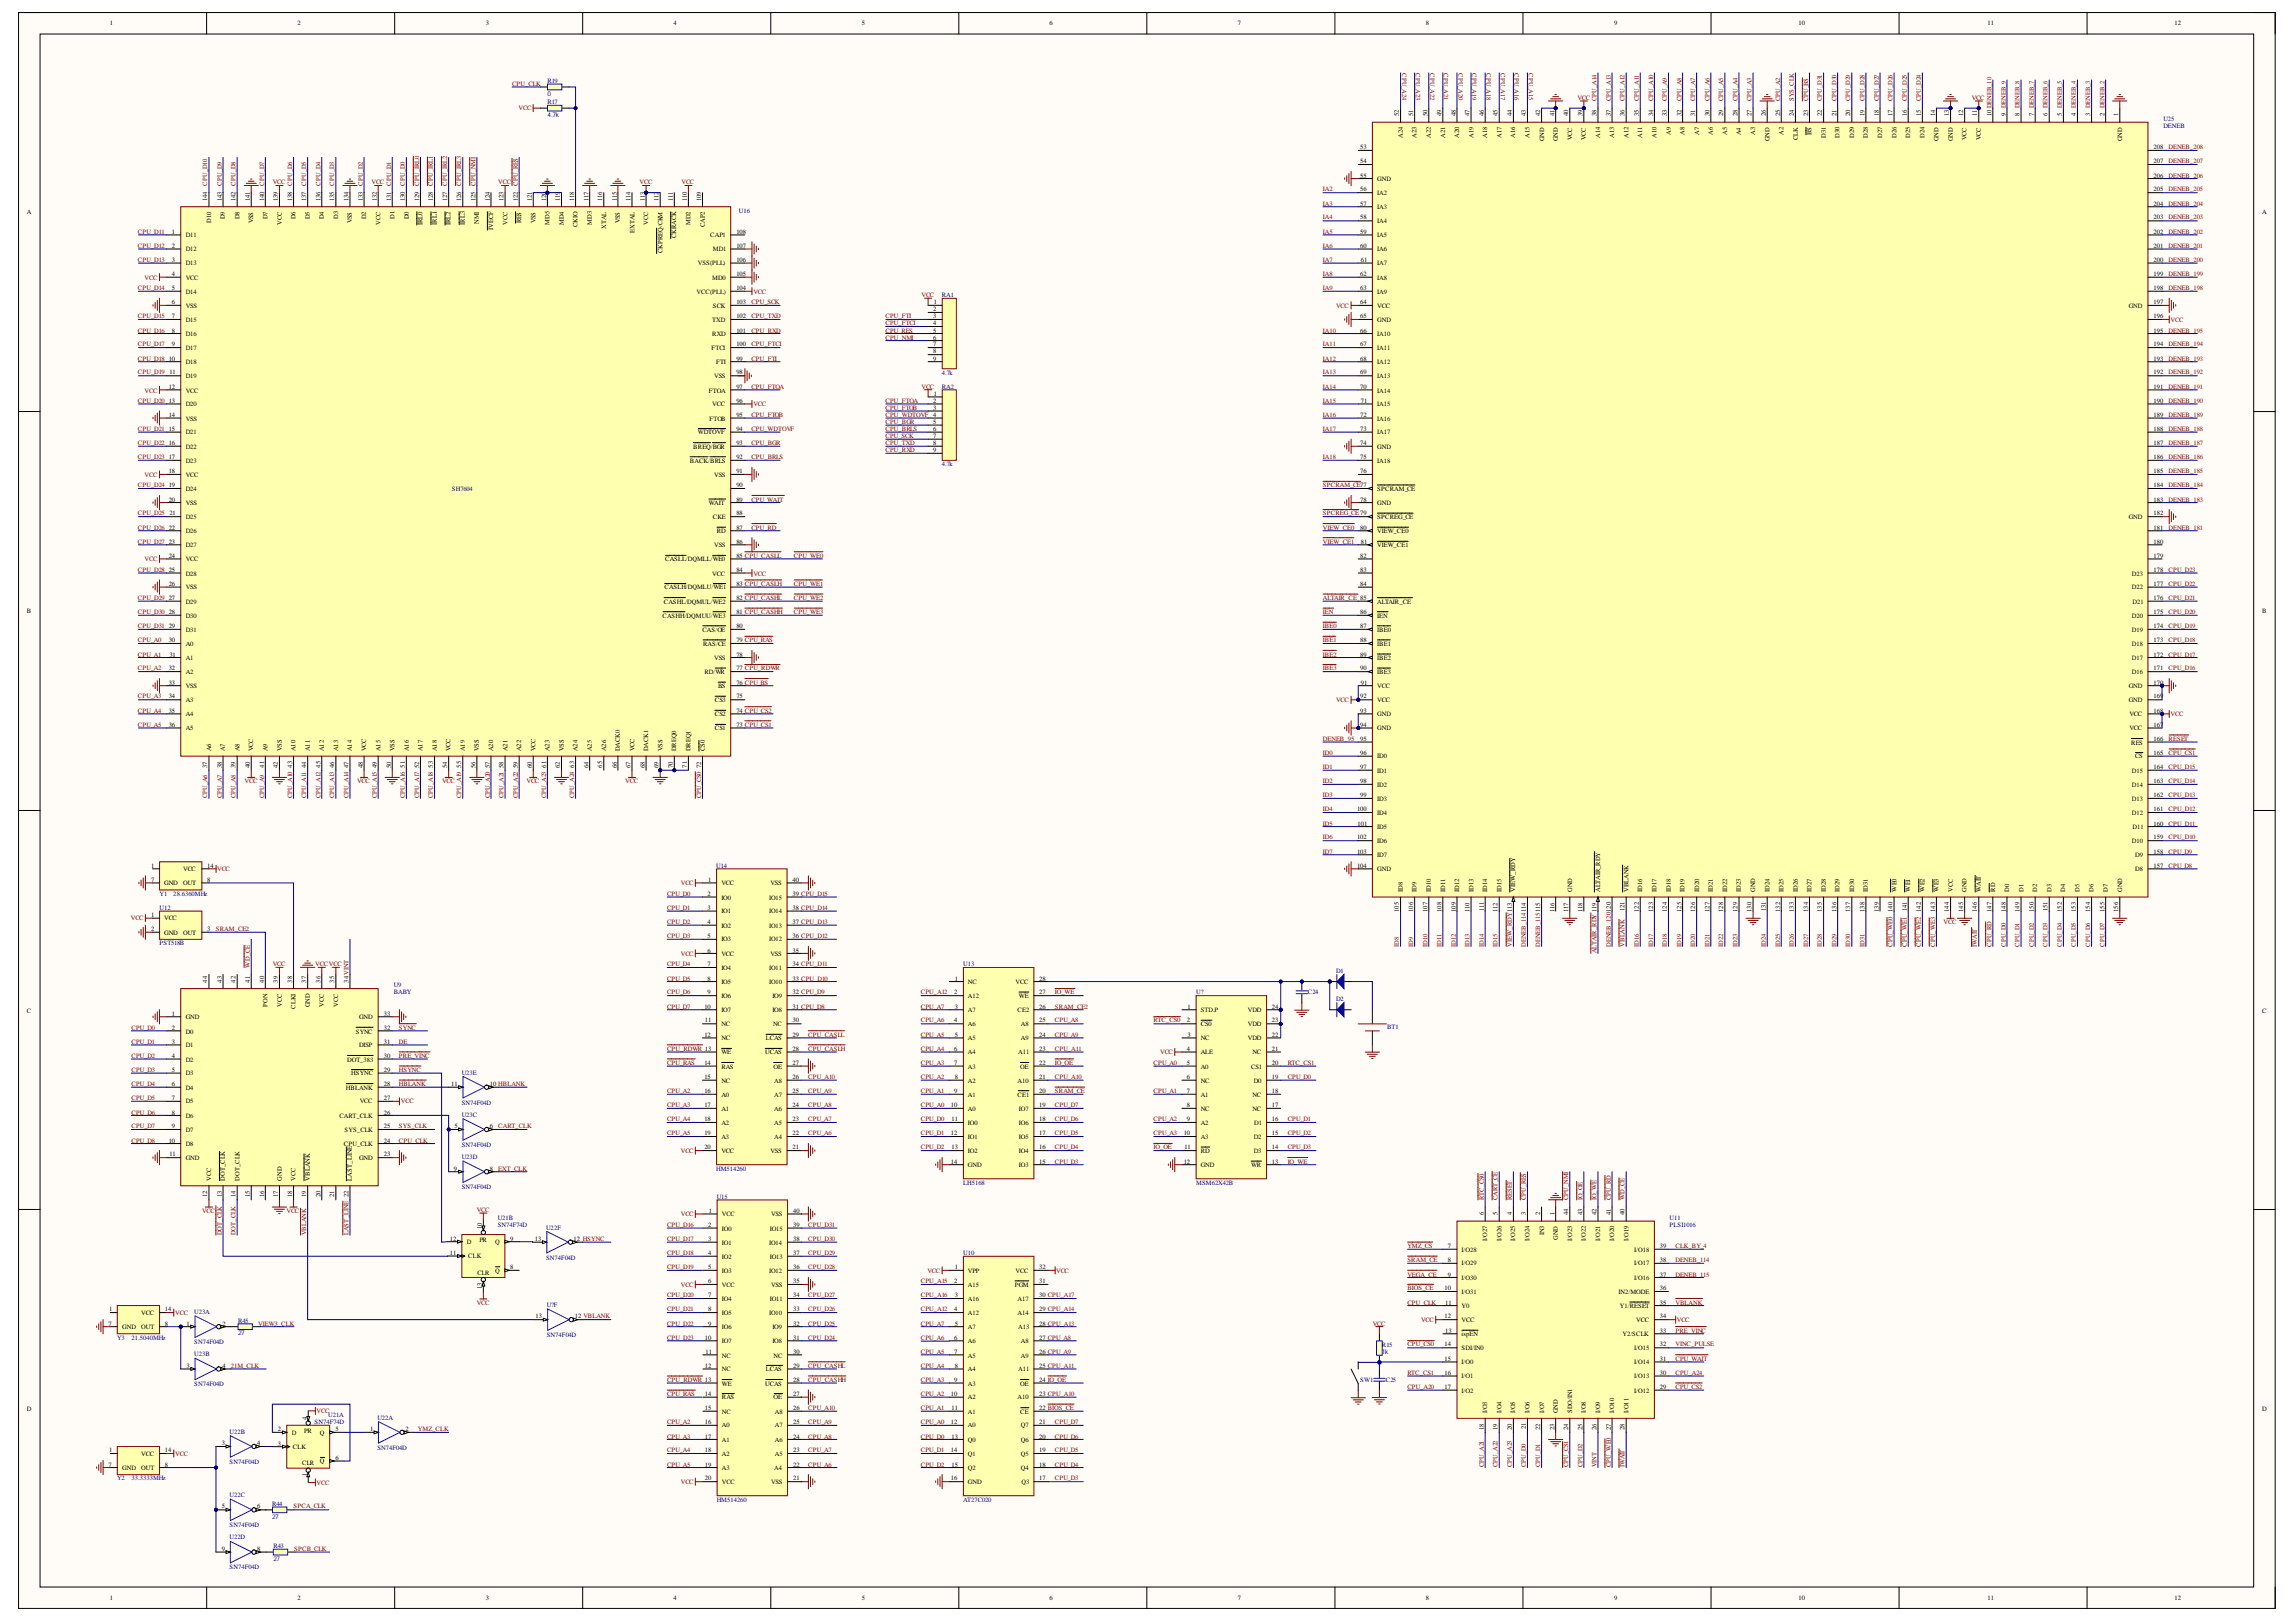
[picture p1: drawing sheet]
<svg xmlns="http://www.w3.org/2000/svg" width="297mm" height="210mm" viewBox="0 0 297 210" stroke-linecap="round" stroke-linejoin="round" font-family="sans-serif">
<defs><g id="words">
<g font-size=".8">
<text x="14.2" y="3.3">1</text>
<text x="38.5" y="3.3">2</text>
<text x="62.9" y="3.3">3</text>
<text x="87.1" y="3.3">4</text>
<text x="111.5" y="3.3">5</text>
<text x="135.8" y="3.3">6</text>
<text x="160.2" y="3.3">7</text>
<text x="184.4" y="3.3">8</text>
<text x="208.8" y="3.3">9</text>
<text x="232.7" y="3.3">10</text>
<text x="257.1" y="3.3">11</text>
<text x="281.3" y="3.3">12</text>
<text x="181" y="15" transform="rotate(-90 181 15)">52</text>
<text x="181.5" y="17.8" transform="rotate(-90 181.5 17.8)">A24</text>
<text x="182.8" y="15" transform="rotate(-90 182.8 15)">51</text>
<text x="183.3" y="17.8" transform="rotate(-90 183.3 17.8)">A23</text>
<text x="184.7" y="15" transform="rotate(-90 184.7 15)">50</text>
<text x="185.1" y="17.8" transform="rotate(-90 185.1 17.8)">A22</text>
<text x="186.5" y="15" transform="rotate(-90 186.5 15)">49</text>
<text x="187" y="17.8" transform="rotate(-90 187 17.8)">A21</text>
<text x="188.3" y="15" transform="rotate(-90 188.3 15)">48</text>
<text x="188.8" y="17.8" transform="rotate(-90 188.8 17.8)">A20</text>
<text x="190.1" y="15" transform="rotate(-90 190.1 15)">47</text>
<text x="190.6" y="17.8" transform="rotate(-90 190.6 17.8)">A19</text>
<text x="192" y="15" transform="rotate(-90 192 15)">46</text>
<text x="192.4" y="17.8" transform="rotate(-90 192.4 17.8)">A18</text>
<text x="193.7" y="15" transform="rotate(-90 193.7 15)">45</text>
<text x="194.3" y="17.8" transform="rotate(-90 194.3 17.8)">A17</text>
<text x="195.6" y="15" transform="rotate(-90 195.6 15)">44</text>
<text x="196" y="17.8" transform="rotate(-90 196 17.8)">A16</text>
<text x="197.4" y="15" transform="rotate(-90 197.4 15)">43</text>
<text x="197.9" y="17.8" transform="rotate(-90 197.9 17.8)">A15</text>
<text x="199.2" y="15" transform="rotate(-90 199.2 15)">42</text>
<text x="201.1" y="15" transform="rotate(-90 201.1 15)">41</text>
<text x="202.9" y="15" transform="rotate(-90 202.9 15)">40</text>
<text x="204.7" y="15" transform="rotate(-90 204.7 15)">39</text>
<text x="206.5" y="15" transform="rotate(-90 206.5 15)">38</text>
<text x="207" y="17.8" transform="rotate(-90 207 17.8)">A14</text>
<text x="208.4" y="15" transform="rotate(-90 208.4 15)">37</text>
<text x="208.8" y="17.8" transform="rotate(-90 208.8 17.8)">A13</text>
<text x="210.2" y="15" transform="rotate(-90 210.2 15)">36</text>
<text x="210.7" y="17.8" transform="rotate(-90 210.7 17.8)">A12</text>
<text x="212" y="15" transform="rotate(-90 212 15)">35</text>
<text x="212.4" y="17.8" transform="rotate(-90 212.4 17.8)">A11</text>
<text x="213.9" y="15" transform="rotate(-90 213.9 15)">34</text>
<text x="214.3" y="17.8" transform="rotate(-90 214.3 17.8)">A10</text>
<text x="215.7" y="15" transform="rotate(-90 215.7 15)">33</text>
<text x="216.2" y="17.4" transform="rotate(-90 216.2 17.4)">A9</text>
<text x="217.5" y="15" transform="rotate(-90 217.5 15)">32</text>
<text x="217.9" y="17.4" transform="rotate(-90 217.9 17.4)">A8</text>
<text x="219.3" y="15" transform="rotate(-90 219.3 15)">31</text>
<text x="219.8" y="17.4" transform="rotate(-90 219.8 17.4)">A7</text>
<text x="221.2" y="15" transform="rotate(-90 221.2 15)">30</text>
<text x="221.6" y="17.4" transform="rotate(-90 221.6 17.4)">A6</text>
<text x="222.9" y="15" transform="rotate(-90 222.9 15)">29</text>
<text x="223.4" y="17.4" transform="rotate(-90 223.4 17.4)">A5</text>
<text x="224.8" y="15" transform="rotate(-90 224.8 15)">28</text>
<text x="225.2" y="17.5" transform="rotate(-90 225.2 17.5)">A4</text>
<text x="226.6" y="15" transform="rotate(-90 226.6 15)">27</text>
<text x="227.1" y="17.4" transform="rotate(-90 227.1 17.4)">A3</text>
<text x="228.4" y="15" transform="rotate(-90 228.4 15)">26</text>
<text x="230.3" y="15" transform="rotate(-90 230.3 15)">25</text>
<text x="230.7" y="17.4" transform="rotate(-90 230.7 17.4)">A2</text>
<text x="232.1" y="15" transform="rotate(-90 232.1 15)">24</text>
<text x="233.9" y="15" transform="rotate(-90 233.9 15)">23</text>
<text x="234.4" y="17.4" transform="rotate(-90 234.4 17.4)">BS</text>
<text x="235.7" y="15" transform="rotate(-90 235.7 15)">22</text>
<text x="236.2" y="17.8" transform="rotate(-90 236.2 17.8)">D31</text>
<text x="237.6" y="15" transform="rotate(-90 237.6 15)">21</text>
<text x="238" y="17.8" transform="rotate(-90 238 17.8)">D30</text>
<text x="239.4" y="15" transform="rotate(-90 239.4 15)">20</text>
<text x="239.9" y="17.8" transform="rotate(-90 239.9 17.8)">D29</text>
<text x="241.2" y="15" transform="rotate(-90 241.2 15)">19</text>
<text x="241.6" y="17.8" transform="rotate(-90 241.6 17.8)">D28</text>
<text x="243.1" y="15" transform="rotate(-90 243.1 15)">18</text>
<text x="243.5" y="17.8" transform="rotate(-90 243.5 17.8)">D27</text>
<text x="244.9" y="15" transform="rotate(-90 244.9 15)">17</text>
<text x="245.4" y="17.8" transform="rotate(-90 245.4 17.8)">D26</text>
<text x="246.7" y="15" transform="rotate(-90 246.7 15)">16</text>
<text x="247.1" y="17.8" transform="rotate(-90 247.1 17.8)">D25</text>
<text x="248.5" y="15" transform="rotate(-90 248.5 15)">15</text>
<text x="249" y="17.8" transform="rotate(-90 249 17.8)">D24</text>
<text x="250.4" y="15" transform="rotate(-90 250.4 15)">14</text>
<text x="252.1" y="15" transform="rotate(-90 252.1 15)">13</text>
<text x="254" y="15" transform="rotate(-90 254 15)">12</text>
<text x="255.8" y="15" transform="rotate(-90 255.8 15)">11</text>
<text x="257.6" y="15" transform="rotate(-90 257.6 15)">10 DENEB_10</text>
<text x="259.5" y="15" transform="rotate(-90 259.5 15)">9</text>
<text x="261.3" y="15" transform="rotate(-90 261.3 15)">8</text>
<text x="263.1" y="15" transform="rotate(-90 263.1 15)">7</text>
<text x="264.9" y="15" transform="rotate(-90 264.9 15)">6</text>
<text x="266.8" y="15" transform="rotate(-90 266.8 15)">5</text>
<text x="268.5" y="15" transform="rotate(-90 268.5 15)">4</text>
<text x="270.4" y="15" transform="rotate(-90 270.4 15)">3</text>
<text x="272.3" y="15" transform="rotate(-90 272.3 15)">2</text>
<text x="274" y="15" transform="rotate(-90 274 15)">1</text>
<text x="176" y="19.3">53</text>
<text x="176" y="21.1">54</text>
<text x="176" y="23">55</text>
<text x="178.2" y="23.4">GND</text>
<text x="199.8" y="18.3" transform="rotate(-90 199.8 18.3)">GND</text>
<text x="201.5" y="18.3" transform="rotate(-90 201.5 18.3)">GND</text>
<text x="203.4" y="18.2" transform="rotate(-90 203.4 18.2)">VCC</text>
<text x="205.2" y="18.2" transform="rotate(-90 205.2 18.2)">VCC</text>
<text x="228.9" y="18.3" transform="rotate(-90 228.9 18.3)">GND</text>
<text x="232.6" y="18.2" transform="rotate(-90 232.6 18.2)">CLK</text>
<text x="250.8" y="18.3" transform="rotate(-90 250.8 18.3)">GND</text>
<text x="252.6" y="18.3" transform="rotate(-90 252.6 18.3)">GND</text>
<text x="254.4" y="18.2" transform="rotate(-90 254.4 18.2)">VCC</text>
<text x="256.3" y="18.2" transform="rotate(-90 256.3 18.2)">VCC</text>
<text x="274.5" y="18.3" transform="rotate(-90 274.5 18.3)">GND</text>
<text x="278.6" y="23">206</text>
<text x="278.6" y="21.1">207</text>
<text x="278.6" y="19.3">208</text>
<text x="3.5" y="27.7">A</text>
<text x="26.8" y="26" transform="rotate(-90 26.8 26)">144</text>
<text x="27.3" y="28.8" transform="rotate(-90 27.3 28.8)">D10</text>
<text x="28.7" y="26" transform="rotate(-90 28.7 26)">143</text>
<text x="29.1" y="28.4" transform="rotate(-90 29.1 28.4)">D9</text>
<text x="30.5" y="26" transform="rotate(-90 30.5 26)">142</text>
<text x="31" y="28.4" transform="rotate(-90 31 28.4)">D8</text>
<text x="32.3" y="26" transform="rotate(-90 32.3 26)">141</text>
<text x="32.7" y="28.9" transform="rotate(-90 32.7 28.9)">VSS</text>
<text x="34.2" y="26" transform="rotate(-90 34.2 26)">140</text>
<text x="34.6" y="28.4" transform="rotate(-90 34.6 28.4)">D7</text>
<text x="36" y="26" transform="rotate(-90 36 26)">139</text>
<text x="36.5" y="29.1" transform="rotate(-90 36.5 29.1)">VCC</text>
<text x="37.8" y="26" transform="rotate(-90 37.8 26)">138</text>
<text x="38.2" y="28.4" transform="rotate(-90 38.2 28.4)">D6</text>
<text x="39.6" y="26" transform="rotate(-90 39.6 26)">137</text>
<text x="40.1" y="28.4" transform="rotate(-90 40.1 28.4)">D5</text>
<text x="41.5" y="26" transform="rotate(-90 41.5 26)">136</text>
<text x="41.9" y="28.4" transform="rotate(-90 41.9 28.4)">D4</text>
<text x="43.2" y="26" transform="rotate(-90 43.2 26)">135</text>
<text x="43.7" y="28.3" transform="rotate(-90 43.7 28.3)">D3</text>
<text x="45.1" y="26" transform="rotate(-90 45.1 26)">134</text>
<text x="45.5" y="28.9" transform="rotate(-90 45.5 28.9)">VSS</text>
<text x="47" y="26" transform="rotate(-90 47 26)">133</text>
<text x="47.4" y="28.4" transform="rotate(-90 47.4 28.4)">D2</text>
<text x="48.7" y="26" transform="rotate(-90 48.7 26)">132</text>
<text x="49.2" y="29.1" transform="rotate(-90 49.2 29.1)">VCC</text>
<text x="50.6" y="26" transform="rotate(-90 50.6 26)">131</text>
<text x="51" y="28.3" transform="rotate(-90 51 28.3)">D1</text>
<text x="52.4" y="26" transform="rotate(-90 52.4 26)">130</text>
<text x="52.9" y="28.4" transform="rotate(-90 52.9 28.4)">D0</text>
<text x="54.2" y="26" transform="rotate(-90 54.2 26)">129</text>
<text x="54.7" y="29.2" transform="rotate(-90 54.7 29.2)">IRL0</text>
<text x="56" y="26" transform="rotate(-90 56 26)">128</text>
<text x="56.5" y="29.1" transform="rotate(-90 56.5 29.1)">IRL1</text>
<text x="57.9" y="26" transform="rotate(-90 57.9 26)">127</text>
<text x="58.3" y="29.2" transform="rotate(-90 58.3 29.2)">IRL2</text>
<text x="59.6" y="26" transform="rotate(-90 59.6 26)">126</text>
<text x="60.2" y="29.1" transform="rotate(-90 60.2 29.1)">IRL3</text>
<text x="61.5" y="26" transform="rotate(-90 61.5 26)">125</text>
<text x="61.9" y="29" transform="rotate(-90 61.9 29)">NMI</text>
<text x="63.4" y="26" transform="rotate(-90 63.4 26)">124</text>
<text x="63.8" y="29.8" transform="rotate(-90 63.8 29.8)">IVECF</text>
<text x="65.1" y="26" transform="rotate(-90 65.1 26)">123</text>
<text x="65.7" y="29.1" transform="rotate(-90 65.7 29.1)">VCC</text>
<text x="67" y="26" transform="rotate(-90 67 26)">122</text>
<text x="67.4" y="28.9" transform="rotate(-90 67.4 28.9)">RES</text>
<text x="68.8" y="26" transform="rotate(-90 68.8 26)">121</text>
<text x="69.3" y="28.9" transform="rotate(-90 69.3 28.9)">VSS</text>
<text x="70.6" y="26" transform="rotate(-90 70.6 26)">120</text>
<text x="71.1" y="29.1" transform="rotate(-90 71.1 29.1)">MD5</text>
<text x="72.4" y="26" transform="rotate(-90 72.4 26)">119</text>
<text x="72.9" y="29.2" transform="rotate(-90 72.9 29.2)">MD4</text>
<text x="74.3" y="26" transform="rotate(-90 74.3 26)">118</text>
<text x="74.7" y="29.4" transform="rotate(-90 74.7 29.4)">CKIO</text>
<text x="76.1" y="26" transform="rotate(-90 76.1 26)">117</text>
<text x="76.6" y="29.1" transform="rotate(-90 76.6 29.1)">MD3</text>
<text x="77.9" y="26" transform="rotate(-90 77.9 26)">116</text>
<text x="78.4" y="29.6" transform="rotate(-90 78.4 29.6)">XTAL</text>
<text x="79.8" y="26" transform="rotate(-90 79.8 26)">115</text>
<text x="80.2" y="28.9" transform="rotate(-90 80.2 28.9)">VSS</text>
<text x="81.6" y="26" transform="rotate(-90 81.6 26)">114</text>
<text x="83.4" y="26" transform="rotate(-90 83.4 26)">113</text>
<text x="83.8" y="29.1" transform="rotate(-90 83.8 29.1)">VCC</text>
<text x="85.2" y="26" transform="rotate(-90 85.2 26)">112</text>
<text x="87.1" y="26" transform="rotate(-90 87.1 26)">111</text>
<text x="88.8" y="26" transform="rotate(-90 88.8 26)">110</text>
<text x="89.3" y="29.2" transform="rotate(-90 89.3 29.2)">MD2</text>
<text x="90.7" y="26" transform="rotate(-90 90.7 26)">109</text>
<text x="91.2" y="29.4" transform="rotate(-90 91.2 29.4)">CAP2</text>
<text x="176" y="24.8">56</text>
<text x="176" y="26.6">57</text>
<text x="176" y="28.4">58</text>
<text x="178.2" y="25.3">IA2</text>
<text x="178.2" y="27.1">IA3</text>
<text x="178.2" y="28.9">IA4</text>
<text x="278.6" y="28.4">203</text>
<text x="278.6" y="26.6">204</text>
<text x="278.6" y="24.8">205</text>
<text x="292.7" y="27.7">A</text>
<text x="22.3" y="30.3">1</text>
<text x="22.3" y="32">2</text>
<text x="22.3" y="33.9">3</text>
<text x="22.3" y="35.8">4</text>
<text x="24" y="30.7">D11</text>
<text x="24" y="32.5">D12</text>
<text x="24" y="34.3">D13</text>
<text x="82.1" y="30.1" transform="rotate(-90 82.1 30.1)">EXTAL</text>
<text x="85.7" y="32.8" transform="rotate(-90 85.7 32.8)">CKPREQ/CKM</text>
<text x="87.5" y="30.9" transform="rotate(-90 87.5 30.9)">CKRACK</text>
<text x="90.3" y="34.3">VSS(PLL)</text>
<text x="91.9" y="30.7">CAP1</text>
<text x="92.2" y="32.5">MD1</text>
<text x="95.3" y="35.8">105</text>
<text x="95.3" y="33.9">106</text>
<text x="95.3" y="32">107</text>
<text x="95.3" y="30.3">108</text>
<text x="176" y="30.3">59</text>
<text x="176" y="32">60</text>
<text x="176" y="35.8">62</text>
<text x="176.1" y="33.9">61</text>
<text x="178.2" y="30.7">IA5</text>
<text x="178.2" y="32.5">IA6</text>
<text x="178.2" y="34.3">IA7</text>
<text x="278.6" y="35.8">199</text>
<text x="278.6" y="33.9">200</text>
<text x="278.6" y="32">201</text>
<text x="278.6" y="30.3">202</text>
<text x="22.3" y="37.5">5</text>
<text x="22.3" y="39.4">6</text>
<text x="22.3" y="41.2">7</text>
<text x="24" y="36.2">VCC</text>
<text x="24" y="38">D14</text>
<text x="24" y="39.8">VSS</text>
<text x="24" y="41.7">D15</text>
<text x="90.1" y="38">VCC(PLL)</text>
<text x="92.1" y="41.7">TXD</text>
<text x="92.1" y="36.2">MD0</text>
<text x="92.2" y="39.8">SCK</text>
<text x="95.3" y="41.2">102</text>
<text x="95.3" y="39.4">103</text>
<text x="95.3" y="37.5">104</text>
<text x="120.7" y="40.2">2</text>
<text x="120.7" y="41.2">3</text>
<text x="120.8" y="39.4">1</text>
<text x="176" y="37.5">63</text>
<text x="176" y="39.4">64</text>
<text x="176" y="41.2">65</text>
<text x="178.2" y="36.2">IA8</text>
<text x="178.2" y="38">IA9</text>
<text x="178.2" y="39.8">VCC</text>
<text x="178.2" y="41.7">GND</text>
<text x="275.4" y="39.8">GND</text>
<text x="278.6" y="41.2">196</text>
<text x="278.6" y="39.4">197</text>
<text x="278.6" y="37.5">198</text>
<text x="21.8" y="46.7">10</text>
<text x="22.3" y="43">8</text>
<text x="22.3" y="44.8">9</text>
<text x="24" y="43.5">D16</text>
<text x="24" y="45.3">D17</text>
<text x="24" y="47.1">D18</text>
<text x="92.1" y="45.3">FTCI</text>
<text x="92.1" y="43.5">RXD</text>
<text x="92.6" y="47.1">FTI</text>
<text x="95.3" y="46.7">99</text>
<text x="95.3" y="44.8">100</text>
<text x="95.3" y="43">101</text>
<text x="120.7" y="42.1">4</text>
<text x="120.7" y="43">5</text>
<text x="120.7" y="44">6</text>
<text x="120.7" y="44.8">7</text>
<text x="120.7" y="45.7">8</text>
<text x="120.7" y="46.7">9</text>
<text x="176" y="43">66</text>
<text x="176" y="44.8">67</text>
<text x="176" y="46.7">68</text>
<text x="178.2" y="43.5">IA10</text>
<text x="178.2" y="45.3">IA11</text>
<text x="178.2" y="47.1">IA12</text>
<text x="278.6" y="46.7">193</text>
<text x="278.6" y="44.8">194</text>
<text x="278.6" y="43">195</text>
<text x="21.8" y="50.3">12</text>
<text x="21.8" y="52.2">13</text>
<text x="21.8" y="53.9">14</text>
<text x="21.9" y="48.4">11</text>
<text x="24" y="48.9">D19</text>
<text x="24" y="50.8">VCC</text>
<text x="24" y="52.6">D20</text>
<text x="91.7" y="50.8">FTOA</text>
<text x="92.1" y="52.6">VCC</text>
<text x="92.4" y="48.9">VSS</text>
<text x="95.3" y="53.9">95</text>
<text x="95.3" y="52.2">96</text>
<text x="95.3" y="50.3">97</text>
<text x="95.3" y="48.4">98</text>
<text x="120.7" y="52.2">2</text>
<text x="120.7" y="53">3</text>
<text x="120.7" y="53.9">4</text>
<text x="120.8" y="51.2">1</text>
<text x="176" y="48.4">69</text>
<text x="176" y="50.3">70</text>
<text x="176" y="53.9">72</text>
<text x="176.1" y="52.2">71</text>
<text x="178.2" y="48.9">IA13</text>
<text x="178.2" y="50.8">IA14</text>
<text x="178.2" y="52.6">IA15</text>
<text x="278.6" y="53.9">189</text>
<text x="278.6" y="52.2">190</text>
<text x="278.6" y="50.3">191</text>
<text x="278.6" y="48.4">192</text>
<text x="21.8" y="55.8">15</text>
<text x="21.8" y="57.6">16</text>
<text x="21.8" y="59.4">17</text>
<text x="24" y="54.4">VSS</text>
<text x="24" y="56.2">D21</text>
<text x="24" y="58.1">D22</text>
<text x="24" y="59.9">D23</text>
<text x="89.3" y="59.9">BACK/BRLS</text>
<text x="89.7" y="58.1">BREQ/BGR</text>
<text x="90.3" y="56.2">WDTOVF</text>
<text x="91.8" y="54.4">FTOB</text>
<text x="95.3" y="59.4">92</text>
<text x="95.3" y="57.6">93</text>
<text x="95.3" y="55.8">94</text>
<text x="120.7" y="54.9">5</text>
<text x="120.7" y="55.8">6</text>
<text x="120.7" y="56.7">7</text>
<text x="120.7" y="57.6">8</text>
<text x="120.7" y="58.5">9</text>
<text x="176" y="55.8">73</text>
<text x="176" y="57.6">74</text>
<text x="176" y="59.4">75</text>
<text x="178.2" y="54.4">IA16</text>
<text x="178.2" y="56.2">IA17</text>
<text x="178.2" y="58.1">GND</text>
<text x="178.2" y="59.9">IA18</text>
<text x="278.6" y="59.4">186</text>
<text x="278.6" y="57.6">187</text>
<text x="278.6" y="55.8">188</text>
<text x="21.8" y="61.2">18</text>
<text x="21.8" y="63.1">19</text>
<text x="21.8" y="64.9">20</text>
<text x="24" y="61.7">VCC</text>
<text x="24" y="63.5">D24</text>
<text x="24" y="65.3">VSS</text>
<text x="91.7" y="65.3">WAIT</text>
<text x="92.4" y="61.7">VSS</text>
<text x="95.3" y="64.9">89</text>
<text x="95.3" y="63.1">90</text>
<text x="95.3" y="61.2">91</text>
<text x="176" y="61.2">76</text>
<text x="176" y="64.9">78</text>
<text x="178.2" y="63.5">SPCRAM_CE</text>
<text x="178.2" y="65.3">GND</text>
<text x="278.6" y="64.9">183</text>
<text x="278.6" y="63.1">184</text>
<text x="278.6" y="61.2">185</text>
<text x="21.8" y="68.6">22</text>
<text x="21.8" y="70.3">23</text>
<text x="21.9" y="66.7">21</text>
<text x="24" y="67.2">D25</text>
<text x="24" y="69">D26</text>
<text x="24" y="70.8">D27</text>
<text x="92.2" y="67.2">CKE</text>
<text x="92.4" y="70.8">VSS</text>
<text x="92.7" y="69">RD</text>
<text x="95.3" y="70.3">86</text>
<text x="95.3" y="68.6">87</text>
<text x="95.3" y="66.7">88</text>
<text x="176" y="68.6">80</text>
<text x="176.1" y="70.3">81</text>
<text x="178.2" y="67.2">SPCREG_CE</text>
<text x="178.2" y="69">VIEW_CE0</text>
<text x="178.2" y="70.8">VIEW_CE1</text>
<text x="275.4" y="67.2">GND</text>
<text x="278.6" y="70.3">180</text>
<text x="278.6" y="68.6">181</text>
<text x="278.6" y="66.7">182</text>
<text x="21.8" y="72.2">24</text>
<text x="21.8" y="74">25</text>
<text x="21.8" y="75.8">26</text>
<text x="21.8" y="77.7">27</text>
<text x="24" y="72.6">VCC</text>
<text x="24" y="74.5">D28</text>
<text x="24" y="76.3">VSS</text>
<text x="86" y="76.3">CASLH/DQMLU/WE1</text>
<text x="86" y="72.6">CASLL/DQMLL/WE0</text>
<text x="92.1" y="74.5">VCC</text>
<text x="95.3" y="77.7">82 CPU_CASHL</text>
<text x="95.3" y="75.8">83 CPU_CASLH</text>
<text x="95.3" y="74">84</text>
<text x="95.3" y="72.2">85 CPU_CASLL</text>
<text x="176" y="72.2">82</text>
<text x="176" y="74">83</text>
<text x="176" y="75.8">84</text>
<text x="275.8" y="76.3">D22</text>
<text x="275.8" y="74.5">D23</text>
<text x="278.6" y="77.7">176</text>
<text x="278.6" y="75.8">177</text>
<text x="278.6" y="74">178</text>
<text x="278.6" y="72.2">179</text>
<text x="3.5" y="79.4">B</text>
<text x="21.8" y="79.5">28</text>
<text x="21.8" y="81.3">29</text>
<text x="21.8" y="83.1">30</text>
<text x="24" y="78.1">D29</text>
<text x="24" y="80">D30</text>
<text x="24" y="81.8">D31</text>
<text x="24" y="83.6">A0</text>
<text x="85.7" y="80">CASHH/DQMUU/WE3</text>
<text x="85.9" y="78.1">CASHL/DQMUL/WE2</text>
<text x="90.9" y="81.8">CAS/OE</text>
<text x="91" y="83.6">RAS/CE</text>
<text x="95.3" y="83.1">79 CPU_RAS</text>
<text x="95.3" y="81.3">80</text>
<text x="95.3" y="79.5">81 CPU_CASHH</text>
<text x="176" y="79.5">86</text>
<text x="176" y="81.3">87</text>
<text x="176" y="83.1">88</text>
<text x="178.2" y="78.1">ALTAIR_CE</text>
<text x="178.2" y="80">IEN</text>
<text x="178.2" y="81.8">IBE0</text>
<text x="178.2" y="83.6">IBE1</text>
<text x="275.8" y="83.6">D18</text>
<text x="275.8" y="81.8">D19</text>
<text x="275.8" y="80">D20</text>
<text x="275.9" y="78.1">D21</text>
<text x="278.6" y="83.1">173</text>
<text x="278.6" y="81.3">174</text>
<text x="278.6" y="79.5">175</text>
<text x="292.7" y="79.4">B</text>
<text x="21.8" y="86.7">32</text>
<text x="21.8" y="88.6">33</text>
<text x="21.9" y="85">31</text>
<text x="24" y="85.4">A1</text>
<text x="24" y="87.2">A2</text>
<text x="24" y="89">VSS</text>
<text x="91.1" y="87.2">RD/WR</text>
<text x="92.4" y="85.4">VSS</text>
<text x="92.9" y="89">BS</text>
<text x="95.3" y="88.6">76 CPU_BS</text>
<text x="95.3" y="86.7">77 CPU_RDWR</text>
<text x="95.3" y="85">78</text>
<text x="176" y="85">89</text>
<text x="176" y="86.7">90</text>
<text x="176.1" y="88.6">91</text>
<text x="178.2" y="85.4">IBE2</text>
<text x="178.2" y="87.2">IBE3</text>
<text x="178.2" y="89">VCC</text>
<text x="275.4" y="89">GND</text>
<text x="275.8" y="87.2">D16</text>
<text x="275.8" y="85.4">D17</text>
<text x="278.6" y="88.6">170</text>
<text x="278.6" y="86.7">171</text>
<text x="278.6" y="85">172</text>
<text x="21.8" y="90.4">34</text>
<text x="21.8" y="92.2">35</text>
<text x="21.8" y="94.1">36</text>
<text x="24" y="90.9">A3</text>
<text x="24" y="92.7">A4</text>
<text x="24" y="94.5">A5</text>
<text x="92.5" y="94.5">CS1</text>
<text x="92.5" y="92.7">CS2</text>
<text x="92.5" y="90.9">CS3</text>
<text x="95.3" y="94.1">73 CPU_CS1</text>
<text x="95.3" y="92.2">74 CPU_CS2</text>
<text x="95.3" y="90.4">75</text>
<text x="176" y="90.4">92</text>
<text x="176" y="92.2">93</text>
<text x="176" y="94.1">94</text>
<text x="176" y="95.9">95</text>
<text x="178.2" y="90.9">VCC</text>
<text x="178.2" y="92.7">GND</text>
<text x="178.2" y="94.5">GND</text>
<text x="275.4" y="90.9">GND</text>
<text x="275.5" y="94.5">VCC</text>
<text x="275.5" y="92.7">VCC</text>
<text x="278.6" y="95.9">166</text>
<text x="278.6" y="94.1">167</text>
<text x="278.6" y="92.2">168</text>
<text x="278.6" y="90.4">169</text>
<text x="26.8" y="99.4" transform="rotate(-90 26.8 99.4)">37</text>
<text x="27.3" y="97.2" transform="rotate(-90 27.3 97.2)">A6</text>
<text x="28.7" y="99.4" transform="rotate(-90 28.7 99.4)">38</text>
<text x="29.1" y="97.2" transform="rotate(-90 29.1 97.2)">A7</text>
<text x="30.5" y="99.4" transform="rotate(-90 30.5 99.4)">39</text>
<text x="31" y="97.2" transform="rotate(-90 31 97.2)">A8</text>
<text x="32.3" y="99.4" transform="rotate(-90 32.3 99.4)">40</text>
<text x="32.7" y="97.2" transform="rotate(-90 32.7 97.2)">VCC</text>
<text x="34.2" y="99.3" transform="rotate(-90 34.2 99.3)">41</text>
<text x="34.6" y="97.2" transform="rotate(-90 34.6 97.2)">A9</text>
<text x="36" y="99.4" transform="rotate(-90 36 99.4)">42</text>
<text x="36.5" y="97.2" transform="rotate(-90 36.5 97.2)">VSS</text>
<text x="37.8" y="99.3" transform="rotate(-90 37.8 99.3)">43</text>
<text x="38.2" y="97.2" transform="rotate(-90 38.2 97.2)">A10</text>
<text x="39.6" y="99.4" transform="rotate(-90 39.6 99.4)">44</text>
<text x="40.1" y="97.2" transform="rotate(-90 40.1 97.2)">A11</text>
<text x="41.5" y="99.3" transform="rotate(-90 41.5 99.3)">45</text>
<text x="41.9" y="97.2" transform="rotate(-90 41.9 97.2)">A12</text>
<text x="43.2" y="99.4" transform="rotate(-90 43.2 99.4)">46</text>
<text x="43.7" y="97.2" transform="rotate(-90 43.7 97.2)">A13</text>
<text x="45.1" y="99.4" transform="rotate(-90 45.1 99.4)">47</text>
<text x="45.5" y="97.2" transform="rotate(-90 45.5 97.2)">A14</text>
<text x="47" y="99.4" transform="rotate(-90 47 99.4)">48</text>
<text x="47.4" y="97.2" transform="rotate(-90 47.4 97.2)">VCC</text>
<text x="48.7" y="99.4" transform="rotate(-90 48.7 99.4)">49</text>
<text x="49.2" y="97.2" transform="rotate(-90 49.2 97.2)">A15</text>
<text x="50.6" y="99.4" transform="rotate(-90 50.6 99.4)">50</text>
<text x="51" y="97.2" transform="rotate(-90 51 97.2)">VSS</text>
<text x="52.4" y="99.3" transform="rotate(-90 52.4 99.3)">51</text>
<text x="52.9" y="97.2" transform="rotate(-90 52.9 97.2)">A16</text>
<text x="54.2" y="99.4" transform="rotate(-90 54.2 99.4)">52</text>
<text x="54.7" y="97.2" transform="rotate(-90 54.7 97.2)">A17</text>
<text x="56" y="99.3" transform="rotate(-90 56 99.3)">53</text>
<text x="56.5" y="97.2" transform="rotate(-90 56.5 97.2)">A18</text>
<text x="57.9" y="99.4" transform="rotate(-90 57.9 99.4)">54</text>
<text x="58.3" y="97.2" transform="rotate(-90 58.3 97.2)">VCC</text>
<text x="59.6" y="99.3" transform="rotate(-90 59.6 99.3)">55</text>
<text x="60.2" y="97.2" transform="rotate(-90 60.2 97.2)">A19</text>
<text x="61.5" y="99.4" transform="rotate(-90 61.5 99.4)">56</text>
<text x="61.9" y="97.2" transform="rotate(-90 61.9 97.2)">VSS</text>
<text x="63.4" y="99.4" transform="rotate(-90 63.4 99.4)">57</text>
<text x="63.8" y="97.2" transform="rotate(-90 63.8 97.2)">A20</text>
<text x="65.1" y="99.4" transform="rotate(-90 65.1 99.4)">58</text>
<text x="65.7" y="97.2" transform="rotate(-90 65.7 97.2)">A21</text>
<text x="67" y="99.4" transform="rotate(-90 67 99.4)">59</text>
<text x="67.4" y="97.2" transform="rotate(-90 67.4 97.2)">A22</text>
<text x="68.8" y="99.4" transform="rotate(-90 68.8 99.4)">60</text>
<text x="69.3" y="97.2" transform="rotate(-90 69.3 97.2)">VCC</text>
<text x="70.6" y="99.3" transform="rotate(-90 70.6 99.3)">61</text>
<text x="71.1" y="97.2" transform="rotate(-90 71.1 97.2)">A23</text>
<text x="72.4" y="99.4" transform="rotate(-90 72.4 99.4)">62</text>
<text x="72.9" y="97.2" transform="rotate(-90 72.9 97.2)">VSS</text>
<text x="74.3" y="99.3" transform="rotate(-90 74.3 99.3)">63</text>
<text x="74.7" y="97.2" transform="rotate(-90 74.7 97.2)">A24</text>
<text x="76.1" y="99.4" transform="rotate(-90 76.1 99.4)">64</text>
<text x="76.6" y="97.2" transform="rotate(-90 76.6 97.2)">A25</text>
<text x="77.9" y="99.3" transform="rotate(-90 77.9 99.3)">65</text>
<text x="78.4" y="97.2" transform="rotate(-90 78.4 97.2)">A26</text>
<text x="79.8" y="99.4" transform="rotate(-90 79.8 99.4)">66</text>
<text x="80.2" y="97.2" transform="rotate(-90 80.2 97.2)">DACK0</text>
<text x="81.6" y="99.4" transform="rotate(-90 81.6 99.4)">67</text>
<text x="82.1" y="97.2" transform="rotate(-90 82.1 97.2)">VCC</text>
<text x="83.4" y="99.4" transform="rotate(-90 83.4 99.4)">68</text>
<text x="83.8" y="97.2" transform="rotate(-90 83.8 97.2)">DACK1</text>
<text x="85.2" y="99.4" transform="rotate(-90 85.2 99.4)">69</text>
<text x="85.7" y="97.2" transform="rotate(-90 85.7 97.2)">VSS</text>
<text x="87.1" y="99.4" transform="rotate(-90 87.1 99.4)">70</text>
<text x="87.5" y="97.2" transform="rotate(-90 87.5 97.2)">DREQ0</text>
<text x="88.8" y="99.3" transform="rotate(-90 88.8 99.3)">71</text>
<text x="89.3" y="97.2" transform="rotate(-90 89.3 97.2)">DREQ1</text>
<text x="90.7" y="99.4" transform="rotate(-90 90.7 99.4)">72</text>
<text x="91.2" y="97.2" transform="rotate(-90 91.2 97.2)">CS0</text>
<text x="176" y="97.7">96</text>
<text x="176" y="99.5">97</text>
<text x="176" y="101.4">98</text>
<text x="178.2" y="98.2">ID0</text>
<text x="178.2" y="100">ID1</text>
<text x="178.2" y="101.8">ID2</text>
<text x="275.7" y="96.4">RES</text>
<text x="275.8" y="101.8">D14</text>
<text x="275.8" y="100">D15</text>
<text x="276.2" y="98.2">CS</text>
<text x="278.6" y="101.4">163</text>
<text x="278.6" y="99.5">164</text>
<text x="278.6" y="97.7">165</text>
<text x="175.6" y="105">100</text>
<text x="175.6" y="106.9">101</text>
<text x="176" y="103.1">99</text>
<text x="178.2" y="103.6">ID3</text>
<text x="178.2" y="105.4">ID4</text>
<text x="178.2" y="107.3">ID5</text>
<text x="275.8" y="105.4">D12</text>
<text x="275.8" y="103.6">D13</text>
<text x="275.9" y="107.3">D11</text>
<text x="278.6" y="106.9">160</text>
<text x="278.6" y="105">161</text>
<text x="278.6" y="103.1">162</text>
<text x="19.5" y="112.3">1</text>
<text x="23.7" y="112.8">VCC</text>
<text x="26.8" y="112.3">14</text>
<text x="175.6" y="108.6">102</text>
<text x="175.6" y="110.5">103</text>
<text x="175.6" y="112.3">104</text>
<text x="178.2" y="109.1">ID6</text>
<text x="178.2" y="110.9">ID7</text>
<text x="178.2" y="112.8">GND</text>
<text x="275.8" y="109.1">D10</text>
<text x="276.2" y="112.8">D8</text>
<text x="276.2" y="110.9">D9</text>
<text x="278.6" y="112.3">157</text>
<text x="278.6" y="110.5">158</text>
<text x="278.6" y="108.6">159</text>
<text x="19.5" y="114.1">7</text>
<text x="19.5" y="118.7">1</text>
<text x="21.2" y="114.6">GND</text>
<text x="21.2" y="119.1">VCC</text>
<text x="23.7" y="114.6">OUT</text>
<text x="26.8" y="114.1">8</text>
<text x="91.5" y="115.9">2</text>
<text x="91.5" y="117.8">3</text>
<text x="91.5" y="119.5">4</text>
<text x="91.6" y="114.1">1</text>
<text x="93.3" y="114.6">VCC</text>
<text x="93.3" y="116.4">IO0</text>
<text x="93.3" y="118.2">IO1</text>
<text x="99.5" y="118.2">IO14</text>
<text x="99.5" y="116.4">IO15</text>
<text x="99.7" y="114.6">VSS</text>
<text x="102.5" y="119.5">37 CPU_D13</text>
<text x="102.5" y="117.8">38 CPU_D14</text>
<text x="102.5" y="115.9">39 CPU_D15</text>
<text x="102.5" y="114.1">40</text>
<text x="181" y="118" transform="rotate(-90 181 118)">105</text>
<text x="181.5" y="115.4" transform="rotate(-90 181.5 115.4)">ID8</text>
<text x="182.8" y="118" transform="rotate(-90 182.8 118)">106</text>
<text x="183.3" y="115.4" transform="rotate(-90 183.3 115.4)">ID9</text>
<text x="184.7" y="118" transform="rotate(-90 184.7 118)">107</text>
<text x="185.1" y="115.4" transform="rotate(-90 185.1 115.4)">ID10</text>
<text x="186.5" y="118" transform="rotate(-90 186.5 118)">108</text>
<text x="187" y="115.4" transform="rotate(-90 187 115.4)">ID11</text>
<text x="188.3" y="118" transform="rotate(-90 188.3 118)">109</text>
<text x="188.8" y="115.4" transform="rotate(-90 188.8 115.4)">ID12</text>
<text x="190.1" y="118" transform="rotate(-90 190.1 118)">110</text>
<text x="190.6" y="115.4" transform="rotate(-90 190.6 115.4)">ID13</text>
<text x="192" y="117.9" transform="rotate(-90 192 117.9)">111</text>
<text x="192.4" y="115.4" transform="rotate(-90 192.4 115.4)">ID14</text>
<text x="193.7" y="118" transform="rotate(-90 193.7 118)">112</text>
<text x="194.3" y="115.4" transform="rotate(-90 194.3 115.4)">ID15</text>
<text x="196" y="115.4" transform="rotate(-90 196 115.4)">VIEW_RDY</text>
<text x="201.1" y="118" transform="rotate(-90 201.1 118)">116</text>
<text x="202.9" y="118" transform="rotate(-90 202.9 118)">117</text>
<text x="203.4" y="115.4" transform="rotate(-90 203.4 115.4)">GND</text>
<text x="204.7" y="118" transform="rotate(-90 204.7 118)">118</text>
<text x="207" y="115.4" transform="rotate(-90 207 115.4)">ALTAIR_RDY</text>
<text x="210.2" y="117.9" transform="rotate(-90 210.2 117.9)">121</text>
<text x="210.7" y="115.4" transform="rotate(-90 210.7 115.4)">VBLANK</text>
<text x="212" y="118" transform="rotate(-90 212 118)">122</text>
<text x="212.4" y="115.4" transform="rotate(-90 212.4 115.4)">ID16</text>
<text x="213.9" y="118" transform="rotate(-90 213.9 118)">123</text>
<text x="214.3" y="115.4" transform="rotate(-90 214.3 115.4)">ID17</text>
<text x="215.7" y="118" transform="rotate(-90 215.7 118)">124</text>
<text x="216.2" y="115.4" transform="rotate(-90 216.2 115.4)">ID18</text>
<text x="217.5" y="118" transform="rotate(-90 217.5 118)">125</text>
<text x="217.9" y="115.4" transform="rotate(-90 217.9 115.4)">ID19</text>
<text x="219.3" y="118" transform="rotate(-90 219.3 118)">126</text>
<text x="219.8" y="115.4" transform="rotate(-90 219.8 115.4)">ID20</text>
<text x="221.2" y="118" transform="rotate(-90 221.2 118)">127</text>
<text x="221.6" y="115.4" transform="rotate(-90 221.6 115.4)">ID21</text>
<text x="222.9" y="118" transform="rotate(-90 222.9 118)">128</text>
<text x="223.4" y="115.4" transform="rotate(-90 223.4 115.4)">ID22</text>
<text x="224.8" y="118" transform="rotate(-90 224.8 118)">129</text>
<text x="225.2" y="115.4" transform="rotate(-90 225.2 115.4)">ID23</text>
<text x="226.6" y="118" transform="rotate(-90 226.6 118)">130</text>
<text x="227.1" y="115.4" transform="rotate(-90 227.1 115.4)">GND</text>
<text x="228.4" y="117.9" transform="rotate(-90 228.4 117.9)">131</text>
<text x="228.9" y="115.4" transform="rotate(-90 228.9 115.4)">ID24</text>
<text x="230.3" y="118" transform="rotate(-90 230.3 118)">132</text>
<text x="230.7" y="115.4" transform="rotate(-90 230.7 115.4)">ID25</text>
<text x="232.1" y="118" transform="rotate(-90 232.1 118)">133</text>
<text x="232.6" y="115.4" transform="rotate(-90 232.6 115.4)">ID26</text>
<text x="233.9" y="118" transform="rotate(-90 233.9 118)">134</text>
<text x="234.4" y="115.4" transform="rotate(-90 234.4 115.4)">ID27</text>
<text x="235.7" y="118" transform="rotate(-90 235.7 118)">135</text>
<text x="236.2" y="115.4" transform="rotate(-90 236.2 115.4)">ID28</text>
<text x="237.6" y="118" transform="rotate(-90 237.6 118)">136</text>
<text x="238" y="115.4" transform="rotate(-90 238 115.4)">ID29</text>
<text x="239.4" y="118" transform="rotate(-90 239.4 118)">137</text>
<text x="239.9" y="115.4" transform="rotate(-90 239.9 115.4)">ID30</text>
<text x="241.2" y="118" transform="rotate(-90 241.2 118)">138</text>
<text x="241.6" y="115.4" transform="rotate(-90 241.6 115.4)">ID31</text>
<text x="243.1" y="118" transform="rotate(-90 243.1 118)">139</text>
<text x="244.9" y="118" transform="rotate(-90 244.9 118)">140</text>
<text x="245.4" y="115.4" transform="rotate(-90 245.4 115.4)">WE0</text>
<text x="246.7" y="117.9" transform="rotate(-90 246.7 117.9)">141</text>
<text x="247.1" y="115.4" transform="rotate(-90 247.1 115.4)">WE1</text>
<text x="248.5" y="118" transform="rotate(-90 248.5 118)">142</text>
<text x="249" y="115.4" transform="rotate(-90 249 115.4)">WE2</text>
<text x="250.4" y="118" transform="rotate(-90 250.4 118)">143</text>
<text x="250.8" y="115.4" transform="rotate(-90 250.8 115.4)">WE3</text>
<text x="252.1" y="118" transform="rotate(-90 252.1 118)">144</text>
<text x="252.6" y="115.4" transform="rotate(-90 252.6 115.4)">VCC</text>
<text x="254" y="118" transform="rotate(-90 254 118)">145</text>
<text x="254.4" y="115.4" transform="rotate(-90 254.4 115.4)">GND</text>
<text x="255.8" y="118" transform="rotate(-90 255.8 118)">146</text>
<text x="256.3" y="115.4" transform="rotate(-90 256.3 115.4)">WAIT</text>
<text x="257.6" y="118" transform="rotate(-90 257.6 118)">147</text>
<text x="258.1" y="115.4" transform="rotate(-90 258.1 115.4)">RD</text>
<text x="259.5" y="118" transform="rotate(-90 259.5 118)">148</text>
<text x="259.9" y="115.4" transform="rotate(-90 259.9 115.4)">D0</text>
<text x="261.3" y="118" transform="rotate(-90 261.3 118)">149</text>
<text x="261.8" y="115.4" transform="rotate(-90 261.8 115.4)">D1</text>
<text x="263.1" y="118" transform="rotate(-90 263.1 118)">150</text>
<text x="263.5" y="115.4" transform="rotate(-90 263.5 115.4)">D2</text>
<text x="264.9" y="117.9" transform="rotate(-90 264.9 117.9)">151</text>
<text x="265.4" y="115.4" transform="rotate(-90 265.4 115.4)">D3</text>
<text x="266.8" y="118" transform="rotate(-90 266.8 118)">152</text>
<text x="267.2" y="115.4" transform="rotate(-90 267.2 115.4)">D4</text>
<text x="268.5" y="118" transform="rotate(-90 268.5 118)">153</text>
<text x="269" y="115.4" transform="rotate(-90 269 115.4)">D5</text>
<text x="270.4" y="118" transform="rotate(-90 270.4 118)">154</text>
<text x="270.8" y="115.4" transform="rotate(-90 270.8 115.4)">D6</text>
<text x="272.3" y="118" transform="rotate(-90 272.3 118)">155</text>
<text x="272.7" y="115.4" transform="rotate(-90 272.7 115.4)">D7</text>
<text x="274" y="118" transform="rotate(-90 274 118)">156</text>
<text x="274.5" y="115.4" transform="rotate(-90 274.5 115.4)">GND</text>
<text x="19.5" y="120.5">2</text>
<text x="21.2" y="121">GND</text>
<text x="23.7" y="121">OUT</text>
<text x="26.8" y="120.5">3</text>
<text x="91.5" y="121.4">5</text>
<text x="91.5" y="123.3">6</text>
<text x="91.5" y="125">7</text>
<text x="93.3" y="120.1">IO2</text>
<text x="93.3" y="121.8">IO3</text>
<text x="93.3" y="123.7">VCC</text>
<text x="93.3" y="125.5">IO4</text>
<text x="99.5" y="125.5">IO11</text>
<text x="99.5" y="121.8">IO12</text>
<text x="99.5" y="120.1">IO13</text>
<text x="99.7" y="123.7">VSS</text>
<text x="102.5" y="125">34 CPU_D11</text>
<text x="102.5" y="123.3">35</text>
<text x="102.5" y="121.4">36 CPU_D12</text>
<text x="3.5" y="131">C</text>
<text x="22.3" y="131.5">1</text>
<text x="24" y="131.9">GND</text>
<text x="26.8" y="127.2" transform="rotate(-90 26.8 127.2)">44</text>
<text x="28.7" y="127.2" transform="rotate(-90 28.7 127.2)">43</text>
<text x="30.5" y="127.2" transform="rotate(-90 30.5 127.2)">42</text>
<text x="32.3" y="127.2" transform="rotate(-90 32.3 127.2)">41</text>
<text x="34.2" y="127.2" transform="rotate(-90 34.2 127.2)">40</text>
<text x="34.6" y="130.3" transform="rotate(-90 34.6 130.3)">PON</text>
<text x="36" y="127.2" transform="rotate(-90 36 127.2)">39</text>
<text x="36.5" y="130.3" transform="rotate(-90 36.5 130.3)">VCC</text>
<text x="37.8" y="127.2" transform="rotate(-90 37.8 127.2)">38</text>
<text x="38.2" y="130.5" transform="rotate(-90 38.2 130.5)">CLKI</text>
<text x="39.6" y="127.2" transform="rotate(-90 39.6 127.2)">37</text>
<text x="40.1" y="130.4" transform="rotate(-90 40.1 130.4)">GND</text>
<text x="41.5" y="127.2" transform="rotate(-90 41.5 127.2)">36</text>
<text x="41.9" y="130.3" transform="rotate(-90 41.9 130.3)">VCC</text>
<text x="43.2" y="127.2" transform="rotate(-90 43.2 127.2)">35</text>
<text x="43.7" y="130.3" transform="rotate(-90 43.7 130.3)">VCC</text>
<text x="45.1" y="127.2" transform="rotate(-90 45.1 127.2)">34 VINT</text>
<text x="46.4" y="131.9">GND</text>
<text x="49.7" y="131.5">33</text>
<text x="91.1" y="130.5">10</text>
<text x="91.5" y="126.9">8</text>
<text x="91.5" y="128.7">9</text>
<text x="93.3" y="127.3">IO5</text>
<text x="93.3" y="129.2">IO6</text>
<text x="93.3" y="131">IO7</text>
<text x="99.5" y="127.3">IO10</text>
<text x="99.9" y="131">IO8</text>
<text x="99.9" y="129.2">IO9</text>
<text x="102.5" y="130.5">31 CPU_D8</text>
<text x="102.5" y="128.7">32 CPU_D9</text>
<text x="102.5" y="126.9">33 CPU_D10</text>
<text x="123.4" y="128.7">2</text>
<text x="123.5" y="126.9">1</text>
<text x="123.5" y="130.5">3</text>
<text x="125.2" y="127.3">NC</text>
<text x="125.2" y="129.2">A12</text>
<text x="125.2" y="131">A7</text>
<text x="131.4" y="127.3">VCC</text>
<text x="131.6" y="131">CE2</text>
<text x="131.8" y="129.2">WE</text>
<text x="134.4" y="130.5">26</text>
<text x="134.4" y="128.7">27</text>
<text x="134.4" y="126.9">28</text>
<text x="153.6" y="130.5">1</text>
<text x="155.3" y="131">STD.P</text>
<text x="161.4" y="131">VDD</text>
<text x="164.6" y="130.5">24</text>
<text x="292.7" y="131">C</text>
<text x="22.3" y="133.2">2</text>
<text x="22.3" y="135.1">3</text>
<text x="22.3" y="136.9">4</text>
<text x="24" y="133.7">D0</text>
<text x="24" y="135.5">D1</text>
<text x="24" y="137.4">D2</text>
<text x="44.9" y="137.4">DOT_383</text>
<text x="46" y="133.7">SYNC</text>
<text x="46.4" y="135.5">DISP</text>
<text x="49.7" y="136.9">30</text>
<text x="49.7" y="135.1">31</text>
<text x="49.7" y="133.2">32</text>
<text x="91.1" y="134.2">12</text>
<text x="91.1" y="137.8">14</text>
<text x="91.2" y="132.3">11</text>
<text x="93.3" y="132.8">NC</text>
<text x="93.3" y="134.6">NC</text>
<text x="93.3" y="136.5">WE</text>
<text x="99" y="136.5">UCAS</text>
<text x="99.1" y="134.6">LCAS</text>
<text x="100" y="132.8">NC</text>
<text x="102.5" y="137.8">27</text>
<text x="102.5" y="136">28</text>
<text x="102.5" y="134.2">29</text>
<text x="102.5" y="132.3">30</text>
<text x="123.4" y="132.3">4</text>
<text x="123.4" y="136">6</text>
<text x="123.4" y="137.8">7</text>
<text x="123.5" y="134.2">5</text>
<text x="125.2" y="132.8">A6</text>
<text x="125.2" y="134.6">A5</text>
<text x="125.2" y="136.5">A4</text>
<text x="131.7" y="136.5">A11</text>
<text x="132.1" y="134.6">A9</text>
<text x="132.1" y="132.8">A8</text>
<text x="134.4" y="137.8">22</text>
<text x="134.4" y="136">23</text>
<text x="134.4" y="134.2">24</text>
<text x="134.4" y="132.3">25</text>
<text x="153.6" y="132.3">2</text>
<text x="153.6" y="136">4</text>
<text x="153.6" y="137.8">5</text>
<text x="153.6" y="134.2">3</text>
<text x="155.3" y="132.8">CS0</text>
<text x="155.3" y="134.6">NC</text>
<text x="155.3" y="136.5">ALE</text>
<text x="161.4" y="134.6">VDD</text>
<text x="161.4" y="132.8">VDD</text>
<text x="162" y="136.5">NC</text>
<text x="164.6" y="137.8">20</text>
<text x="164.6" y="136">21</text>
<text x="164.6" y="134.2">22</text>
<text x="164.6" y="132.3">23</text>
<text x="22.3" y="138.7">5</text>
<text x="22.3" y="140.5">6</text>
<text x="22.3" y="142.4">7</text>
<text x="24" y="139.2">D3</text>
<text x="24" y="141">D4</text>
<text x="24" y="142.8">D5</text>
<text x="44.8" y="141">HBLANK</text>
<text x="45.4" y="139.2">HSYNC</text>
<text x="46.5" y="142.8">VCC</text>
<text x="49.7" y="142.4">27</text>
<text x="49.7" y="140.5">28</text>
<text x="49.7" y="138.7">29</text>
<text x="58.4" y="140.5">11</text>
<text x="63.4" y="140.5">10 HBLANK</text>
<text x="91.1" y="139.7">15</text>
<text x="91.1" y="141.4">16</text>
<text x="91.1" y="143.3">17</text>
<text x="93.3" y="138.3">RAS</text>
<text x="93.3" y="140.1">NC</text>
<text x="93.3" y="141.9">A0</text>
<text x="93.3" y="143.7">A1</text>
<text x="100.1" y="138.3">OE</text>
<text x="100.2" y="143.7">A6</text>
<text x="100.2" y="141.9">A7</text>
<text x="100.2" y="140.1">A8</text>
<text x="102.5" y="143.3">24</text>
<text x="102.5" y="141.4">25</text>
<text x="102.5" y="139.7">26</text>
<text x="123" y="143.3">10</text>
<text x="123.4" y="141.4">9</text>
<text x="123.5" y="139.7">8</text>
<text x="125.2" y="138.3">A3</text>
<text x="125.2" y="140.1">A2</text>
<text x="125.2" y="141.9">A1</text>
<text x="125.2" y="143.7">A0</text>
<text x="131.6" y="141.9">CE1</text>
<text x="131.6" y="140.1">A10</text>
<text x="131.8" y="143.7">IO7</text>
<text x="132" y="138.3">OE</text>
<text x="134.4" y="143.3">19</text>
<text x="134.4" y="141.4">20</text>
<text x="134.4" y="139.7">21</text>
<text x="153.6" y="139.7">6</text>
<text x="153.6" y="141.4">7</text>
<text x="153.6" y="143.3">8</text>
<text x="155.3" y="138.3">A0</text>
<text x="155.3" y="140.1">NC</text>
<text x="155.3" y="141.9">A1</text>
<text x="155.3" y="143.7">NC</text>
<text x="161.9" y="138.3">CS1</text>
<text x="162" y="143.7">NC</text>
<text x="162" y="141.9">NC</text>
<text x="162.2" y="140.1">D0</text>
<text x="164.6" y="143.3">17</text>
<text x="164.6" y="141.4">18</text>
<text x="164.6" y="139.7">19</text>
<text x="21.8" y="147.9">10</text>
<text x="21.9" y="149.6">11</text>
<text x="22.3" y="144.2">8</text>
<text x="22.3" y="146">9</text>
<text x="24" y="144.7">D6</text>
<text x="24" y="148.3">D8</text>
<text x="24" y="146.5">D7</text>
<text x="43.9" y="144.7">CART_CLK</text>
<text x="44.5" y="148.3">CPU_CLK</text>
<text x="44.6" y="146.5">SYS_CLK</text>
<text x="49.7" y="144.2">26</text>
<text x="49.7" y="146">25</text>
<text x="49.7" y="147.9">24</text>
<text x="49.7" y="149.6">23</text>
<text x="58.8" y="146">5</text>
<text x="63.4" y="146">6</text>
<text x="91.1" y="145.1">18</text>
<text x="91.1" y="146.9">19</text>
<text x="91.1" y="148.7">20</text>
<text x="93.3" y="145.6">A2</text>
<text x="93.3" y="147.4">A3</text>
<text x="93.3" y="149.2">VCC</text>
<text x="99.7" y="149.2">VSS</text>
<text x="100.2" y="147.4">A4</text>
<text x="100.2" y="145.6">A5</text>
<text x="102.5" y="148.7">21</text>
<text x="102.5" y="146.9">22</text>
<text x="102.5" y="145.1">23</text>
<text x="123" y="146.9">12</text>
<text x="123.1" y="145.1">11</text>
<text x="123.1" y="148.7">13</text>
<text x="125.2" y="145.6">IO0</text>
<text x="125.2" y="147.4">IO1</text>
<text x="125.2" y="149.2">IO2</text>
<text x="131.8" y="149.2">IO4</text>
<text x="131.8" y="147.4">IO5</text>
<text x="131.8" y="145.6">IO6</text>
<text x="134.4" y="148.7">16</text>
<text x="134.4" y="146.9">17</text>
<text x="134.4" y="145.1">18</text>
<text x="153.1" y="146.9">10</text>
<text x="153.2" y="148.7">11</text>
<text x="153.6" y="145.1">9</text>
<text x="155.3" y="145.6">A2</text>
<text x="155.3" y="147.4">A3</text>
<text x="155.3" y="149.2">RD</text>
<text x="162.2" y="149.2">D3</text>
<text x="162.2" y="147.4">D2</text>
<text x="162.3" y="145.6">D1</text>
<text x="164.6" y="148.7">14</text>
<text x="164.6" y="146.9">15</text>
<text x="164.6" y="145.1">16</text>
<text x="24" y="150.1">GND</text>
<text x="26.8" y="155" transform="rotate(-90 26.8 155)">12</text>
<text x="27.3" y="152.8" transform="rotate(-90 27.3 152.8)">VCC</text>
<text x="28.7" y="155" transform="rotate(-90 28.7 155)">13</text>
<text x="29.1" y="152.8" transform="rotate(-90 29.1 152.8)">DOT_CLK</text>
<text x="30.5" y="155" transform="rotate(-90 30.5 155)">14</text>
<text x="31" y="152.8" transform="rotate(-90 31 152.8)">DOT_CLK</text>
<text x="32.3" y="155" transform="rotate(-90 32.3 155)">15</text>
<text x="34.2" y="155" transform="rotate(-90 34.2 155)">16</text>
<text x="36" y="155" transform="rotate(-90 36 155)">17</text>
<text x="36.5" y="152.8" transform="rotate(-90 36.5 152.8)">GND</text>
<text x="37.8" y="155" transform="rotate(-90 37.8 155)">18</text>
<text x="38.2" y="152.8" transform="rotate(-90 38.2 152.8)">VCC</text>
<text x="39.6" y="155" transform="rotate(-90 39.6 155)">19</text>
<text x="40.1" y="152.8" transform="rotate(-90 40.1 152.8)">VBLANK</text>
<text x="41.5" y="155" transform="rotate(-90 41.5 155)">20</text>
<text x="43.2" y="155" transform="rotate(-90 43.2 155)">21</text>
<text x="45.5" y="152.8" transform="rotate(-90 45.5 152.8)">LAST_LINE</text>
<text x="46.4" y="150.1">GND</text>
<text x="58.7" y="151.5">9</text>
<text x="63.4" y="151.5">8</text>
<text x="123" y="150.6">14</text>
<text x="125.2" y="151.1">GND</text>
<text x="131.8" y="151.1">IO3</text>
<text x="134.4" y="150.6">15</text>
<text x="153.1" y="150.6">12</text>
<text x="155.3" y="151.1">GND</text>
<text x="161.9" y="151.1">WR</text>
<text x="164.6" y="150.6">13</text>
<text x="58.2" y="160.5">12</text>
<text x="60.4" y="161">D</text>
<text x="62" y="160.7">PR</text>
<text x="62.4" y="159" transform="rotate(-90 62.4 159)">10</text>
<text x="64" y="161">Q</text>
<text x="66" y="160.5">9</text>
<text x="69.2" y="160.6">13</text>
<text x="74.2" y="160.6">12 HSYNC</text>
<text x="91.6" y="158.8">2</text>
<text x="91.6" y="160.6">3</text>
<text x="91.7" y="156.9">1</text>
<text x="93.4" y="157.4">VCC</text>
<text x="93.4" y="159.3">IO0</text>
<text x="93.4" y="161.1">IO1</text>
<text x="99.5" y="161.1">IO14</text>
<text x="99.6" y="159.3">IO15</text>
<text x="99.8" y="157.4">VSS</text>
<text x="102.6" y="160.6">38</text>
<text x="102.6" y="158.8">39</text>
<text x="102.6" y="156.9">40</text>
<text x="187.3" y="161.5">7</text>
<text x="189.1" y="162">I/O28</text>
<text x="192" y="157.3" transform="rotate(-90 192 157.3)">6</text>
<text x="192.4" y="160.5" transform="rotate(-90 192.4 160.5)">I/O27</text>
<text x="193.7" y="157.3" transform="rotate(-90 193.7 157.3)">5</text>
<text x="194.3" y="160.5" transform="rotate(-90 194.3 160.5)">I/O26</text>
<text x="195.6" y="157.3" transform="rotate(-90 195.6 157.3)">4</text>
<text x="196" y="160.5" transform="rotate(-90 196 160.5)">I/O25</text>
<text x="197.4" y="157.3" transform="rotate(-90 197.4 157.3)">3</text>
<text x="197.9" y="160.5" transform="rotate(-90 197.9 160.5)">I/O24</text>
<text x="199.2" y="157.3" transform="rotate(-90 199.2 157.3)">2</text>
<text x="199.8" y="159.9" transform="rotate(-90 199.8 159.9)">IN3</text>
<text x="201.1" y="157.3" transform="rotate(-90 201.1 157.3)">1</text>
<text x="201.5" y="160.5" transform="rotate(-90 201.5 160.5)">GND</text>
<text x="202.9" y="157.3" transform="rotate(-90 202.9 157.3)">44</text>
<text x="203.4" y="160.5" transform="rotate(-90 203.4 160.5)">I/O23</text>
<text x="204.7" y="157.3" transform="rotate(-90 204.7 157.3)">43</text>
<text x="205.2" y="160.5" transform="rotate(-90 205.2 160.5)">I/O22</text>
<text x="206.5" y="157.3" transform="rotate(-90 206.5 157.3)">42</text>
<text x="207" y="160.5" transform="rotate(-90 207 160.5)">I/O21</text>
<text x="208.4" y="157.3" transform="rotate(-90 208.4 157.3)">41</text>
<text x="208.8" y="160.5" transform="rotate(-90 208.8 160.5)">I/O20</text>
<text x="210.2" y="157.3" transform="rotate(-90 210.2 157.3)">40</text>
<text x="210.7" y="160.5" transform="rotate(-90 210.7 160.5)">I/O19</text>
<text x="211.4" y="162">I/O18</text>
<text x="214.7" y="161.5">39</text>
<text x="58.2" y="162.4">11</text>
<text x="60.6" y="162.8">CLK</text>
<text x="61.8" y="165">CLR</text>
<text x="62.4" y="166.8" transform="rotate(-90 62.4 166.8)">13</text>
<text x="64" y="164.7">Q</text>
<text x="66" y="164.3">8</text>
<text x="91.6" y="162.4">4</text>
<text x="91.6" y="164.3">5</text>
<text x="91.6" y="166">6</text>
<text x="91.6" y="167.9">7</text>
<text x="93.4" y="162.9">IO2</text>
<text x="93.4" y="164.7">IO3</text>
<text x="93.4" y="166.6">VCC</text>
<text x="99.5" y="164.7">IO12</text>
<text x="99.6" y="162.9">IO13</text>
<text x="99.8" y="166.6">VSS</text>
<text x="102.6" y="167.9">34</text>
<text x="102.6" y="166">35</text>
<text x="102.6" y="164.3">36</text>
<text x="102.6" y="162.4">37</text>
<text x="123.4" y="166">2</text>
<text x="123.5" y="164.3">1</text>
<text x="123.5" y="167.9">3</text>
<text x="125.2" y="164.7">VPP</text>
<text x="125.2" y="166.6">A15</text>
<text x="131.3" y="166.6">PGM</text>
<text x="131.4" y="164.7">VCC</text>
<text x="134.4" y="166">31</text>
<text x="134.4" y="167.9">30 CPU_A17</text>
<text x="134.4" y="164.3">32</text>
<text x="186.9" y="167">10</text>
<text x="187.3" y="163.3">8</text>
<text x="187.3" y="165.2">9</text>
<text x="189.1" y="163.8">I/O29</text>
<text x="189.1" y="167.5">I/O31</text>
<text x="189.1" y="165.6">I/O30</text>
<text x="209.4" y="167.5">IN2/MODE</text>
<text x="211.4" y="163.8">I/O17</text>
<text x="211.4" y="165.6">I/O16</text>
<text x="214.7" y="163.3">38</text>
<text x="214.7" y="165.2">37</text>
<text x="214.7" y="167">36</text>
<text x="14" y="171.5">7</text>
<text x="14.1" y="169.7">1</text>
<text x="15.8" y="172">GND</text>
<text x="18.3" y="170.2">VCC</text>
<text x="18.3" y="172">OUT</text>
<text x="21.3" y="169.7">14</text>
<text x="21.3" y="171.5">8</text>
<text x="24.1" y="171.5">1</text>
<text x="28.8" y="171.5">2</text>
<text x="69.3" y="170.6">13</text>
<text x="74.4" y="170.6">12 VBLANK</text>
<text x="91.2" y="173.4">10</text>
<text x="91.6" y="169.7">8</text>
<text x="91.6" y="171.5">9</text>
<text x="93.4" y="168.3">IO4</text>
<text x="93.4" y="170.2">IO5</text>
<text x="93.4" y="172">IO6</text>
<text x="93.4" y="173.8">IO7</text>
<text x="99.5" y="170.2">IO10</text>
<text x="99.6" y="168.3">IO11</text>
<text x="99.9" y="173.8">IO8</text>
<text x="99.9" y="172">IO9</text>
<text x="102.6" y="173.4">31</text>
<text x="102.6" y="171.5">32</text>
<text x="102.6" y="169.7">33</text>
<text x="123.4" y="173.4">6</text>
<text x="123.4" y="169.7">4</text>
<text x="123.5" y="171.5">5</text>
<text x="125.2" y="173.8">A6</text>
<text x="125.2" y="172">A7</text>
<text x="125.2" y="170.2">A12</text>
<text x="125.2" y="168.3">A16</text>
<text x="131.6" y="170.2">A14</text>
<text x="131.6" y="168.3">A17</text>
<text x="131.7" y="172">A13</text>
<text x="132.1" y="173.8">A8</text>
<text x="134.4" y="173.4">27 CPU_A8</text>
<text x="134.4" y="171.5">28 CPU_A13</text>
<text x="134.4" y="169.7">29 CPU_A14</text>
<text x="186.9" y="170.6">12</text>
<text x="187" y="168.8">11</text>
<text x="187" y="172.5">13</text>
<text x="189.1" y="169.3">Y0</text>
<text x="189.1" y="171.1">VCC</text>
<text x="189.1" y="172.9">ispEN</text>
<text x="209.6" y="169.3">Y1/RESET</text>
<text x="209.9" y="172.9">Y2/SCLK</text>
<text x="211.7" y="171.1">VCC</text>
<text x="214.7" y="172.5">33</text>
<text x="214.7" y="170.6">34</text>
<text x="214.7" y="168.8">35</text>
<text x="24.1" y="177">3</text>
<text x="28.8" y="177">4</text>
<text x="91.2" y="177">12</text>
<text x="91.3" y="175.2">11</text>
<text x="93.4" y="175.7">NC</text>
<text x="93.4" y="177.5">NC</text>
<text x="93.4" y="179.3">WE</text>
<text x="99" y="179.3">UCAS</text>
<text x="99.1" y="177.5">LCAS</text>
<text x="100.1" y="175.7">NC</text>
<text x="102.6" y="178.8">28</text>
<text x="102.6" y="177">29</text>
<text x="102.6" y="175.2">30</text>
<text x="123.4" y="178.8">9</text>
<text x="123.4" y="175.2">7</text>
<text x="123.5" y="177">8</text>
<text x="125.2" y="179.3">A3</text>
<text x="125.2" y="177.5">A4</text>
<text x="125.2" y="175.7">A5</text>
<text x="131.7" y="177.5">A11</text>
<text x="132" y="179.3">OE</text>
<text x="132.1" y="175.7">A9</text>
<text x="134.4" y="178.8">24 IO_OE</text>
<text x="134.4" y="175.2">26 CPU_A9</text>
<text x="134.4" y="177">25 CPU_A11</text>
<text x="186.9" y="177.9">16</text>
<text x="186.9" y="174.2">14</text>
<text x="186.9" y="179.7">17</text>
<text x="186.9" y="176.1">15</text>
<text x="189.1" y="178.4">I/O1</text>
<text x="189.1" y="174.8">SDI/IN0</text>
<text x="189.1" y="176.5">I/O0</text>
<text x="211.4" y="178.4">I/O13</text>
<text x="211.4" y="176.5">I/O14</text>
<text x="211.4" y="174.8">I/O15</text>
<text x="214.7" y="179.7">29</text>
<text x="214.7" y="177.9">30</text>
<text x="214.7" y="176.1">31</text>
<text x="214.7" y="174.2">32</text>
<text x="3.5" y="182.6">D</text>
<text x="36" y="185.2">2</text>
<text x="37.7" y="185.7">D</text>
<text x="39.3" y="185.4">PR</text>
<text x="39.7" y="183.7" transform="rotate(-90 39.7 183.7)">4</text>
<text x="41.4" y="185.7">Q</text>
<text x="43.4" y="185.2">5</text>
<text x="47.9" y="185.2">1</text>
<text x="52.5" y="185.2">2</text>
<text x="91.2" y="180.7">14</text>
<text x="91.2" y="182.4">15</text>
<text x="91.2" y="184.3">16</text>
<text x="93.4" y="181.1">RAS</text>
<text x="93.4" y="183">NC</text>
<text x="93.4" y="184.7">A0</text>
<text x="100.1" y="181.1">OE</text>
<text x="100.3" y="184.7">A7</text>
<text x="100.3" y="183">A8</text>
<text x="102.6" y="184.3">25</text>
<text x="102.6" y="182.4">26</text>
<text x="102.6" y="180.7">27</text>
<text x="123" y="184.3">12</text>
<text x="123" y="180.7">10</text>
<text x="123.1" y="182.4">11</text>
<text x="125.2" y="184.7">A0</text>
<text x="125.2" y="183">A1</text>
<text x="125.2" y="181.1">A2</text>
<text x="131.6" y="181.1">A10</text>
<text x="132" y="183">CE</text>
<text x="132.1" y="184.7">Q7</text>
<text x="134.4" y="182.4">22 BIOS_CE</text>
<text x="134.4" y="184.3">21</text>
<text x="134.4" y="180.7">23 CPU_A10</text>
<text x="189.1" y="180.2">I/O2</text>
<text x="192" y="185.1" transform="rotate(-90 192 185.1)">18</text>
<text x="192.4" y="182.9" transform="rotate(-90 192.4 182.9)">I/O3</text>
<text x="193.7" y="185.1" transform="rotate(-90 193.7 185.1)">19</text>
<text x="194.3" y="182.9" transform="rotate(-90 194.3 182.9)">I/O4</text>
<text x="195.6" y="185.1" transform="rotate(-90 195.6 185.1)">20</text>
<text x="196" y="182.9" transform="rotate(-90 196 182.9)">I/O5</text>
<text x="197.4" y="185" transform="rotate(-90 197.4 185)">21</text>
<text x="197.9" y="182.9" transform="rotate(-90 197.9 182.9)">I/O6</text>
<text x="199.2" y="185.1" transform="rotate(-90 199.2 185.1)">22</text>
<text x="199.8" y="182.9" transform="rotate(-90 199.8 182.9)">I/O7</text>
<text x="201.1" y="185.1" transform="rotate(-90 201.1 185.1)">23</text>
<text x="201.5" y="182.9" transform="rotate(-90 201.5 182.9)">GND</text>
<text x="202.9" y="185.1" transform="rotate(-90 202.9 185.1)">24</text>
<text x="203.4" y="182.9" transform="rotate(-90 203.4 182.9)">SDO/IN1</text>
<text x="204.7" y="185.1" transform="rotate(-90 204.7 185.1)">25</text>
<text x="205.2" y="182.9" transform="rotate(-90 205.2 182.9)">I/O8</text>
<text x="206.5" y="185.1" transform="rotate(-90 206.5 185.1)">26</text>
<text x="207" y="182.9" transform="rotate(-90 207 182.9)">I/O9</text>
<text x="208.4" y="185.1" transform="rotate(-90 208.4 185.1)">27</text>
<text x="208.8" y="182.9" transform="rotate(-90 208.8 182.9)">I/O10</text>
<text x="210.2" y="185.1" transform="rotate(-90 210.2 185.1)">28</text>
<text x="210.7" y="182.9" transform="rotate(-90 210.7 182.9)">I/O11</text>
<text x="211.4" y="180.2">I/O12</text>
<text x="292.7" y="182.6">D</text>
<text x="14" y="189.8">7</text>
<text x="14.1" y="187.9">1</text>
<text x="15.8" y="190.2">GND</text>
<text x="18.3" y="188.4">VCC</text>
<text x="18.3" y="190.2">OUT</text>
<text x="21.3" y="187.9">14</text>
<text x="21.3" y="189.8">8</text>
<text x="28.7" y="187">3</text>
<text x="33.3" y="187">4</text>
<text x="36" y="187.1">3</text>
<text x="37.9" y="187.5">CLK</text>
<text x="39.1" y="189.6">CLR</text>
<text x="39.7" y="191.1" transform="rotate(-90 39.7 191.1)">1</text>
<text x="41.4" y="189.4">Q</text>
<text x="43.4" y="189">6</text>
<text x="91.2" y="186.2">17</text>
<text x="91.2" y="187.9">18</text>
<text x="91.2" y="189.8">19</text>
<text x="91.2" y="191.6">20</text>
<text x="93.4" y="186.6">A1</text>
<text x="93.4" y="188.4">A2</text>
<text x="93.4" y="190.2">A3</text>
<text x="100.2" y="190.2">A4</text>
<text x="100.3" y="188.4">A5</text>
<text x="100.3" y="186.6">A6</text>
<text x="102.6" y="191.6">21</text>
<text x="102.6" y="189.8">22</text>
<text x="102.6" y="187.9">23</text>
<text x="102.6" y="186.2">24</text>
<text x="123" y="191.6">16</text>
<text x="123" y="187.9">14</text>
<text x="123.1" y="189.8">15</text>
<text x="123.1" y="186.2">13</text>
<text x="125.2" y="190.2">Q2</text>
<text x="125.2" y="188.4">Q1</text>
<text x="125.2" y="186.6">Q0</text>
<text x="132.1" y="186.6">Q6</text>
<text x="132.1" y="188.4">Q5</text>
<text x="132.1" y="190.2">Q4</text>
<text x="134.4" y="186.2">20</text>
<text x="134.4" y="187.9">19</text>
<text x="134.4" y="189.8">18</text>
<text x="134.4" y="191.6">17</text>
<text x="28.7" y="195.2">5</text>
<text x="33.3" y="195.2">6</text>
<text x="93.4" y="192.1">VCC</text>
<text x="99.8" y="192.1">VSS</text>
<text x="125.2" y="192.1">GND</text>
<text x="132.2" y="192.1">Q3</text>
<text x="28.7" y="200.7">9</text>
<text x="33.3" y="200.7">8</text>
<text x="14.2" y="207">1</text>
<text x="38.5" y="207">2</text>
<text x="62.9" y="207">3</text>
<text x="87.1" y="207">4</text>
<text x="111.5" y="207">5</text>
<text x="135.8" y="207">6</text>
<text x="160.2" y="207">7</text>
<text x="184.4" y="207">8</text>
<text x="208.8" y="207">9</text>
<text x="232.7" y="207">10</text>
<text x="257.1" y="207">11</text>
<text x="281.3" y="207">12</text>
</g>
<g font-size=".8" fill="#800000">
<text x="66.2" y="11.1">CPU_CLK</text>
<text x="181.4" y="9.5" transform="rotate(90 181.4 9.5)">CPU_A24</text>
<text x="183.2" y="9.5" transform="rotate(90 183.2 9.5)">CPU_A23</text>
<text x="185" y="9.5" transform="rotate(90 185 9.5)">CPU_A22</text>
<text x="186.8" y="9.5" transform="rotate(90 186.8 9.5)">CPU_A21</text>
<text x="188.7" y="9.5" transform="rotate(90 188.7 9.5)">CPU_A20</text>
<text x="190.4" y="9.5" transform="rotate(90 190.4 9.5)">CPU_A19</text>
<text x="192.3" y="9.5" transform="rotate(90 192.3 9.5)">CPU_A18</text>
<text x="194.2" y="9.5" transform="rotate(90 194.2 9.5)">CPU_A17</text>
<text x="195.9" y="9.5" transform="rotate(90 195.9 9.5)">CPU_A16</text>
<text x="197.8" y="9.5" transform="rotate(90 197.8 9.5)">CPU_A15</text>
<text x="67.1" y="14.3">VCC</text>
<text x="204.1" y="12.9">VCC</text>
<text x="206.5" y="13.1" transform="rotate(-90 206.5 13.1)">CPU_A14</text>
<text x="208.4" y="13.1" transform="rotate(-90 208.4 13.1)">CPU_A13</text>
<text x="210.2" y="13.1" transform="rotate(-90 210.2 13.1)">CPU_A12</text>
<text x="212" y="13.1" transform="rotate(-90 212 13.1)">CPU_A11</text>
<text x="213.9" y="13.1" transform="rotate(-90 213.9 13.1)">CPU_A10</text>
<text x="215.7" y="13.1" transform="rotate(-90 215.7 13.1)">CPU_A9</text>
<text x="217.5" y="13.1" transform="rotate(-90 217.5 13.1)">CPU_A8</text>
<text x="219.3" y="13.1" transform="rotate(-90 219.3 13.1)">CPU_A7</text>
<text x="221.2" y="13.1" transform="rotate(-90 221.2 13.1)">CPU_A6</text>
<text x="222.9" y="13.1" transform="rotate(-90 222.9 13.1)">CPU_A5</text>
<text x="224.8" y="13.1" transform="rotate(-90 224.8 13.1)">CPU_A4</text>
<text x="226.6" y="13.1" transform="rotate(-90 226.6 13.1)">CPU_A3</text>
<text x="230.3" y="13.1" transform="rotate(-90 230.3 13.1)">CPU_A2</text>
<text x="232.1" y="13.1" transform="rotate(-90 232.1 13.1)">SYS_CLK</text>
<text x="233.9" y="13.1" transform="rotate(-90 233.9 13.1)">CPU_BS</text>
<text x="235.7" y="13.1" transform="rotate(-90 235.7 13.1)">CPU_D31</text>
<text x="237.6" y="13.1" transform="rotate(-90 237.6 13.1)">CPU_D30</text>
<text x="239.4" y="13.1" transform="rotate(-90 239.4 13.1)">CPU_D29</text>
<text x="241.2" y="13.1" transform="rotate(-90 241.2 13.1)">CPU_D28</text>
<text x="243.1" y="13.1" transform="rotate(-90 243.1 13.1)">CPU_D27</text>
<text x="244.9" y="13.1" transform="rotate(-90 244.9 13.1)">CPU_D26</text>
<text x="246.7" y="13.1" transform="rotate(-90 246.7 13.1)">CPU_D25</text>
<text x="248.5" y="13.1" transform="rotate(-90 248.5 13.1)">CPU_D24</text>
<text x="255.1" y="12.9">VCC</text>
<text x="259.5" y="14" transform="rotate(-90 259.5 14)">DENEB_9</text>
<text x="261.3" y="14" transform="rotate(-90 261.3 14)">DENEB_8</text>
<text x="263.1" y="14" transform="rotate(-90 263.1 14)">DENEB_7</text>
<text x="264.9" y="14" transform="rotate(-90 264.9 14)">DENEB_6</text>
<text x="266.8" y="14" transform="rotate(-90 266.8 14)">DENEB_5</text>
<text x="268.5" y="14" transform="rotate(-90 268.5 14)">DENEB_4</text>
<text x="270.4" y="14" transform="rotate(-90 270.4 14)">DENEB_3</text>
<text x="272.3" y="14" transform="rotate(-90 272.3 14)">DENEB_2</text>
<text x="35.3" y="23.8">VCC</text>
<text x="48.1" y="23.8">VCC</text>
<text x="64.5" y="23.8">VCC</text>
<text x="82.7" y="23.8">VCC</text>
<text x="88.2" y="23.8">VCC</text>
<text x="280.6" y="19.3">DENEB_208</text>
<text x="280.6" y="21.1">DENEB_207</text>
<text x="280.6" y="23">DENEB_206</text>
<text x="26.8" y="24" transform="rotate(-90 26.8 24)">CPU_D10</text>
<text x="28.7" y="24" transform="rotate(-90 28.7 24)">CPU_D9</text>
<text x="30.5" y="24" transform="rotate(-90 30.5 24)">CPU_D8</text>
<text x="34.2" y="24" transform="rotate(-90 34.2 24)">CPU_D7</text>
<text x="37.8" y="24" transform="rotate(-90 37.8 24)">CPU_D6</text>
<text x="39.6" y="24" transform="rotate(-90 39.6 24)">CPU_D5</text>
<text x="41.5" y="24" transform="rotate(-90 41.5 24)">CPU_D4</text>
<text x="43.2" y="24" transform="rotate(-90 43.2 24)">CPU_D3</text>
<text x="47" y="24" transform="rotate(-90 47 24)">CPU_D2</text>
<text x="50.6" y="24" transform="rotate(-90 50.6 24)">CPU_D1</text>
<text x="52.4" y="24" transform="rotate(-90 52.4 24)">CPU_D0</text>
<text x="54.2" y="24" transform="rotate(-90 54.2 24)">CPU_IRL0</text>
<text x="56" y="24" transform="rotate(-90 56 24)">CPU_IRL1</text>
<text x="57.9" y="24" transform="rotate(-90 57.9 24)">CPU_IRL2</text>
<text x="59.6" y="24" transform="rotate(-90 59.6 24)">CPU_IRL3</text>
<text x="61.5" y="24" transform="rotate(-90 61.5 24)">CPU_NMI</text>
<text x="67" y="24" transform="rotate(-90 67 24)">CPU_RES</text>
<text x="171.2" y="24.8">IA2</text>
<text x="171.2" y="26.6">IA3</text>
<text x="171.2" y="28.4">IA4</text>
<text x="280.6" y="24.8">DENEB_205</text>
<text x="280.6" y="26.6">DENEB_204</text>
<text x="280.6" y="28.4">DENEB_203</text>
<text x="17.9" y="30.3">CPU_D11</text>
<text x="17.9" y="32">CPU_D12</text>
<text x="17.9" y="33.9">CPU_D13</text>
<text x="171.2" y="35.8">IA8</text>
<text x="171.2" y="32">IA6</text>
<text x="171.2" y="30.3">IA5</text>
<text x="171.2" y="33.9">IA7</text>
<text x="280.6" y="30.3">DENEB_202</text>
<text x="280.6" y="32">DENEB_201</text>
<text x="280.6" y="33.9">DENEB_200</text>
<text x="280.6" y="35.8">DENEB_199</text>
<text x="17.9" y="37.5">CPU_D14</text>
<text x="17.9" y="41.2">CPU_D15</text>
<text x="18.7" y="36.2">VCC</text>
<text x="97.2" y="41.2">CPU_TXD</text>
<text x="97.2" y="39.4">CPU_SCK</text>
<text x="97.5" y="38">VCC</text>
<text x="114.6" y="41.2">CPU_FTI</text>
<text x="119.2" y="38.5">VCC</text>
<text x="171.2" y="37.5">IA9</text>
<text x="172.9" y="39.8">VCC</text>
<text x="280.6" y="37.5">DENEB_198</text>
<text x="280.8" y="41.7">VCC</text>
<text x="17.9" y="43">CPU_D16</text>
<text x="17.9" y="44.8">CPU_D17</text>
<text x="17.9" y="46.7">CPU_D18</text>
<text x="97.2" y="46.7">CPU_FTI</text>
<text x="97.2" y="44.8">CPU_FTCI</text>
<text x="97.2" y="43">CPU_RXD</text>
<text x="114.6" y="43">CPU_RES</text>
<text x="114.6" y="44">CPU_NMI</text>
<text x="114.6" y="42.1">CPU_FTCI</text>
<text x="171.2" y="43">IA10</text>
<text x="171.2" y="44.8">IA11</text>
<text x="171.2" y="46.7">IA12</text>
<text x="280.6" y="43">DENEB_195</text>
<text x="280.6" y="44.8">DENEB_194</text>
<text x="280.6" y="46.7">DENEB_193</text>
<text x="17.9" y="52.2">CPU_D20</text>
<text x="17.9" y="48.4">CPU_D19</text>
<text x="18.7" y="50.8">VCC</text>
<text x="97.2" y="50.3">CPU_FTOA</text>
<text x="97.2" y="53.9">CPU_FTOB</text>
<text x="97.5" y="52.6">VCC</text>
<text x="114.6" y="52.2">CPU_FTOA</text>
<text x="114.6" y="53">CPU_FTOB</text>
<text x="114.6" y="53.9">CPU_WDTOVF</text>
<text x="119.2" y="50.3">VCC</text>
<text x="171.2" y="52.2">IA15</text>
<text x="171.2" y="50.3">IA14</text>
<text x="171.2" y="48.4">IA13</text>
<text x="171.2" y="53.9">IA16</text>
<text x="280.6" y="48.4">DENEB_192</text>
<text x="280.6" y="52.2">DENEB_190</text>
<text x="280.6" y="50.3">DENEB_191</text>
<text x="280.6" y="53.9">DENEB_189</text>
<text x="17.9" y="55.8">CPU_D21</text>
<text x="17.9" y="57.6">CPU_D22</text>
<text x="17.9" y="59.4">CPU_D23</text>
<text x="97.2" y="55.8">CPU_WDTOVF</text>
<text x="97.2" y="57.6">CPU_BGR</text>
<text x="97.2" y="59.4">CPU_BRLS</text>
<text x="114.6" y="58.5">CPU_RXD</text>
<text x="114.6" y="57.6">CPU_TXD</text>
<text x="114.6" y="56.7">CPU_SCK</text>
<text x="114.6" y="54.9">CPU_BGR</text>
<text x="114.6" y="55.8">CPU_BRLS</text>
<text x="171.2" y="55.8">IA17</text>
<text x="171.2" y="59.4">IA18</text>
<text x="280.6" y="55.8">DENEB_188</text>
<text x="280.6" y="57.6">DENEB_187</text>
<text x="280.6" y="59.4">DENEB_186</text>
<text x="17.9" y="63.1">CPU_D24</text>
<text x="18.7" y="61.7">VCC</text>
<text x="97.2" y="64.9">CPU_WAIT</text>
<text x="171.2" y="63.1">SPCRAM_CE77</text>
<text x="280.6" y="61.2">DENEB_185</text>
<text x="280.6" y="63.1">DENEB_184</text>
<text x="280.6" y="64.9">DENEB_183</text>
<text x="17.9" y="66.7">CPU_D25</text>
<text x="17.9" y="68.6">CPU_D26</text>
<text x="17.9" y="70.3">CPU_D27</text>
<text x="97.2" y="68.6">CPU_RD</text>
<text x="171.2" y="68.6">VIEW_CE0</text>
<text x="171.2" y="70.3">VIEW_CE1</text>
<text x="171.2" y="66.7">SPCREG_CE 79</text>
<text x="280.6" y="68.6">DENEB_181</text>
<text x="17.9" y="74">CPU_D28</text>
<text x="17.9" y="77.7">CPU_D29</text>
<text x="18.7" y="72.6">VCC</text>
<text x="97.5" y="74.5">VCC</text>
<text x="102.7" y="72.2">CPU_WE0</text>
<text x="102.7" y="75.8">CPU_WE1</text>
<text x="102.7" y="77.7">CPU_WE2</text>
<text x="171.2" y="77.7">ALTAIR_CE 85</text>
<text x="280.6" y="77.7">CPU_D21</text>
<text x="280.6" y="75.8">CPU_D22</text>
<text x="280.6" y="74">CPU_D23</text>
<text x="17.9" y="81.3">CPU_D31</text>
<text x="17.9" y="79.5">CPU_D30</text>
<text x="17.9" y="83.1">CPU_A0</text>
<text x="102.7" y="79.5">CPU_WE3</text>
<text x="171.2" y="79.5">IEN</text>
<text x="171.2" y="81.3">IBE0</text>
<text x="171.2" y="83.1">IBE1</text>
<text x="280.6" y="79.5">CPU_D20</text>
<text x="280.6" y="83.1">CPU_D18</text>
<text x="280.6" y="81.3">CPU_D19</text>
<text x="17.9" y="85">CPU_A1</text>
<text x="17.9" y="86.7">CPU_A2</text>
<text x="171.2" y="85">IBE2</text>
<text x="171.2" y="86.7">IBE3</text>
<text x="280.6" y="86.7">CPU_D16</text>
<text x="280.6" y="85">CPU_D17</text>
<text x="17.9" y="90.4">CPU_A3</text>
<text x="17.9" y="92.2">CPU_A4</text>
<text x="17.9" y="94.1">CPU_A5</text>
<text x="171.2" y="95.9">DENEB_95</text>
<text x="172.9" y="90.9">VCC</text>
<text x="280.6" y="95.9">RESET</text>
<text x="280.8" y="92.7">VCC</text>
<text x="31.6" y="101.4">VCC</text>
<text x="46.2" y="101.4">VCC</text>
<text x="57.2" y="101.4">VCC</text>
<text x="68.1" y="101.4">VCC</text>
<text x="80.9" y="101.4">VCC</text>
<text x="171.2" y="97.7">ID0</text>
<text x="171.2" y="99.5">ID1</text>
<text x="171.2" y="101.4">ID2</text>
<text x="280.6" y="101.4">CPU_D14</text>
<text x="280.6" y="99.5">CPU_D15</text>
<text x="280.6" y="97.7">CPU_CS1</text>
<text x="26.8" y="103.3" transform="rotate(-90 26.8 103.3)">CPU_A6</text>
<text x="28.7" y="103.3" transform="rotate(-90 28.7 103.3)">CPU_A7</text>
<text x="30.5" y="103.3" transform="rotate(-90 30.5 103.3)">CPU_A8</text>
<text x="34.2" y="103.3" transform="rotate(-90 34.2 103.3)">CPU_A9</text>
<text x="37.8" y="103.3" transform="rotate(-90 37.8 103.3)">CPU_A10</text>
<text x="39.6" y="103.3" transform="rotate(-90 39.6 103.3)">CPU_A11</text>
<text x="41.5" y="103.3" transform="rotate(-90 41.5 103.3)">CPU_A12</text>
<text x="43.2" y="103.3" transform="rotate(-90 43.2 103.3)">CPU_A13</text>
<text x="45.1" y="103.3" transform="rotate(-90 45.1 103.3)">CPU_A14</text>
<text x="48.7" y="103.3" transform="rotate(-90 48.7 103.3)">CPU_A15</text>
<text x="52.4" y="103.3" transform="rotate(-90 52.4 103.3)">CPU_A16</text>
<text x="54.2" y="103.3" transform="rotate(-90 54.2 103.3)">CPU_A17</text>
<text x="56" y="103.3" transform="rotate(-90 56 103.3)">CPU_A18</text>
<text x="59.6" y="103.3" transform="rotate(-90 59.6 103.3)">CPU_A19</text>
<text x="63.4" y="103.3" transform="rotate(-90 63.4 103.3)">CPU_A20</text>
<text x="65.1" y="103.3" transform="rotate(-90 65.1 103.3)">CPU_A21</text>
<text x="67" y="103.3" transform="rotate(-90 67 103.3)">CPU_A22</text>
<text x="70.6" y="103.3" transform="rotate(-90 70.6 103.3)">CPU_A23</text>
<text x="74.3" y="103.3" transform="rotate(-90 74.3 103.3)">CPU_A24</text>
<text x="90.7" y="103.3" transform="rotate(-90 90.7 103.3)">CPU_CS0</text>
<text x="171.2" y="103.1">ID3</text>
<text x="171.2" y="105">ID4</text>
<text x="171.2" y="106.9">ID5</text>
<text x="280.6" y="106.9">CPU_D11</text>
<text x="280.6" y="105">CPU_D12</text>
<text x="280.6" y="103.1">CPU_D13</text>
<text x="28.1" y="112.8">VCC</text>
<text x="171.2" y="108.6">ID6</text>
<text x="171.2" y="110.5">ID7</text>
<text x="280.6" y="108.6">CPU_D10</text>
<text x="280.6" y="112.3">CPU_D8</text>
<text x="280.6" y="110.5">CPU_D9</text>
<text x="16.9" y="119.1">VCC</text>
<text x="86.3" y="115.9">CPU_D0</text>
<text x="86.3" y="117.8">CPU_D1</text>
<text x="86.3" y="119.5">CPU_D2</text>
<text x="88.1" y="114.6">VCC</text>
<text x="251.5" y="119.6">VCC</text>
<text x="27.9" y="120.5">SRAM_CE2</text>
<text x="32.3" y="125.2" transform="rotate(-90 32.3 125.2)">WD_CE</text>
<text x="35.3" y="125">VCC</text>
<text x="40.8" y="125">VCCVCC</text>
<text x="86.3" y="121.4">CPU_D3</text>
<text x="86.3" y="125">CPU_D4</text>
<text x="88.1" y="123.7">VCC</text>
<text x="181" y="122.5" transform="rotate(-90 181 122.5)">ID8</text>
<text x="182.8" y="122.5" transform="rotate(-90 182.8 122.5)">ID9</text>
<text x="184.7" y="122.5" transform="rotate(-90 184.7 122.5)">ID10</text>
<text x="186.5" y="122.5" transform="rotate(-90 186.5 122.5)">ID11</text>
<text x="188.3" y="122.5" transform="rotate(-90 188.3 122.5)">ID12</text>
<text x="190.1" y="122.5" transform="rotate(-90 190.1 122.5)">ID13</text>
<text x="192" y="122.5" transform="rotate(-90 192 122.5)">ID14</text>
<text x="193.7" y="122.5" transform="rotate(-90 193.7 122.5)">ID15</text>
<text x="195.6" y="122.5" transform="rotate(-90 195.6 122.5)">VIEW_RDY113</text>
<text x="197.4" y="122.5" transform="rotate(-90 197.4 122.5)">DENEB_114114</text>
<text x="199.2" y="122.5" transform="rotate(-90 199.2 122.5)">DENEB_115115</text>
<text x="206.5" y="123.3" transform="rotate(-90 206.5 123.3)">ALTAIR_RDY 119</text>
<text x="208.4" y="122.5" transform="rotate(-90 208.4 122.5)">DENEB_120120</text>
<text x="210.2" y="122.5" transform="rotate(-90 210.2 122.5)">VBLANK</text>
<text x="212" y="122.5" transform="rotate(-90 212 122.5)">ID16</text>
<text x="213.9" y="122.5" transform="rotate(-90 213.9 122.5)">ID17</text>
<text x="215.7" y="122.5" transform="rotate(-90 215.7 122.5)">ID18</text>
<text x="217.5" y="122.5" transform="rotate(-90 217.5 122.5)">ID19</text>
<text x="219.3" y="122.5" transform="rotate(-90 219.3 122.5)">ID20</text>
<text x="221.2" y="122.5" transform="rotate(-90 221.2 122.5)">ID21</text>
<text x="222.9" y="122.5" transform="rotate(-90 222.9 122.5)">ID22</text>
<text x="224.8" y="122.5" transform="rotate(-90 224.8 122.5)">ID23</text>
<text x="228.4" y="122.5" transform="rotate(-90 228.4 122.5)">ID24</text>
<text x="230.3" y="122.5" transform="rotate(-90 230.3 122.5)">ID25</text>
<text x="232.1" y="122.5" transform="rotate(-90 232.1 122.5)">ID26</text>
<text x="233.9" y="122.5" transform="rotate(-90 233.9 122.5)">ID27</text>
<text x="235.7" y="122.5" transform="rotate(-90 235.7 122.5)">ID28</text>
<text x="237.6" y="122.5" transform="rotate(-90 237.6 122.5)">ID29</text>
<text x="239.4" y="122.5" transform="rotate(-90 239.4 122.5)">ID30</text>
<text x="241.2" y="122.5" transform="rotate(-90 241.2 122.5)">ID31</text>
<text x="244.9" y="122.5" transform="rotate(-90 244.9 122.5)">CPU_WE0</text>
<text x="246.7" y="122.5" transform="rotate(-90 246.7 122.5)">CPU_WE1</text>
<text x="248.5" y="122.5" transform="rotate(-90 248.5 122.5)">CPU_WE2</text>
<text x="250.4" y="122.5" transform="rotate(-90 250.4 122.5)">CPU_WE3</text>
<text x="255.8" y="122.5" transform="rotate(-90 255.8 122.5)">IWAIT</text>
<text x="257.6" y="122.5" transform="rotate(-90 257.6 122.5)">CPU_RD</text>
<text x="259.5" y="122.5" transform="rotate(-90 259.5 122.5)">CPU_D0</text>
<text x="261.3" y="122.5" transform="rotate(-90 261.3 122.5)">CPU_D1</text>
<text x="263.1" y="122.5" transform="rotate(-90 263.1 122.5)">CPU_D2</text>
<text x="264.9" y="122.5" transform="rotate(-90 264.9 122.5)">CPU_D3</text>
<text x="266.8" y="122.5" transform="rotate(-90 266.8 122.5)">CPU_D4</text>
<text x="268.5" y="122.5" transform="rotate(-90 268.5 122.5)">CPU_D5</text>
<text x="270.4" y="122.5" transform="rotate(-90 270.4 122.5)">CPU_D6</text>
<text x="272.3" y="122.5" transform="rotate(-90 272.3 122.5)">CPU_D7</text>
<text x="86.3" y="126.9">CPU_D5</text>
<text x="86.3" y="128.7">CPU_D6</text>
<text x="86.3" y="130.5">CPU_D7</text>
<text x="119.1" y="130.5">CPU_A7</text>
<text x="119.1" y="128.7">CPU_A12</text>
<text x="136.5" y="130.5">SRAM_CE2</text>
<text x="136.5" y="128.7">IO_WE</text>
<text x="17" y="133.2">CPU_D0</text>
<text x="17" y="135.1">CPU_D1</text>
<text x="17" y="136.9">CPU_D2</text>
<text x="51.6" y="136.9">PRE_VINC</text>
<text x="51.6" y="133.2">SYNC</text>
<text x="51.6" y="135.1">DE</text>
<text x="86.3" y="136">CPU_RDWR 13</text>
<text x="86.3" y="137.8">CPU_RAS</text>
<text x="104.6" y="134.2">CPU_CASLL</text>
<text x="104.6" y="136">CPU_CASLH</text>
<text x="119.1" y="137.8">CPU_A3</text>
<text x="119.1" y="136">CPU_A4</text>
<text x="119.1" y="134.2">CPU_A5</text>
<text x="119.1" y="132.3">CPU_A6</text>
<text x="136.5" y="132.3">CPU_A8</text>
<text x="136.5" y="134.2">CPU_A9</text>
<text x="136.5" y="136">CPU_A11</text>
<text x="136.5" y="137.8">IO_OE</text>
<text x="149.2" y="137.8">CPU_A0</text>
<text x="149.2" y="132.3">RTC_CS0</text>
<text x="150.1" y="136.5">VCC</text>
<text x="166.6" y="137.8">RTC_CS1</text>
<text x="17" y="138.7">CPU_D3</text>
<text x="17" y="140.5">CPU_D4</text>
<text x="17" y="142.4">CPU_D5</text>
<text x="51.6" y="140.5">HBLANK</text>
<text x="51.6" y="138.7">HSYNC</text>
<text x="51.9" y="142.8">VCC</text>
<text x="86.3" y="141.4">CPU_A2</text>
<text x="86.3" y="143.3">CPU_A3</text>
<text x="104.6" y="143.3">CPU_A8</text>
<text x="104.6" y="141.4">CPU_A9</text>
<text x="104.6" y="139.7">CPU_A10</text>
<text x="119.1" y="141.4">CPU_A1</text>
<text x="119.1" y="139.7">CPU_A2</text>
<text x="119.1" y="143.3">CPU_A0</text>
<text x="136.5" y="139.7">CPU_A10</text>
<text x="136.5" y="143.3">CPU_D7</text>
<text x="136.5" y="141.4">SRAM_CE</text>
<text x="149.2" y="141.4">CPU_A1</text>
<text x="166.6" y="139.7">CPU_D0</text>
<text x="17" y="144.2">CPU_D6</text>
<text x="17" y="146">CPU_D7</text>
<text x="17" y="147.9">CPU_D8</text>
<text x="51.6" y="146">SYS_CLK</text>
<text x="51.6" y="147.9">CPU_CLK</text>
<text x="64.5" y="146">CART_CLK</text>
<text x="86.3" y="145.1">CPU_A4</text>
<text x="86.3" y="146.9">CPU_A5</text>
<text x="88.1" y="149.2">VCC</text>
<text x="104.6" y="146.9">CPU_A6</text>
<text x="104.6" y="145.1">CPU_A7</text>
<text x="119.1" y="145.1">CPU_D0</text>
<text x="119.1" y="146.9">CPU_D1</text>
<text x="119.1" y="148.7">CPU_D2</text>
<text x="136.5" y="148.7">CPU_D4</text>
<text x="136.5" y="146.9">CPU_D5</text>
<text x="136.5" y="145.1">CPU_D6</text>
<text x="149.2" y="145.1">CPU_A2</text>
<text x="149.2" y="146.9">CPU_A3</text>
<text x="149.2" y="148.7">IO_OE</text>
<text x="166.6" y="145.1">CPU_D1</text>
<text x="166.6" y="146.9">CPU_D2</text>
<text x="166.6" y="148.7">CPU_D3</text>
<text x="64.5" y="151.5">EXT_CLK</text>
<text x="136.5" y="150.6">CPU_D3</text>
<text x="166.6" y="150.6">IO_WE</text>
<text x="192" y="155.3" transform="rotate(-90 192 155.3)">RTC_CS0</text>
<text x="193.7" y="155.3" transform="rotate(-90 193.7 155.3)">CART_CE</text>
<text x="195.6" y="155.3" transform="rotate(-90 195.6 155.3)">RESET</text>
<text x="197.4" y="155.3" transform="rotate(-90 197.4 155.3)">CPU_RES</text>
<text x="202.9" y="155.3" transform="rotate(-90 202.9 155.3)">CPU_NMI</text>
<text x="204.7" y="155.3" transform="rotate(-90 204.7 155.3)">IO_OE</text>
<text x="206.5" y="155.3" transform="rotate(-90 206.5 155.3)">IO_WE</text>
<text x="208.4" y="155.3" transform="rotate(-90 208.4 155.3)">CPU_RD</text>
<text x="210.2" y="155.3" transform="rotate(-90 210.2 155.3)">WD_CE</text>
<text x="26.1" y="157">VCC</text>
<text x="28.7" y="159.9" transform="rotate(-90 28.7 159.9)">DOT_CLK</text>
<text x="30.5" y="159.9" transform="rotate(-90 30.5 159.9)">DOT_CLK</text>
<text x="37.1" y="157">VCC</text>
<text x="39.6" y="159.9" transform="rotate(-90 39.6 159.9)">VBLANK</text>
<text x="45.1" y="159.9" transform="rotate(-90 45.1 159.9)">LAST_LINE 22</text>
<text x="61.7" y="156.8">VCC</text>
<text x="86.3" y="158.8">CPU_D16</text>
<text x="86.3" y="160.6">CPU_D17</text>
<text x="88.1" y="157.4">VCC</text>
<text x="104.6" y="158.8">CPU_D31</text>
<text x="104.6" y="160.6">CPU_D30</text>
<text x="182.1" y="161.5">YMZ_CS</text>
<text x="216.8" y="161.5">CLK_BY_4</text>
<text x="86.3" y="167.9">CPU_D20</text>
<text x="86.3" y="162.4">CPU_D18</text>
<text x="86.3" y="164.3">CPU_D19</text>
<text x="88.1" y="166.6">VCC</text>
<text x="104.6" y="167.9">CPU_D27</text>
<text x="104.6" y="164.3">CPU_D28</text>
<text x="104.6" y="162.4">CPU_D29</text>
<text x="119.1" y="166">CPU_A15</text>
<text x="119.1" y="167.9">CPU_A16</text>
<text x="120" y="164.7">VCC</text>
<text x="136.6" y="164.7">VCC</text>
<text x="182.1" y="163.3">SRAM_CE</text>
<text x="182.1" y="167">BIOS_CE</text>
<text x="182.1" y="165.2">VEGA_CE</text>
<text x="216.8" y="163.3">DENEB_114</text>
<text x="216.8" y="165.2">DENEB_115</text>
<text x="22.7" y="170.2">VCC</text>
<text x="33.4" y="171.5">VIEW3_CLK</text>
<text x="61.7" y="168.9">VCC</text>
<text x="86.3" y="169.7">CPU_D21</text>
<text x="86.3" y="171.5">CPU_D22</text>
<text x="86.3" y="173.4">CPU_D23</text>
<text x="104.6" y="173.4">CPU_D24</text>
<text x="104.6" y="171.5">CPU_D25</text>
<text x="104.6" y="169.7">CPU_D26</text>
<text x="119.1" y="173.4">CPU_A6</text>
<text x="119.1" y="171.5">CPU_A7</text>
<text x="119.1" y="169.7">CPU_A12</text>
<text x="177.6" y="171.5">VCC</text>
<text x="182.1" y="168.8">CPU_CLK</text>
<text x="183.9" y="171.1">VCC</text>
<text x="216.8" y="168.8">VBLANK</text>
<text x="216.8" y="172.5">PRE_VINC</text>
<text x="216.9" y="171.1">VCC</text>
<text x="29.9" y="177">21M_CLK</text>
<text x="86.3" y="178.8">CPU_RDWR 13</text>
<text x="104.6" y="177">CPU_CASHL</text>
<text x="104.6" y="178.8">CPU_CASHH</text>
<text x="119.1" y="177">CPU_A4</text>
<text x="119.1" y="175.2">CPU_A5</text>
<text x="119.1" y="178.8">CPU_A3</text>
<text x="182.1" y="174.2">CPU_CS0</text>
<text x="182.1" y="177.9">RTC_CS1</text>
<text x="182.1" y="179.7">CPU_A20</text>
<text x="216.8" y="176.1">CPU_WAIT</text>
<text x="216.8" y="179.7">CPU_CS2</text>
<text x="216.8" y="177.9">CPU_A24</text>
<text x="216.8" y="174.2">VINC_PULSE</text>
<text x="40.9" y="182.9">VCC</text>
<text x="54.1" y="185.2">YMZ_CLK</text>
<text x="86.3" y="184.3">CPU_A2</text>
<text x="86.3" y="180.7">CPU_RAS</text>
<text x="104.6" y="184.3">CPU_A9</text>
<text x="104.6" y="182.4">CPU_A10</text>
<text x="119.1" y="180.7">CPU_A2</text>
<text x="119.1" y="182.4">CPU_A1</text>
<text x="119.1" y="184.3">CPU_A0</text>
<text x="136.5" y="184.3">CPU_D7</text>
<text x="22.7" y="188.4">VCC</text>
<text x="86.3" y="186.2">CPU_A3</text>
<text x="86.3" y="187.9">CPU_A4</text>
<text x="86.3" y="189.8">CPU_A5</text>
<text x="104.6" y="189.8">CPU_A6</text>
<text x="104.6" y="187.9">CPU_A7</text>
<text x="104.6" y="186.2">CPU_A8</text>
<text x="119.1" y="186.2">CPU_D0</text>
<text x="119.1" y="187.9">CPU_D1</text>
<text x="119.1" y="189.8">CPU_D2</text>
<text x="136.5" y="191.6">CPU_D3</text>
<text x="136.5" y="189.8">CPU_D4</text>
<text x="136.5" y="187.9">CPU_D5</text>
<text x="136.5" y="186.2">CPU_D6</text>
<text x="192" y="189.9" transform="rotate(-90 192 189.9)">CPU_A21</text>
<text x="193.7" y="189.9" transform="rotate(-90 193.7 189.9)">CPU_A22</text>
<text x="195.6" y="189.9" transform="rotate(-90 195.6 189.9)">CPU_A23</text>
<text x="197.4" y="189.9" transform="rotate(-90 197.4 189.9)">CPU_D0</text>
<text x="199.2" y="189.9" transform="rotate(-90 199.2 189.9)">CPU_D1</text>
<text x="202.9" y="189.9" transform="rotate(-90 202.9 189.9)">CPU_CS1</text>
<text x="204.7" y="189.9" transform="rotate(-90 204.7 189.9)">CPU_D2</text>
<text x="206.5" y="189.9" transform="rotate(-90 206.5 189.9)">VINT</text>
<text x="208.4" y="189.9" transform="rotate(-90 208.4 189.9)">CPU_WE0</text>
<text x="210.2" y="189.9" transform="rotate(-90 210.2 189.9)">IWAIT</text>
<text x="38" y="195.2">SPCA_CLK</text>
<text x="40.9" y="192.2">VCC</text>
<text x="88.1" y="192.1">VCC</text>
<text x="38.1" y="200.7">SPCB_CLK</text>
</g>
<g font-size=".8" fill="#000080">
<text x="70.8" y="10.7">R19</text>
<text x="70.8" y="12.4">0</text>
<text x="70.8" y="15.1">4.7k</text>
<text x="70.8" y="13.4">R17</text>
<text x="279.9" y="15.6">U25</text>
<text x="279.9" y="16.6">DENEB</text>
<text x="95.6" y="27.6">U16</text>
<text x="121.8" y="38.5">RA1</text>
<text x="121.8" y="48.5">4.7k</text>
<text x="121.8" y="50.3">RA2</text>
<text x="58.5" y="63.6">SH7604</text>
<text x="121.8" y="60.4">4.7k</text>
<text x="92.6" y="112.3">U14</text>
<text x="20.6" y="116">Y1</text>
<text x="20.6" y="117.8">U12</text>
<text x="22.4" y="115.9">28.6360MHz</text>
<text x="20.6" y="122.3">PST518B</text>
<text x="124.6" y="125">U13</text>
<text x="172.9" y="125.9">D1</text>
<text x="50.9" y="127.7">U9</text>
<text x="50.9" y="128.7">BABY</text>
<text x="154.7" y="128.7">U?</text>
<text x="169.2" y="128.7">C24</text>
<text x="172.9" y="129.5">D2</text>
<text x="179.5" y="133.2">BT1</text>
<text x="59.7" y="139.1">U23E</text>
<text x="59.7" y="143">SN74F04D</text>
<text x="59.7" y="144.6">U23C</text>
<text x="59.7" y="148.5">SN74F04D</text>
<text x="59.7" y="150">U23D</text>
<text x="59.7" y="153.9">SN74F04D</text>
<text x="92.6" y="151.5">HM514260</text>
<text x="92.7" y="155.1">U15</text>
<text x="124.6" y="153.4">LH5168</text>
<text x="154.7" y="153.4">MSM62X42B</text>
<text x="64.4" y="157.8">U21B</text>
<text x="64.4" y="158.8">SN74F74D</text>
<text x="70.6" y="159.1">U22F</text>
<text x="216" y="157.8">U11</text>
<text x="216" y="158.8">PLSI1016</text>
<text x="70.6" y="163">SN74F04D</text>
<text x="124.6" y="162.4">U10</text>
<text x="15.1" y="173.4">Y3</text>
<text x="17" y="173.4">21.5040MHz</text>
<text x="25.1" y="170">U23A</text>
<text x="25.1" y="173.9">SN74F04D</text>
<text x="30.8" y="172.8">27</text>
<text x="30.8" y="171.2">R45</text>
<text x="70.7" y="169.2">U?F</text>
<text x="70.7" y="173.1">SN74F04D</text>
<text x="25.1" y="175.5">U23B</text>
<text x="25.1" y="179.4">SN74F04D</text>
<text x="176" y="178.8">SW1</text>
<text x="178.8" y="175.3">1k</text>
<text x="178.8" y="174.3">R15</text>
<text x="179.3" y="178.8">C25</text>
<text x="29.7" y="185.6">U22B</text>
<text x="40.7" y="184.3">SN74F74D</text>
<text x="42.5" y="183.4">U21A</text>
<text x="48.8" y="183.7">U22A</text>
<text x="15.1" y="191.6">Y2</text>
<text x="17" y="191.6">33.3333MHz</text>
<text x="29.7" y="189.5">SN74F04D</text>
<text x="48.8" y="187.6">SN74F04D</text>
<text x="29.7" y="193.8">U22C</text>
<text x="29.7" y="197.7">SN74F04D</text>
<text x="35.2" y="196.6">27</text>
<text x="35.2" y="194.9">R44</text>
<text x="92.7" y="194.4">HM514260</text>
<text x="124.6" y="194.4">AT27C020</text>
<text x="29.7" y="199.2">U22D</text>
<text x="29.7" y="203.1">SN74F04D</text>
<text x="35.4" y="202">27</text>
<text x="35.4" y="200.4">R43</text>
</g>
</g></defs>
<path d="M2.4 1.6h291.9v206.5h-291.9z" fill-rule="evenodd" fill="#fffcf8"/>
<path d="M2.4 1.6h291.9v206.5h-291.9z" fill="none" stroke="#000" stroke-width=".13"/>
<path d="M5.2 4.4h286.4v201h-286.4z" fill-rule="evenodd" fill="#fffcf8"/>
<g fill="none" stroke="#000" stroke-width=".13">
<path d="M2.4 1.6h2.8M5.2 4.4h286.4v201h-286.4zM26.7 1.6v2.8M51.1 1.6v2.8M75.4 1.6v2.8M99.7 1.6v2.8M124 1.6v2.8M148.4 1.6v2.8M172.7 1.6v2.8M197 1.6v2.8M221.4 1.6v2.8M245.7 1.6v2.8"/>
<path d="M270 1.6v2.8M291.6 1.6h2.7v2.8M2.4 53.3h2.8M291.6 53.3h2.7M2.4 104.9h2.8M291.6 104.9h2.7M2.4 156.5h2.8M291.6 156.5h2.7M26.7 205.4v2.7M51.1 205.4v2.7M75.4 205.4v2.7M99.7 205.4v2.7"/>
<path d="M124 205.4v2.7M148.4 205.4v2.7M172.7 205.4v2.7M197 205.4v2.7M221.4 205.4v2.7M245.7 205.4v2.7M270 205.4v2.7M294.3 205.4v2.7"/>
</g>
<circle cx="85.4" cy="99.7" r=".19" fill="#000080"/>
<circle cx="85.4" cy="99.7" r=".19" fill="none" stroke="#000080" stroke-width=".13"/>
<circle cx="87.2" cy="99.7" r=".19" fill="#000080"/>
<circle cx="87.2" cy="99.7" r=".19" fill="none" stroke="#000080" stroke-width=".13"/>
<circle cx="83.6" cy="24.9" r=".18" fill="#000080"/>
<circle cx="83.6" cy="24.9" r=".18" fill="none" stroke="#000080" stroke-width=".13"/>
<circle cx="70.8" cy="24.9" r=".18" fill="#000080"/>
<circle cx="70.8" cy="24.9" r=".18" fill="none" stroke="#000080" stroke-width=".13"/>
<path d="M23.4 26.8h71.1v71.1h-71.1z" fill-rule="evenodd" fill="#ffffb0"/>
<path d="M23.4 26.8h71.1v71.1h-71.1z" fill="none" stroke="#800000" stroke-width=".13"/>
<g fill="none" stroke="#000" stroke-width=".13">
<path d="M21.6 30.4h1.8M21.6 32.2h1.8M21.6 34h1.8M21.6 35.9h1.8M21.6 37.7h1.8M21.6 39.5h1.8M21.6 41.3h1.8M21.6 43.2h1.8M21.6 45h1.8M21.6 46.8h1.8M21.6 48.6h1.8M21.6 50.5h1.8"/>
<path d="M21.6 52.3h1.8M21.6 54.1h1.8M21.6 55.9h1.8M21.6 57.7h1.8M21.6 59.6h1.8M21.6 61.4h1.8M21.6 63.2h1.8M21.6 65h1.8M21.6 66.9h1.8M21.6 68.7h1.8M21.6 70.5h1.8M21.6 72.3h1.8"/>
<path d="M21.6 74.2h1.8M21.6 76h1.8M21.6 77.8h1.8M21.6 79.6h1.8M21.6 81.4h1.8M21.6 83.3h1.8M21.6 85.1h1.8M21.6 86.9h1.8M21.6 88.7h1.8M21.6 90.6h1.8M21.6 92.4h1.8M21.6 94.2h1.8"/>
<path d="M27 97.9v1.8M28.9 97.9v1.8M30.7 97.9v1.8M32.5 97.9v1.8M34.3 97.9v1.8M36.2 97.9v1.8M38 97.9v1.8M39.8 97.9v1.8M41.6 97.9v1.8M43.5 97.9v1.8M45.3 97.9v1.8M47.1 97.9v1.8"/>
<path d="M48.9 97.9v1.8M50.7 97.9v1.8M52.6 97.9v1.8M54.4 97.9v1.8M56.2 97.9v1.8M58 97.9v1.8M59.9 97.9v1.8M61.7 97.9v1.8M63.5 97.9v1.8M65.3 97.9v1.8M67.2 97.9v1.8M69 97.9v1.8"/>
<path d="M70.8 97.9v1.8M72.6 97.9v1.8M74.5 97.9v1.8M76.3 97.9v1.8M78.1 97.9v1.8M79.9 97.9v1.8M81.8 97.9v1.8M83.6 97.9v1.8M85.4 97.9v1.8"/>
</g>
<circle cx="85.4" cy="99.7" r=".19" fill="#000080"/>
<circle cx="85.4" cy="99.7" r=".19" fill="none" stroke="#000080" stroke-width=".13"/>
<path d="M87.2 97.9v1.8" fill="none" stroke="#000" stroke-width=".13"/>
<circle cx="87.2" cy="99.7" r=".19" fill="#000080"/>
<circle cx="87.2" cy="99.7" r=".19" fill="none" stroke="#000080" stroke-width=".13"/>
<g fill="none" stroke="#000" stroke-width=".13">
<path d="M83.6 24.9v1.9M85 29.5v3.3M85.4 24.9v1.9M86.8 27.4v3.5M87.2 24.9v1.9M89.1 24.9v1.9M90.9 24.9v1.9M94.5 39.5h1.9M94.5 37.7h1.9M94.5 35.9h1.9M94.5 34h1.9M94.5 32.2h1.9"/>
<path d="M94.5 30.4h1.9M89.3 59.1h2.3M89.7 57.3h2.2M90.3 55.5h3.6M91.8 59.1h2.1M92.2 57.3h1.7M94.5 59.6h1.9M94.5 57.7h1.9M94.5 55.9h1.9M94.5 54.1h1.9M94.5 52.3h1.9M94.5 50.5h1.9"/>
<path d="M94.5 48.6h1.9M94.5 46.8h1.9M94.5 45h1.9M94.5 43.2h1.9M94.5 41.3h1.9M85.8 79.2h2.8M85.9 77.3h2.8M86 75.5h2.7M86.1 71.9h2.7M91.7 64.6h2.2M92.2 71.9h1.7M92.2 77.3h1.7"/>
<path d="M92.2 79.2h1.7M92.3 75.5h1.6M92.8 68.2h1.1M94.5 79.6h1.9M94.5 77.8h1.9M94.5 76h1.9M94.5 74.2h1.9M94.5 72.3h1.9M94.5 70.5h1.9M94.5 68.7h1.9M94.5 66.9h1.9M94.5 65h1.9"/>
<path d="M94.5 63.2h1.9M94.5 61.4h1.9M89.1 97.9v1.8M90.4 95.8v1.4M90.9 97.9v1.8M90.9 81h3M91 82.8h2.9M92.5 91.9h1.4M92.5 90.1h1.4M92.5 86.5h1.4M92.5 93.7h1.4M92.9 88.3h1"/>
<path d="M94.5 94.2h1.9M94.5 92.4h1.9M94.5 90.6h1.9M94.5 88.7h1.9M94.5 86.9h1.9M94.5 85.1h1.9M94.5 83.3h1.9M94.5 81.4h1.9"/>
</g>
<circle cx="83.6" cy="24.9" r=".18" fill="#000080"/>
<circle cx="83.6" cy="24.9" r=".18" fill="none" stroke="#000080" stroke-width=".13"/>
<path d="M70.8 24.9v1.9M72.6 24.9v1.9M74.5 24.9v1.9M76.3 24.9v1.9M78.1 24.9v1.9M79.9 24.9v1.9M81.8 24.9v1.9" fill="none" stroke="#000" stroke-width=".13"/>
<circle cx="70.8" cy="24.9" r=".18" fill="#000080"/>
<circle cx="70.8" cy="24.9" r=".18" fill="none" stroke="#000080" stroke-width=".13"/>
<g fill="none" stroke="#000" stroke-width=".13">
<path d="M27 24.9v1.9M28.9 24.9v1.9M30.7 24.9v1.9M32.5 24.9v1.9M34.3 24.9v1.9M36.2 24.9v1.9M38 24.9v1.9M39.8 24.9v1.9M41.6 24.9v1.9M43.5 24.9v1.9M45.3 24.9v1.9M47.1 24.9v1.9"/>
<path d="M48.9 24.9v1.9M50.7 24.9v1.9M52.6 24.9v1.9M53.9 27.4v1.7M54.4 24.9v1.9M55.8 27.4v1.7M56.2 24.9v1.9M57.6 27.4v1.7M58 24.9v1.9M59.4 27.4v1.7M59.9 24.9v1.9M61.7 24.9v1.9"/>
<path d="M63.1 27.4v2.4M63.5 24.9v1.9M65.3 24.9v1.9M66.7 27.4v1.5M67.2 24.9v1.9M69 24.9v1.9"/>
</g>
<g fill="none" stroke="#800000" stroke-width=".13">
<path d="M97.3 67.8h3.1M102.7 71.4h3.8M102.7 75.1h3.7M96.4 86h4.5M121.9 163.9v1M121.9 164.4h.9M135.6 164.4h.9M136.5 163.9v1M121.1 191.6v.2M121.3 191.4v.7M121.6 191.1v1.3M121.9 190.8v1.9"/>
<path d="M121.9 191.7h.9"/>
</g>
<circle cx="178.5" cy="176.3" r=".18" fill="#000080"/>
<circle cx="178.5" cy="176.3" r=".18" fill="none" stroke="#000080" stroke-width=".13"/>
<path d="M178.5 175.4v.9" fill="none" stroke="#000" stroke-width=".13"/>
<circle cx="178.5" cy="176.3" r=".18" fill="#000080"/>
<circle cx="178.5" cy="176.3" r=".18" fill="none" stroke="#000080" stroke-width=".13"/>
<path d="M178.5 172.6v.9" fill="none" stroke="#000" stroke-width=".13"/>
<path d="M178.1 173.5h.7v1.9h-.7z" fill-rule="evenodd" fill="#ffffb0"/>
<path d="M178.1 173.5h.7v1.9h-.7z" fill="none" stroke="#00f" stroke-width=".13"/>
<g fill="none" stroke="#800000" stroke-width=".13">
<path d="M83.1 24h1M83.6 24v.9M88.6 24h.9M89.1 24v.9M96.4 35.9h.9M96.4 34h.9M96.4 37.7h.9M97.3 33.1v3.7M97.3 37.2v1M97.6 33.4v1.3M97.6 35.2v1.3M97.8 33.7v.7"/>
<path d="M97.8 35.5v.7M98.1 34v.1M98.1 35.8v.2M96.4 76.9h4.7M96.4 78.7h4.8M96.4 71.4h4.6M96.4 75.1h4.7M96.4 82.3h3.6"/>
</g>
<circle cx="83.6" cy="24.9" r=".18" fill="#000080"/>
<circle cx="83.6" cy="24.9" r=".18" fill="none" stroke="#000080" stroke-width=".13"/>
<path d="M66.2 20.5v3.5M90 99.9v3.4M96.4 93.3h3.3M96.4 91.5h3.4" fill="none" stroke="#800000" stroke-width=".13"/>
<path d="M69.9 11.3h.9M72.7 11.3h.9" fill="none" stroke="#000" stroke-width=".13"/>
<path d="M70.8 10.9h1.9v.7h-1.9z" fill-rule="evenodd" fill="#ffffb0"/>
<path d="M70.8 10.9h1.9v.7h-1.9z" fill="none" stroke="#00f" stroke-width=".13"/>
<g fill="none" stroke="#800000" stroke-width=".13">
<path d="M69 13.5v1M69 14h.9M20.6 35.4v.9M20.6 35.9h1M35.7 24h.9M36.2 24v.9M48.5 24h.9M48.9 24v.9M64.9 24h.9M65.3 24v.9M20.6 50v.9M20.6 50.5h1"/>
<path d="M95.4 48.6h1M96.4 52.3h.9M96.4 47.7v1.9M96.7 48v1.3M96.9 48.3v.7M97.2 48.5v.2M97.3 51.8v.9M20.6 60.9v1M20.6 71.9v.9M20.6 61.4h1M20.6 72.3h1M96.4 61.4h.9"/>
<path d="M96.4 70.5h.9M97.3 60.5v1.8M97.3 69.6v1.8M97.6 60.7v1.3M97.6 69.9v1.3M97.8 61v.8M97.8 70.1v.8M98.1 61.3v.2M98.1 70.4v.2M32.5 99.7v.9M47.1 99.7v.9M58 99.7v.9"/>
<path d="M69 99.7v.9M72.6 99.7v.9M81.8 99.7v.9M85.4 99.7v.9M96.4 85.1h.9M97.3 84.2v1.8M97.6 84.4v1.3M97.8 84.7v.8M98.1 85v.2M32 100.6h1M46.6 100.6h1M57.6 100.6h.9"/>
<path d="M68.5 100.6h1M71.7 100.6h1.9M72 100.9h1.3M72.3 101.2h.7M72.6 101.4h.1M81.3 100.6h.9M84.5 100.6h1.8M84.8 100.9h1.3M85 101.2h.8M85.3 101.4h.2M90 113.8v.9M90 114.3h.9"/>
<path d="M103.7 114.3h.9M104.6 113.3v1.9M104.9 113.6v1.3M105.1 113.9v.7M105.4 114.2v.2M90 122.9v.9M90 123.4h.9M103.7 123.4h.9M103.7 138h.9M104.6 122.4v1.9M104.6 137v1.9M104.9 122.7v1.3"/>
<path d="M104.9 137.3v1.3M105.1 123v.7M105.1 137.6v.7M105.4 123.3v.2M105.4 137.9v.2M90 148.4v1M90 156.6v1M90 148.9h.9M90 157.1h.9M103.7 148.9h.9M103.7 157.1h.9M104.6 148v1.8"/>
<path d="M104.6 156.2v1.8M104.9 148.3v1.2M104.9 156.5v1.3M105.1 148.5v.8M105.1 156.7v.8M105.4 148.8v.2M105.4 157v.2M90 165.8v.9M90 166.2h.9M103.7 166.2h.9M104.6 165.3v1.8M104.6 179.9v1.8"/>
<path d="M104.9 165.6v1.3M105.1 165.8v.8M105.4 166.1v.2M135.6 178.1h2.4M90 191.3v.9M90 191.7h.9M103.7 191.7h.9M103.7 180.8h.9M104.6 190.8v1.9M104.9 180.2v1.3M104.9 191.1v1.3M105.1 180.4v.8"/>
<path d="M105.1 191.4v.7M105.4 180.7v.2M105.4 191.6v.2M135.6 181.7h3.4"/>
</g>
<circle cx="85.4" cy="99.7" r=".19" fill="#000080"/>
<circle cx="85.4" cy="99.7" r=".19" fill="none" stroke="#000080" stroke-width=".13"/>
<g fill="none" stroke="#800000" stroke-width=".13">
<path d="M19.8 39.4v.2M20.1 39.1v.8M20.4 38.9v1.3M20.6 38.6v1.8M20.6 39.5h1M31.6 24h1.8M31.9 23.7h1.3M32.1 23.5h.8M32.4 23.2h.2M32.5 24v.9M44.3 24h1.9M44.6 23.7h1.3"/>
<path d="M44.9 23.5h.7M45.2 23.2h.2M45.3 24v.9M79 24h1.9M79.3 23.7h1.3M79.6 23.5h.7M79.8 23.2h.2M79.9 24v.9M19.8 54v.2M20.1 53.7v.8M20.4 53.4v1.3M20.6 53.2v1.8"/>
<path d="M20.6 54.1h1M19.8 64.9v.2M19.8 75.9v.2M20.1 64.7v.7M20.1 75.6v.7M20.4 64.4v1.3M20.4 75.3v1.3M20.6 64.1v1.9M20.6 75.1v1.8M20.6 76h1M20.6 65h1M96.4 74.2h.9"/>
<path d="M97.3 64.1h4.2M97.3 73.7v.9M19.8 88.6v.2M20.1 88.4v.7M20.4 88.1v1.3M20.6 87.8v1.9M20.6 88.7h1M36.2 99.7v.9M50.7 99.7v.9M35.2 100.6h1.9M35.5 100.9h1.3M35.8 101.2h.7"/>
<path d="M36.1 101.4h.1M49.8 100.6h1.9M50.1 100.9h1.3M50.4 101.2h.7M50.7 101.4h.1"/>
</g>
<path d="M20.6 111.5h5.5v3.7h-5.5z" fill-rule="evenodd" fill="#ffffb0"/>
<path d="M18 114.2v.2M18.2 113.9v.7M18.5 113.6v1.3M18.8 113.3v1.9M18.8 114.3h.9M20.6 111.5h5.5v3.7h-5.5zM27 112.4h1M28 112v.9" fill="none" stroke="#800000" stroke-width=".13"/>
<path d="M19.7 112.4h1M19.7 114.3h1M26.1 112.4h.9M26.1 114.3h.9" fill="none" stroke="#000" stroke-width=".13"/>
<path d="M92.7 112.4h9.1v38.3h-9.1z" fill-rule="evenodd" fill="#ffffb0"/>
<path d="M92.7 112.4h9.1v38.3h-9.1z" fill="none" stroke="#800000" stroke-width=".13"/>
<g fill="none" stroke="#000" stroke-width=".13">
<path d="M90.9 114.3h1.8M90.9 116.1h1.8M90.9 117.9h1.8M90.9 119.7h1.8M101.8 114.3h1.9M101.8 116.1h1.9M101.8 117.9h1.9M101.8 119.7h1.9M90.9 121.6h1.8M90.9 123.4h1.8M90.9 125.2h1.8M90.9 127h1.8"/>
<path d="M90.9 128.8h1.8M90.9 130.7h1.8M90.9 132.5h1.8M90.9 134.3h1.8M90.9 136.1h1.8M90.9 138h1.8M90.9 139.8h1.8M93.4 135.7h1.2M93.4 137.5h1.5M99 135.7h2.2M99.1 133.9h2.1M100.1 137.5h1.1"/>
<path d="M101.8 121.6h1.9M101.8 123.4h1.9M101.8 125.2h1.9M101.8 127h1.9M101.8 128.8h1.9M101.8 130.7h1.9M101.8 132.5h1.9M101.8 134.3h1.9M101.8 136.1h1.9M101.8 138h1.9M101.8 139.8h1.9M90.9 141.6h1.8"/>
<path d="M90.9 143.4h1.8M90.9 145.3h1.8M90.9 147.1h1.8M90.9 148.9h1.8M101.8 141.6h1.9M101.8 143.4h1.9M101.8 145.3h1.9M101.8 147.1h1.9M101.8 148.9h1.9"/>
</g>
<path d="M92.8 155.3h9.1v38.3h-9.1z" fill-rule="evenodd" fill="#ffffb0"/>
<path d="M92.8 155.3h9.1v38.3h-9.1z" fill="none" stroke="#800000" stroke-width=".13"/>
<g fill="none" stroke="#000" stroke-width=".13">
<path d="M90.9 157.1h1.9M90.9 158.9h1.9M101.9 157.1h1.8M101.9 158.9h1.8M90.9 160.7h1.9M90.9 162.6h1.9M90.9 164.4h1.9M90.9 166.2h1.9M90.9 168h1.9M90.9 169.9h1.9M90.9 171.7h1.9M90.9 173.5h1.9"/>
<path d="M90.9 175.3h1.9M90.9 177.2h1.9M90.9 179h1.9M93.4 178.5h1.3M99.1 178.5h2.1M99.1 176.7h2.1M101.9 160.7h1.8M101.9 162.6h1.8M101.9 164.4h1.8M101.9 166.2h1.8M101.9 168h1.8M101.9 169.9h1.8"/>
<path d="M101.9 171.7h1.8M101.9 173.5h1.8M101.9 175.3h1.8M101.9 177.2h1.8M101.9 179h1.8M90.9 180.8h1.9M90.9 182.6h1.9M90.9 184.5h1.9M90.9 186.3h1.9M90.9 188.1h1.9M90.9 189.9h1.9M90.9 191.7h1.9"/>
<path d="M93.4 180.3h1.6M100.1 180.3h1.1M101.9 180.8h1.8M101.9 182.6h1.8M101.9 184.5h1.8M101.9 186.3h1.8M101.9 188.1h1.8M101.9 189.9h1.8M101.9 191.7h1.8"/>
</g>
<path d="M124.6 125.2h9.2v27.3h-9.2z" fill-rule="evenodd" fill="#ffffb0"/>
<path d="M124.6 125.2h9.2v27.3h-9.2z" fill="none" stroke="#800000" stroke-width=".13"/>
<g fill="none" stroke="#000" stroke-width=".13">
<path d="M122.8 127h1.8M122.8 128.8h1.8M122.8 130.7h1.8M122.8 132.5h1.8M122.8 134.3h1.8M122.8 136.1h1.8M122.8 138h1.8M122.8 139.8h1.8M131.8 128.4h1.3M132 137.5h1.1M133.8 127h1.8M133.8 128.8h1.8"/>
<path d="M133.8 130.7h1.8M133.8 132.5h1.8M133.8 134.3h1.8M133.8 136.1h1.8M133.8 138h1.8M133.8 139.8h1.8M122.8 141.6h1.8M122.8 143.4h1.8M122.8 145.3h1.8M122.8 147.1h1.8M122.8 148.9h1.8M122.8 150.7h1.8"/>
<path d="M131.7 141.1h1.4M133.8 141.6h1.8M133.8 143.4h1.8M133.8 145.3h1.8M133.8 147.1h1.8M133.8 148.9h1.8M133.8 150.7h1.8"/>
</g>
<circle cx="256" cy="14" r=".19" fill="#000080"/>
<circle cx="256" cy="14" r=".19" fill="none" stroke="#000080" stroke-width=".13"/>
<circle cx="252.3" cy="14" r=".19" fill="#000080"/>
<circle cx="252.3" cy="14" r=".19" fill="none" stroke="#000080" stroke-width=".13"/>
<circle cx="204.9" cy="14" r=".18" fill="#000080"/>
<circle cx="204.9" cy="14" r=".18" fill="none" stroke="#000080" stroke-width=".13"/>
<circle cx="201.3" cy="14" r=".18" fill="#000080"/>
<circle cx="201.3" cy="14" r=".18" fill="none" stroke="#000080" stroke-width=".13"/>
<circle cx="175.7" cy="90.6" r=".19" fill="#000080"/>
<circle cx="175.7" cy="90.6" r=".19" fill="none" stroke="#000080" stroke-width=".13"/>
<circle cx="175.7" cy="94.2" r=".19" fill="#000080"/>
<circle cx="175.7" cy="94.2" r=".19" fill="none" stroke="#000080" stroke-width=".13"/>
<circle cx="279.7" cy="92.4" r=".18" fill="#000080"/>
<circle cx="279.7" cy="92.4" r=".18" fill="none" stroke="#000080" stroke-width=".13"/>
<circle cx="279.7" cy="88.7" r=".18" fill="#000080"/>
<circle cx="279.7" cy="88.7" r=".18" fill="none" stroke="#000080" stroke-width=".13"/>
<path d="M177.5 15.8h100.4v100.3h-100.4z" fill-rule="evenodd" fill="#ffffb0"/>
<path d="M177.5 15.8h100.4v100.3h-100.4z" fill="none" stroke="#800000" stroke-width=".13"/>
<path d="M256 14v1.8M257.8 14v1.8M259.6 14v1.8M261.5 14v1.8M263.3 14v1.8M265.1 14v1.8M266.9 14v1.8M268.8 14v1.8M270.6 14v1.8M272.4 14v1.8M274.2 14v1.8" fill="none" stroke="#000" stroke-width=".13"/>
<circle cx="256" cy="14" r=".19" fill="#000080"/>
<circle cx="256" cy="14" r=".19" fill="none" stroke="#000080" stroke-width=".13"/>
<path d="M252.3 14v1.8M254.2 14v1.8" fill="none" stroke="#000" stroke-width=".13"/>
<circle cx="252.3" cy="14" r=".19" fill="#000080"/>
<circle cx="252.3" cy="14" r=".19" fill="none" stroke="#000080" stroke-width=".13"/>
<g fill="none" stroke="#000" stroke-width=".13">
<path d="M204.9 14v1.8M206.7 14v1.8M208.6 14v1.8M210.4 14v1.8M212.2 14v1.8M214 14v1.8M215.9 14v1.8M217.7 14v1.8M219.5 14v1.8M221.3 14v1.8M223.1 14v1.8M225 14v1.8"/>
<path d="M226.8 14v1.8M228.6 14v1.8M230.4 14v1.8M232.3 14v1.8M233.6 16.5v.9M234.1 14v1.8M235.9 14v1.8M237.7 14v1.8M239.6 14v1.8M241.4 14v1.8M243.2 14v1.8M245 14v1.8"/>
<path d="M246.9 14v1.8M248.7 14v1.8M250.5 14v1.8"/>
</g>
<circle cx="204.9" cy="14" r=".18" fill="#000080"/>
<circle cx="204.9" cy="14" r=".18" fill="none" stroke="#000080" stroke-width=".13"/>
<path d="M201.3 14v1.8M203.1 14v1.8" fill="none" stroke="#000" stroke-width=".13"/>
<circle cx="201.3" cy="14" r=".18" fill="#000080"/>
<circle cx="201.3" cy="14" r=".18" fill="none" stroke="#000080" stroke-width=".13"/>
<g fill="none" stroke="#000" stroke-width=".13">
<path d="M175.7 19.5h1.8M181.2 14v1.8M183 14v1.8M184.8 14v1.8M186.7 14v1.8M188.5 14v1.8M190.3 14v1.8M192.1 14v1.8M194 14v1.8M195.8 14v1.8M197.6 14v1.8M199.4 14v1.8"/>
<path d="M175.7 21.3h1.8M175.7 23.1h1.8M175.7 24.9h1.8M175.7 26.8h1.8M175.7 28.6h1.8M175.7 30.4h1.8M175.7 32.2h1.8M175.7 34h1.8M175.7 35.9h1.8M175.7 37.7h1.8M175.7 39.5h1.8M175.7 41.3h1.8"/>
<path d="M175.7 43.2h1.8M175.7 45h1.8M175.7 46.8h1.8M175.7 48.6h1.8M175.7 50.5h1.8M175.7 52.3h1.8M175.7 54.1h1.8M175.7 55.9h1.8M175.7 57.8h1.8M175.7 59.6h1.8M175.7 61.4h1.8M175.7 63.2h1.8"/>
</g>
<path d="M177 63.2l.5-.2v.4z" fill="#f8fcff"/>
<path d="M175.7 65h1.8M175.7 66.9h1.8M177 63.2l.5-.2v.4zM178.2 62.8h4.9" fill="none" stroke="#000" stroke-width=".13"/>
<path d="M177 66.9l.5-.2v.4z" fill="#f8fcff"/>
<path d="M175.7 68.7h1.8M177 66.9l.5-.2v.4zM178.2 66.4h4.6" fill="none" stroke="#000" stroke-width=".13"/>
<path d="M177 68.7l.5-.2v.4z" fill="#f8fcff"/>
<path d="M175.7 70.5h1.8M177 68.7l.5-.2v.4zM178.2 68.2h4.1" fill="none" stroke="#000" stroke-width=".13"/>
<path d="M177 70.5l.5-.2v.4z" fill="#f8fcff"/>
<path d="M175.7 72.3h1.8M175.7 74.2h1.8M175.7 76h1.8M175.7 77.8h1.8M177 70.5l.5-.2v.4zM178.2 70.1h4" fill="none" stroke="#000" stroke-width=".13"/>
<path d="M177 77.8l.5-.2v.4z" fill="#f8fcff"/>
<path d="M175.7 79.6h1.8M177 77.8l.5-.2v.4zM178.2 77.3h4.5" fill="none" stroke="#000" stroke-width=".13"/>
<path d="M177 79.6l.5-.2v.4z" fill="#f8fcff"/>
<path d="M177 79.6l.5-.2v.4zM178.2 79.2h1.4M175.7 81.4h1.8" fill="none" stroke="#000" stroke-width=".13"/>
<path d="M177 81.4l.5-.1v.3z" fill="#f8fcff"/>
<path d="M175.7 83.3h1.8M177 81.4l.5-.1v.3zM178.2 81h1.7" fill="none" stroke="#000" stroke-width=".13"/>
<path d="M177 83.3l.5-.2v.4z" fill="#f8fcff"/>
<path d="M175.7 85.1h1.8M177 83.3l.5-.2v.4zM178.2 82.8h1.7" fill="none" stroke="#000" stroke-width=".13"/>
<path d="M177 85.1l.5-.2v.4z" fill="#f8fcff"/>
<path d="M175.7 86.9h1.8M177 85.1l.5-.2v.4zM178.2 84.6h1.7" fill="none" stroke="#000" stroke-width=".13"/>
<path d="M177 86.9l.5-.2v.4z" fill="#f8fcff"/>
<path d="M175.7 90.6h1.8M177 86.9l.5-.2v.4zM178.2 86.5h1.7" fill="none" stroke="#000" stroke-width=".13"/>
<circle cx="175.7" cy="90.6" r=".19" fill="#000080"/>
<circle cx="175.7" cy="90.6" r=".19" fill="none" stroke="#000080" stroke-width=".13"/>
<path d="M175.7 92.4h1.8M175.7 94.2h1.8" fill="none" stroke="#000" stroke-width=".13"/>
<circle cx="175.7" cy="94.2" r=".19" fill="#000080"/>
<circle cx="175.7" cy="94.2" r=".19" fill="none" stroke="#000080" stroke-width=".13"/>
<g fill="none" stroke="#000" stroke-width=".13">
<path d="M175.7 88.7h1.8M175.7 96h1.8M175.7 97.9h1.8M175.7 99.7h1.8M175.7 101.5h1.8M175.7 103.3h1.8M175.7 105.1h1.8M175.7 107h1.8M175.7 108.8h1.8M175.7 110.6h1.8M175.7 112.4h1.8M181.2 116.1v1.8"/>
<path d="M183 116.1v1.8M184.8 116.1v1.8M186.7 116.1v1.8M188.5 116.1v1.8M190.3 116.1v1.8M192.1 116.1v1.8M194 116.1v1.8M195.8 116.1v1.8"/>
</g>
<path d="M195.8 116.1l.2 .5h-.4z" fill="#f8fcff"/>
<path d="M195.3 111.1v4.3M195.8 116.1l.2 .5h-.4zM197.6 116.1v1.8M199.4 116.1v1.8M201.3 116.1v1.8M203.1 116.1v1.8M204.9 116.1v1.8M206.7 116.1v1.8" fill="none" stroke="#000" stroke-width=".13"/>
<path d="M206.7 116.1l.2 .5h-.4z" fill="#f8fcff"/>
<g fill="none" stroke="#000" stroke-width=".13">
<path d="M275.7 95.6h1.5M276.3 97.4h.9M277.9 99.7h1.8M277.9 97.9h1.8M277.9 96h1.8M277.9 94.2h1.8M277.9 92.4h1.8M206.3 110.2v5.2M206.7 116.1l.2 .5h-.4zM208.6 116.1v1.8M209.9 111.9v3.5M210.4 116.1v1.8"/>
<path d="M212.2 116.1v1.8M214 116.1v1.8M215.9 116.1v1.8M217.7 116.1v1.8M219.5 116.1v1.8M221.3 116.1v1.8M223.1 116.1v1.8M225 116.1v1.8M226.8 116.1v1.8M228.6 116.1v1.8M230.4 116.1v1.8M232.3 116.1v1.8"/>
<path d="M234.1 116.1v1.8M235.9 116.1v1.8M237.7 116.1v1.8M239.6 116.1v1.8M241.4 116.1v1.8M243.2 116.1v1.8M244.6 113.8v1.6M245 116.1v1.8M246.4 113.8v1.6M246.9 116.1v1.8M248.2 113.8v1.6M248.7 116.1v1.8"/>
<path d="M250.1 113.8v1.6M250.5 116.1v1.8M252.3 116.1v1.8M254.2 116.1v1.8M255.5 113.3v2.1M256 116.1v1.8M257.4 114.3v1.1M257.8 116.1v1.8M259.6 116.1v1.8M261.5 116.1v1.8M263.3 116.1v1.8M265.1 116.1v1.8"/>
<path d="M266.9 116.1v1.8M268.8 116.1v1.8M270.6 116.1v1.8M272.4 116.1v1.8M274.2 116.1v1.8M277.9 112.4h1.8M277.9 110.6h1.8M277.9 108.8h1.8M277.9 107h1.8M277.9 105.1h1.8M277.9 103.3h1.8M277.9 101.5h1.8"/>
</g>
<circle cx="279.7" cy="92.4" r=".18" fill="#000080"/>
<circle cx="279.7" cy="92.4" r=".18" fill="none" stroke="#000080" stroke-width=".13"/>
<path d="M277.9 90.6h1.8M277.9 88.7h1.8" fill="none" stroke="#000" stroke-width=".13"/>
<circle cx="279.7" cy="88.7" r=".18" fill="#000080"/>
<circle cx="279.7" cy="88.7" r=".18" fill="none" stroke="#000080" stroke-width=".13"/>
<g fill="none" stroke="#000" stroke-width=".13">
<path d="M277.9 19.5h1.8M277.9 39.5h1.8M277.9 37.7h1.8M277.9 35.9h1.8M277.9 34h1.8M277.9 32.2h1.8M277.9 30.4h1.8M277.9 28.6h1.8M277.9 26.8h1.8M277.9 24.9h1.8M277.9 23.1h1.8M277.9 21.3h1.8"/>
<path d="M277.9 59.6h1.8M277.9 57.8h1.8M277.9 55.9h1.8M277.9 54.1h1.8M277.9 52.3h1.8M277.9 50.5h1.8M277.9 48.6h1.8M277.9 46.8h1.8M277.9 45h1.8M277.9 43.2h1.8M277.9 41.3h1.8M277.9 79.6h1.8"/>
<path d="M277.9 77.8h1.8M277.9 76h1.8M277.9 74.2h1.8M277.9 72.3h1.8M277.9 70.5h1.8M277.9 68.7h1.8M277.9 66.9h1.8M277.9 65h1.8M277.9 63.2h1.8M277.9 61.4h1.8M277.9 86.9h1.8M277.9 85.1h1.8"/>
<path d="M277.9 83.3h1.8M277.9 81.4h1.8"/>
</g>
<path d="M124.6 162.6h9.2v31h-9.2z" fill-rule="evenodd" fill="#ffffb0"/>
<path d="M86.3 135.2h4.6M86.3 137h3.7M104.6 135.2h4.7M104.6 133.4h4.6M86.3 178.1h4.6M86.3 179.9h3.7M104.6 176.2h4.7M104.6 178.1h4.8M124.6 162.6h9.2v31h-9.2z" fill="none" stroke="#800000" stroke-width=".13"/>
<g fill="none" stroke="#000" stroke-width=".13">
<path d="M122.8 164.4h1.8M122.8 166.2h1.8M122.8 171.7h1.8M122.8 169.9h1.8M122.8 168h1.8M122.8 179h1.8M122.8 177.2h1.8M122.8 175.3h1.8M122.8 173.5h1.8M131.3 165.8h1.8M132 178.5h1.1M133.8 164.4h1.8"/>
<path d="M133.8 166.2h1.8M133.8 171.7h1.8M133.8 169.9h1.8M133.8 168h1.8M133.8 179h1.8M133.8 177.2h1.8M133.8 175.3h1.8M133.8 173.5h1.8M122.8 182.6h1.8M122.8 191.7h1.8M122.8 184.5h1.8M122.8 186.3h1.8"/>
<path d="M122.8 188.1h1.8M122.8 189.9h1.8M122.8 180.8h1.8M132.1 182.2h1M133.8 182.6h1.8M133.8 191.7h1.8M133.8 184.5h1.8M133.8 186.3h1.8M133.8 188.1h1.8M133.8 189.9h1.8M133.8 180.8h1.8"/>
</g>
<path d="M20.6 117.9h5.5v3.7h-5.5z" fill-rule="evenodd" fill="#ffffb0"/>
<path d="M18.5 120v1.3M18.8 118.4v.9M18.8 119.7v1.9M18.8 118.8h.9M20.6 117.9h5.5v3.7h-5.5zM18 120.5v.2M18.2 120.3v.7M18.8 120.6h.9M136.5 137h2.4" fill="none" stroke="#800000" stroke-width=".13"/>
<path d="M19.7 118.8h1M19.7 120.6h1M26.1 120.6h.9" fill="none" stroke="#000" stroke-width=".13"/>
<path d="M188.5 158h25.5v25.5h-25.5z" fill-rule="evenodd" fill="#ffffb0"/>
<g fill="none" stroke="#800000" stroke-width=".13">
<path d="M136.5 127.9h2.6M121.1 150.6v.2M121.3 150.4v.7M121.6 150.1v1.3M121.9 149.8v1.8M121.9 150.7h.9M136.5 140.7h3.8M188.5 158h25.5v25.5h-25.5zM200.3 155.3h1.9M200.6 155h1.3M200.9 154.7h.7M201.2 154.4h.2"/>
<path d="M201.3 155.3v.9M204 152.9v2.4M205.8 152.7v2.6M182.1 162.6h3.8M182.1 166.2h3.4M185.7 170.3v.9M185.7 170.8h1M215.9 170.8h.9M216.8 170.3v.9M200.3 186.3h1.9M200.6 186.6h1.3M200.9 186.8h.7"/>
<path d="M201.2 187.1h.2M201.3 185.4v.9"/>
</g>
<g fill="none" stroke="#000" stroke-width=".13">
<path d="M69.9 14h.9M72.7 14h.9M192.1 156.2v1.8M194 156.2v1.8M195.8 156.2v1.8M197.6 156.2v1.8M199.4 156.2v1.8M201.3 156.2v1.8M203.1 156.2v1.8M204.9 156.2v1.8M206.7 156.2v1.8M208.6 156.2v1.8"/>
<path d="M210.4 156.2v1.8M186.7 161.7h1.8M186.7 163.5h1.8M186.7 167.1h1.8M186.7 165.3h1.8M186.7 178.1h1.8M186.7 174.4h1.8M186.7 179.9h1.8M186.7 176.3h1.8M186.7 172.6h1.8M186.7 170.8h1.8M186.7 169h1.8"/>
<path d="M189.1 172.1h2.1M210.9 168.5h2.5M214 161.7h1.9M214 163.5h1.9M214 167.1h1.9M214 165.3h1.9M214 178.1h1.9M214 174.4h1.9M214 179.9h1.9M214 176.3h1.9M214 172.6h1.9M214 170.8h1.9"/>
<path d="M214 169h1.9M192.1 183.5v1.9M194 183.5v1.9M195.8 183.5v1.9M197.6 183.5v1.9M199.4 183.5v1.9M201.3 183.5v1.9M203.1 183.5v1.9M204.9 183.5v1.9M206.7 183.5v1.9M208.6 183.5v1.9M210.4 183.5v1.9"/>
</g>
<path d="M70.8 13.6h1.9v.8h-1.9z" fill-rule="evenodd" fill="#ffffb0"/>
<path d="M70.8 13.6h1.9v.8h-1.9zM177.7 178.4h1.5M177.7 178.7h1.5M178.5 178.1v.3M178.5 178.7v.3" fill="none" stroke="#00f" stroke-width=".13"/>
<g fill="none" stroke="#800000" stroke-width=".13">
<path d="M69.9 24h1.8M70.2 23.7h1.3M70.4 23.5h.8M70.7 23.2h.2M70.8 24v.9M75.4 24h1.8M75.6 23.7h1.3M75.9 23.5h.8M76.2 23.2h.2M76.3 24v.9M96.4 32.2h.9M97.3 31.3v1.8"/>
<path d="M97.6 31.6v1.3M97.8 31.9v.7M98.1 32.1v.2M175.7 180v.9M178 171.7h.9M178.5 171.7v.9M178.5 179.9v1M174.8 180.9h1.8M175.1 181.2h1.3M175.3 181.4h.8M175.6 181.7h.2M177.5 180.9h1.9"/>
<path d="M177.8 181.1h1.3M178.1 181.4h.7M178.4 181.7h.2"/>
</g>
<path d="M174.8 177.2l.9 1.8v1M175.7 176.3v.9M178.5 177.2v.9M178.5 179v.9" fill="none" stroke="#000" stroke-width=".13"/>
<circle cx="70.8" cy="24.9" r=".18" fill="#000080"/>
<circle cx="70.8" cy="24.9" r=".18" fill="none" stroke="#000080" stroke-width=".13"/>
<path d="M121.9 38.6h1.8v9.1h-1.8z" fill-rule="evenodd" fill="#ffffb0"/>
<path d="M121.9 38.6h1.8v9.1h-1.8z" fill="none" stroke="#800000" stroke-width=".13"/>
<path d="M120.1 39.5h1.8M120.1 40.4h1.8M120.1 41.3h1.8M120.1 42.3h1.8M120.1 43.2h1.8M120.1 44.1h1.8M120.1 45h1.8M120.1 45.9h1.8M120.1 46.8h1.8" fill="none" stroke="#000" stroke-width=".13"/>
<path d="M121.9 50.5h1.8v9.1h-1.8z" fill-rule="evenodd" fill="#ffffb0"/>
<g fill="none" stroke="#800000" stroke-width=".13">
<path d="M251.4 13.1h1.9M251.7 12.8h1.3M252 12.5h.7M252.3 12.2h.1M252.3 13.1v.9M273.3 13.1h1.9M273.6 12.8h1.3M273.9 12.5h.7M274.1 12.2h.2M274.2 13.1v.9M53.5 20.2v3.8M55.3 20.3v3.7"/>
<path d="M57.1 20.2v3.8M58.9 20.3v3.7M60.8 20.4v3.6M119.6 38.6h.9M120.1 38.6v.9M114.6 42.2h3.5M114.6 43.1h3.7M119.6 50.4h.9M120.1 50.4v1M121.9 50.5h1.8v9.1h-1.8zM202.2 151.6v3.7M182.1 173.5h3.5"/>
<path d="M216.8 175.3h4.2"/>
</g>
<path d="M120.1 51.4h1.8M120.1 52.3h1.8M120.1 53.2h1.8M120.1 54.1h1.8M120.1 55h1.8M120.1 55.9h1.8M120.1 56.8h1.8M120.1 57.7h1.8M120.1 58.7h1.8" fill="none" stroke="#000" stroke-width=".13"/>
<circle cx="252.3" cy="14" r=".19" fill="#000080"/>
<circle cx="252.3" cy="14" r=".19" fill="none" stroke="#000080" stroke-width=".13"/>
<path d="M255.5 13.1h1M256 13.1v.9" fill="none" stroke="#800000" stroke-width=".13"/>
<circle cx="256" cy="14" r=".19" fill="#000080"/>
<circle cx="256" cy="14" r=".19" fill="none" stroke="#000080" stroke-width=".13"/>
<path d="M200.3 13.1h1.9M200.6 12.8h1.3M200.9 12.5h.7M201.2 12.2h.2M201.3 13.1v.9" fill="none" stroke="#800000" stroke-width=".13"/>
<circle cx="201.3" cy="14" r=".18" fill="#000080"/>
<circle cx="201.3" cy="14" r=".18" fill="none" stroke="#000080" stroke-width=".13"/>
<path d="M204.5 13.1h.9M204.9 13.1v.9" fill="none" stroke="#800000" stroke-width=".13"/>
<circle cx="204.9" cy="14" r=".18" fill="#000080"/>
<circle cx="204.9" cy="14" r=".18" fill="none" stroke="#000080" stroke-width=".13"/>
<g fill="none" stroke="#800000" stroke-width=".13">
<path d="M227.7 13.1h1.9M228 12.8h1.3M228.3 12.5h.7M228.5 12.2h.2M228.6 13.1v.9M174 23v.2M174.2 22.7v.8M174.5 22.5v1.3M174.8 22.2v1.8M174.8 23.1h.9M279.7 39.5h.9M280.6 38.6v1.8"/>
<path d="M280.9 38.9v1.3M281.2 39.2v.7M281.5 39.4v.2M174 41.3v.1M174 57.7v.1M174.2 41v.7M174.2 57.4v.7M174.5 40.7v1.3M174.5 57.1v1.3M174.8 40.4v1.9M174.8 56.8v1.9M174.8 41.3h.9"/>
<path d="M174.8 57.8h.9M279.7 66.9h.9M280.6 65.9v1.9M280.9 66.2v1.3M281.2 66.5v.7M281.5 66.8v.2M279.7 88.7h.9M280.6 95.1h2.6M280.6 96.9h3.4M280.6 87.8v1.9M280.9 88.1v1.3M281.2 88.4v.7"/>
<path d="M281.5 88.7v.1M202.2 118.8h1.8M202.4 119.1h1.3M202.7 119.4h.8M203 119.7h.2M203.1 117.9v.9M251.9 118.8h.9M252.3 117.9v.9M253.2 118.8h1.9M253.5 119.1h1.3M253.8 119.4h.7M254.1 119.7h.2"/>
<path d="M254.2 117.9v.9M273.3 118.8h1.9M273.6 119.1h1.3M273.9 119.4h.7M274.1 119.7h.2M274.2 117.9v.9M194.9 152.7v2.6"/>
</g>
<circle cx="279.7" cy="88.7" r=".18" fill="#000080"/>
<circle cx="279.7" cy="88.7" r=".18" fill="none" stroke="#000080" stroke-width=".13"/>
<path d="M279.7 92.4h.9M280.6 91.9v.9" fill="none" stroke="#800000" stroke-width=".13"/>
<circle cx="279.7" cy="92.4" r=".18" fill="#000080"/>
<circle cx="279.7" cy="92.4" r=".18" fill="none" stroke="#000080" stroke-width=".13"/>
<circle cx="165.7" cy="132.5" r=".18" fill="#000080"/>
<circle cx="165.7" cy="132.5" r=".18" fill="none" stroke="#000080" stroke-width=".13"/>
<circle cx="165.7" cy="130.7" r=".19" fill="#000080"/>
<circle cx="165.7" cy="130.7" r=".19" fill="none" stroke="#000080" stroke-width=".13"/>
<path d="M154.7 128.8h9.2v23.7h-9.2z" fill-rule="evenodd" fill="#ffffb0"/>
<path d="M154.7 128.8h9.2v23.7h-9.2z" fill="none" stroke="#800000" stroke-width=".13"/>
<g fill="none" stroke="#000" stroke-width=".13">
<path d="M152.9 130.7h1.8M152.9 132.5h1.8M152.9 134.3h1.8M152.9 136.1h1.8M152.9 138h1.8M152.9 139.8h1.8M155.4 132h1.4M163.9 132.5h1.8M163.9 134.3h1.8M163.9 136.1h1.8M163.9 138h1.8M163.9 139.8h1.8"/>
<path d="M152.9 141.6h1.8M152.9 143.4h1.8M152.9 145.3h1.8M152.9 147.1h1.8M152.9 148.9h1.8M152.9 150.7h1.8M155.4 148.4h1.1M161.9 150.3h1.3M163.9 141.6h1.8M163.9 143.4h1.8M163.9 145.3h1.8M163.9 147.1h1.8"/>
<path d="M163.9 148.9h1.8M163.9 150.7h1.8"/>
</g>
<circle cx="165.7" cy="132.5" r=".18" fill="#000080"/>
<circle cx="165.7" cy="132.5" r=".18" fill="none" stroke="#000080" stroke-width=".13"/>
<path d="M163.9 130.7h1.8" fill="none" stroke="#000" stroke-width=".13"/>
<circle cx="165.7" cy="130.7" r=".19" fill="#000080"/>
<circle cx="165.7" cy="130.7" r=".19" fill="none" stroke="#000080" stroke-width=".13"/>
<g fill="none" stroke="#800000" stroke-width=".13">
<path d="M102.7 76.9h3.8M102.7 78.7h3.7M244.1 118.7v3.8M245.9 118.8v3.7M247.8 118.7v3.8M249.6 118.8v3.7M256.9 119.3v3.2M149.3 131.6h3.4M152 135.7v.9M152 136.1h.9M149.3 148h2.4M151.2 150.6v.2"/>
<path d="M151.4 150.4v.7M151.7 150.1v1.3M152 149.8v1.8M152 150.7h.9M166.6 149.8h2.6M191.2 151.8v3.5"/>
</g>
<circle cx="23.4" cy="171.7" r=".19" fill="#000080"/>
<circle cx="23.4" cy="171.7" r=".19" fill="none" stroke="#000080" stroke-width=".13"/>
<path d="M23.4 171.7h1.8" fill="none" stroke="#000" stroke-width=".13"/>
<path d="M24.7 171.5l.5 .2-.5 .2z" fill="#f8fcff"/>
<path d="M24.7 171.5l.5 .2-.5 .2z" fill="none" stroke="#000" stroke-width=".13"/>
<circle cx="23.4" cy="171.7" r=".19" fill="#000080"/>
<circle cx="23.4" cy="171.7" r=".19" fill="none" stroke="#000080" stroke-width=".13"/>
<path d="M28 171.7h1.9" fill="none" stroke="#000" stroke-width=".13"/>
<circle cx="28.3" cy="171.7" r=".28" fill="#f8fcff"/>
<circle cx="28.3" cy="171.7" r=".28" fill="none" stroke="#000" stroke-width=".13"/>
<path d="M28.6 171.5l.5 .2-.5 .2z" fill="#f8fcff"/>
<path d="M23.4 177.2h1.8M28.6 171.5l.5 .2-.5 .2z" fill="none" stroke="#000" stroke-width=".13"/>
<path d="M25.2 170.3l2.8 1.4-2.8 1.4z" fill="none" stroke="#00f" stroke-width=".13"/>
<path d="M24.7 177l.5 .2-.5 .1z" fill="#f8fcff"/>
<path d="M24.7 177l.5 .2-.5 .1zM28 177.2h1.9" fill="none" stroke="#000" stroke-width=".13"/>
<circle cx="28.3" cy="177.2" r=".28" fill="#f8fcff"/>
<circle cx="28.3" cy="177.2" r=".28" fill="none" stroke="#000" stroke-width=".13"/>
<path d="M28.6 177l.5 .2-.5 .1z" fill="#f8fcff"/>
<path d="M28.6 177l.5 .2-.5 .1z" fill="none" stroke="#000" stroke-width=".13"/>
<path d="M25.2 175.8l2.8 1.4-2.8 1.3z" fill="none" stroke="#00f" stroke-width=".13"/>
<circle cx="58" cy="146.2" r=".18" fill="#000080"/>
<circle cx="58" cy="146.2" r=".18" fill="none" stroke="#000080" stroke-width=".13"/>
<path d="M58 146.2h1.9" fill="none" stroke="#000" stroke-width=".13"/>
<path d="M59.3 146l.6 .2-.6 .1z" fill="#f8fcff"/>
<path d="M59.3 146l.6 .2-.6 .1z" fill="none" stroke="#000" stroke-width=".13"/>
<circle cx="58" cy="146.2" r=".18" fill="#000080"/>
<circle cx="58" cy="146.2" r=".18" fill="none" stroke="#000080" stroke-width=".13"/>
<path d="M62.7 146.2h1.8" fill="none" stroke="#000" stroke-width=".13"/>
<circle cx="63" cy="146.2" r=".28" fill="#f8fcff"/>
<circle cx="63" cy="146.2" r=".28" fill="none" stroke="#000" stroke-width=".13"/>
<path d="M63.2 146l.6 .2-.6 .1z" fill="#f8fcff"/>
<path d="M62.7 151.6h1.8M63.2 146l.6 .2-.6 .1z" fill="none" stroke="#000" stroke-width=".13"/>
<path d="M59.9 144.8l2.8 1.4-2.8 1.4z" fill="none" stroke="#00f" stroke-width=".13"/>
<circle cx="63" cy="151.6" r=".28" fill="#f8fcff"/>
<circle cx="63" cy="151.6" r=".28" fill="none" stroke="#000" stroke-width=".13"/>
<path d="M63.2 151.4l.6 .2-.6 .2z" fill="#f8fcff"/>
<path d="M58 151.6h1.9M63.2 151.4l.6 .2-.6 .2z" fill="none" stroke="#000" stroke-width=".13"/>
<path d="M59.3 151.4l.6 .2-.6 .2z" fill="#f8fcff"/>
<path d="M59.3 151.4l.6 .2-.6 .2zM62.7 140.7h1.8" fill="none" stroke="#000" stroke-width=".13"/>
<path d="M59.9 150.2l2.8 1.4-2.8 1.4z" fill="none" stroke="#00f" stroke-width=".13"/>
<circle cx="63" cy="140.7" r=".28" fill="#f8fcff"/>
<circle cx="63" cy="140.7" r=".28" fill="none" stroke="#000" stroke-width=".13"/>
<path d="M63.2 140.5l.6 .2-.6 .2z" fill="#f8fcff"/>
<path d="M58 140.7h1.9M63.2 140.5l.6 .2-.6 .2z" fill="none" stroke="#000" stroke-width=".13"/>
<path d="M59.3 140.5l.6 .2-.6 .2z" fill="#f8fcff"/>
<path d="M59.3 140.5l.6 .2-.6 .2z" fill="none" stroke="#000" stroke-width=".13"/>
<path d="M59.9 139.3l2.8 1.4-2.8 1.4z" fill="none" stroke="#00f" stroke-width=".13"/>
<path d="M59.8 159.8h5.5v5.5h-5.5z" fill-rule="evenodd" fill="#ffffb0"/>
<path d="M59.8 159.8h5.5v5.5h-5.5z" fill="none" stroke="#800000" stroke-width=".13"/>
<path d="M62.5 157.9v1.9" fill="none" stroke="#000" stroke-width=".13"/>
<circle cx="62.5" cy="159.5" r=".28" fill="#f8fcff"/>
<circle cx="62.5" cy="159.5" r=".28" fill="none" stroke="#000" stroke-width=".13"/>
<path d="M62.3 158.7h.4l-.2 .5z" fill="#f8fcff"/>
<path d="M62.3 158.7h.4l-.2 .5zM57.9 162.5h1.9" fill="none" stroke="#000" stroke-width=".13"/>
<path d="M59.2 162.4l.6 .1-.6 .2z" fill="#f8fcff"/>
<path d="M57.9 160.7h1.9M59.2 162.4l.6 .1-.6 .2zM59.8 162.4l.3 .1-.3 .2" fill="none" stroke="#000" stroke-width=".13"/>
<path d="M59.2 160.5l.6 .2-.6 .2z" fill="#f8fcff"/>
<path d="M59.2 160.5l.6 .2-.6 .2zM62.5 165.3v1.9" fill="none" stroke="#000" stroke-width=".13"/>
<circle cx="62.5" cy="165.6" r=".28" fill="#f8fcff"/>
<circle cx="62.5" cy="165.6" r=".28" fill="none" stroke="#000" stroke-width=".13"/>
<path d="M62.5 165.9l.2 .5h-.4z" fill="#f8fcff"/>
<path d="M62.5 165.9l.2 .5h-.4zM65.3 160.7h1.9" fill="none" stroke="#000" stroke-width=".13"/>
<path d="M65.3 160.5l.6 .2-.6 .2z" fill="#f8fcff"/>
<path d="M65.3 160.5l.6 .2-.6 .2zM65.3 164.4h1.9" fill="none" stroke="#000" stroke-width=".13"/>
<path d="M65.3 164.2l.6 .2-.6 .2z" fill="#f8fcff"/>
<path d="M64.1 163.9h.6M65.3 164.2l.6 .2-.6 .2zM73.5 160.7h1.9" fill="none" stroke="#000" stroke-width=".13"/>
<path d="M62.1 157h.9M62.5 157v.9M62.1 168.1h.9M62.5 167.2v.9" fill="none" stroke="#800000" stroke-width=".13"/>
<circle cx="73.8" cy="160.8" r=".28" fill="#f8fcff"/>
<circle cx="73.8" cy="160.8" r=".28" fill="none" stroke="#000" stroke-width=".13"/>
<path d="M74.1 160.6l.5 .1-.5 .2z" fill="#f8fcff"/>
<path d="M68.9 160.7h1.8M74.1 160.6l.5 .1-.5 .2z" fill="none" stroke="#000" stroke-width=".13"/>
<path d="M70.2 160.6l.5 .1-.5 .2z" fill="#f8fcff"/>
<path d="M70.2 160.6l.5 .1-.5 .2z" fill="none" stroke="#000" stroke-width=".13"/>
<path d="M70.7 159.4l2.8 1.3-2.8 1.4z" fill="none" stroke="#00f" stroke-width=".13"/>
<path d="M15.2 169h5.4v3.6h-5.4z" fill-rule="evenodd" fill="#ffffb0"/>
<path d="M12.5 171.6v.2M12.8 171.3v.8M13.1 171v1.3M13.3 170.8v1.8M13.3 171.7h1M15.2 169h5.4v3.6h-5.4z" fill="none" stroke="#800000" stroke-width=".13"/>
<path d="M14.3 169.9h.9M14.3 171.7h.9M20.6 169.9h1M20.6 171.7h1M29.9 171.7h.9M32.6 171.7h1" fill="none" stroke="#000" stroke-width=".13"/>
<path d="M30.8 171.3h1.8v.8h-1.8z" fill-rule="evenodd" fill="#ffffb0"/>
<path d="M30.8 171.3h1.8v.8h-1.8z" fill="none" stroke="#00f" stroke-width=".13"/>
<path d="M23.4 127.9h25.5v25.6h-25.5z" fill-rule="evenodd" fill="#ffffb0"/>
<path d="M23.4 127.9h25.5v25.6h-25.5zM21.6 169.9h.9M22.5 169.4v.9" fill="none" stroke="#800000" stroke-width=".13"/>
<g fill="none" stroke="#000" stroke-width=".13">
<path d="M21.6 131.6h1.8M21.6 133.4h1.8M21.6 135.2h1.8M21.6 137h1.8M21.6 138.9h1.8M27 126.1v1.8M28.9 126.1v1.8M30.7 126.1v1.8M32.5 126.1v1.8M34.3 126.1v1.8M36.2 126.1v1.8M38 126.1v1.8"/>
<path d="M39.8 126.1v1.8M41.6 126.1v1.8M43.5 126.1v1.8M45 136.6h3.3M45.3 126.1v1.8M45.5 138.4h2.8M46.1 132.9h2.2M48.9 131.6h1.8M48.9 133.4h1.8M48.9 135.2h1.8M48.9 137h1.8M48.9 138.9h1.8"/>
<path d="M21.6 140.7h1.8M21.6 142.5h1.8M21.6 144.3h1.8M21.6 148h1.8M21.6 146.2h1.8M21.6 149.8h1.8M27 153.5v1.8M28.4 149v3.8M28.9 153.5v1.8M30.7 153.5v1.8M32.5 153.5v1.8M34.3 153.5v1.8"/>
<path d="M36.2 153.5v1.8M38 153.5v1.8M39.3 149.3v3.5M39.8 153.5v1.8M41.6 153.5v1.8M43.5 153.5v1.8M44.8 140.2h3.5M44.8 148.4v4.4M45.3 153.5v1.8M48.9 140.7h1.8M48.9 142.5h1.8M48.9 144.3h1.8"/>
<path d="M48.9 148h1.8M48.9 146.2h1.8M48.9 149.8h1.8M47.1 185.4h1.9"/>
</g>
<path d="M48.4 185.2l.6 .2-.6 .2z" fill="#f8fcff"/>
<path d="M48.4 185.2l.6 .2-.6 .2zM51.7 185.4h1.9" fill="none" stroke="#000" stroke-width=".13"/>
<circle cx="52" cy="185.4" r=".28" fill="#f8fcff"/>
<circle cx="52" cy="185.4" r=".28" fill="none" stroke="#000" stroke-width=".13"/>
<path d="M52.3 185.2l.5 .2-.5 .2z" fill="#f8fcff"/>
<path d="M52.3 185.2l.5 .2-.5 .2z" fill="none" stroke="#000" stroke-width=".13"/>
<path d="M49 184l2.7 1.4-2.7 1.4z" fill="none" stroke="#00f" stroke-width=".13"/>
<path d="M37.1 184.4h5.6v5.6h-5.6z" fill-rule="evenodd" fill="#ffffb0"/>
<path d="M37.1 184.4h5.6v5.6h-5.6z" fill="none" stroke="#800000" stroke-width=".13"/>
<path d="M39.9 182.6v1.8" fill="none" stroke="#000" stroke-width=".13"/>
<circle cx="39.9" cy="184.2" r=".28" fill="#f8fcff"/>
<circle cx="39.9" cy="184.2" r=".28" fill="none" stroke="#000" stroke-width=".13"/>
<path d="M39.7 183.3h.4l-.2 .6z" fill="#f8fcff"/>
<path d="M35.2 187.2h1.9M39.7 183.3h.4l-.2 .6z" fill="none" stroke="#000" stroke-width=".13"/>
<path d="M36.5 187l.6 .2-.6 .2z" fill="#f8fcff"/>
<path d="M35.2 185.4h1.9M36.5 187l.6 .2-.6 .2zM37.1 187l.4 .2-.4 .2" fill="none" stroke="#000" stroke-width=".13"/>
<path d="M36.5 185.2l.6 .2-.6 .2z" fill="#f8fcff"/>
<path d="M36.5 185.2l.6 .2-.6 .2zM39.9 190v1.9" fill="none" stroke="#000" stroke-width=".13"/>
<circle cx="39.9" cy="190.3" r=".28" fill="#f8fcff"/>
<circle cx="39.9" cy="190.3" r=".28" fill="none" stroke="#000" stroke-width=".13"/>
<path d="M39.9 190.6l.2 .5h-.4z" fill="#f8fcff"/>
<path d="M39.9 190.6l.2 .5h-.4zM42.7 185.4h1.8" fill="none" stroke="#000" stroke-width=".13"/>
<path d="M42.7 185.2l.5 .2-.5 .2z" fill="#f8fcff"/>
<path d="M42.7 185.2l.5 .2-.5 .2zM42.7 189.1h1.8" fill="none" stroke="#000" stroke-width=".13"/>
<path d="M42.7 188.9l.5 .2-.5 .2z" fill="#f8fcff"/>
<path d="M27.9 187.2h1.9M41.4 188.6h.6M42.7 188.9l.5 .2-.5 .2z" fill="none" stroke="#000" stroke-width=".13"/>
<path d="M39.9 182.6h.9M39.9 191.9h.9M40.8 182.1v.9M40.8 191.4v.9" fill="none" stroke="#800000" stroke-width=".13"/>
<path d="M29.2 187l.6 .2-.6 .2z" fill="#f8fcff"/>
<path d="M29.2 187l.6 .2-.6 .2zM32.6 187.2h1.8" fill="none" stroke="#000" stroke-width=".13"/>
<circle cx="32.9" cy="187.2" r=".28" fill="#f8fcff"/>
<circle cx="32.9" cy="187.2" r=".28" fill="none" stroke="#000" stroke-width=".13"/>
<path d="M33.1 187l.6 .2-.6 .2z" fill="#f8fcff"/>
<path d="M33.1 187l.6 .2-.6 .2z" fill="none" stroke="#000" stroke-width=".13"/>
<path d="M29.8 185.8l2.8 1.4-2.8 1.4z" fill="none" stroke="#00f" stroke-width=".13"/>
<circle cx="27.9" cy="195.4" r=".19" fill="#000080"/>
<circle cx="27.9" cy="195.4" r=".19" fill="none" stroke="#000080" stroke-width=".13"/>
<path d="M27.9 195.4h1.9" fill="none" stroke="#000" stroke-width=".13"/>
<path d="M29.2 195.2l.6 .2-.6 .2z" fill="#f8fcff"/>
<path d="M29.2 195.2l.6 .2-.6 .2z" fill="none" stroke="#000" stroke-width=".13"/>
<circle cx="27.9" cy="195.4" r=".19" fill="#000080"/>
<circle cx="27.9" cy="195.4" r=".19" fill="none" stroke="#000080" stroke-width=".13"/>
<path d="M32.6 195.4h1.8" fill="none" stroke="#000" stroke-width=".13"/>
<circle cx="32.9" cy="195.4" r=".27" fill="#f8fcff"/>
<circle cx="32.9" cy="195.4" r=".27" fill="none" stroke="#000" stroke-width=".13"/>
<path d="M33.1 195.2l.6 .2-.6 .2z" fill="#f8fcff"/>
<path d="M33.1 195.2l.6 .2-.6 .2zM32.6 200.9h1.8" fill="none" stroke="#000" stroke-width=".13"/>
<path d="M29.8 194l2.8 1.4-2.8 1.4z" fill="none" stroke="#00f" stroke-width=".13"/>
<circle cx="32.9" cy="200.9" r=".28" fill="#f8fcff"/>
<circle cx="32.9" cy="200.9" r=".28" fill="none" stroke="#000" stroke-width=".13"/>
<path d="M33.1 200.7l.6 .2-.6 .1z" fill="#f8fcff"/>
<path d="M27.9 200.9h1.9M33.1 200.7l.6 .2-.6 .1z" fill="none" stroke="#000" stroke-width=".13"/>
<path d="M29.2 200.7l.6 .2-.6 .1z" fill="#f8fcff"/>
<path d="M29.2 200.7l.6 .2-.6 .1z" fill="none" stroke="#000" stroke-width=".13"/>
<path d="M29.8 199.5l2.8 1.4-2.8 1.3z" fill="none" stroke="#00f" stroke-width=".13"/>
<path d="M15.2 187.2h5.4v3.6h-5.4z" fill-rule="evenodd" fill="#ffffb0"/>
<path d="M12.5 189.8v.2M12.8 189.5v.8M13.1 189.3v1.3M13.3 189v1.8M13.3 189.9h1M15.2 187.2h5.4v3.6h-5.4zM21.6 188.1h.9M22.5 187.6v1" fill="none" stroke="#800000" stroke-width=".13"/>
<path d="M14.3 188.1h.9M14.3 189.9h.9M20.6 188.1h1M20.6 189.9h1M34.3 195.4h1M37.1 195.4h.9" fill="none" stroke="#000" stroke-width=".13"/>
<path d="M35.3 195h1.8v.8h-1.8z" fill-rule="evenodd" fill="#ffffb0"/>
<path d="M35.3 195h1.8v.8h-1.8z" fill="none" stroke="#00f" stroke-width=".13"/>
<g fill="none" stroke="#800000" stroke-width=".13">
<path d="M174 94.1v.2M174.2 93.8v.8M174.5 93.6v1.3M174.8 93.3v1.8M174.8 94.2h.9M225.9 118.8h1.8M226.2 119.1h1.3M226.4 119.4h.8M226.7 119.7h.2M226.8 117.9v.9M193 151.6v3.7M182.1 160.7h3.3"/>
<path d="M216.8 179h3.4M207.6 186.2v3.7"/>
</g>
<circle cx="175.7" cy="94.2" r=".19" fill="#000080"/>
<circle cx="175.7" cy="94.2" r=".19" fill="none" stroke="#000080" stroke-width=".13"/>
<path d="M174.8 90.1v.9M174.8 90.6h.9" fill="none" stroke="#800000" stroke-width=".13"/>
<circle cx="175.7" cy="90.6" r=".19" fill="#000080"/>
<circle cx="175.7" cy="90.6" r=".19" fill="none" stroke="#000080" stroke-width=".13"/>
<path d="M174.8 39.1v.9M174.8 39.5h.9M174 112.3v.2M174.2 112.1v.7M174.5 111.8v1.3M174.8 111.5v1.9M174.8 112.4h.9" fill="none" stroke="#800000" stroke-width=".13"/>
<path d="M34.4 200.9h1M37.2 200.9h.9" fill="none" stroke="#000" stroke-width=".13"/>
<path d="M35.4 200.5h1.8v.7h-1.8z" fill-rule="evenodd" fill="#ffffb0"/>
<path d="M35.4 200.5h1.8v.7h-1.8z" fill="none" stroke="#00f" stroke-width=".13"/>
<g fill="none" stroke="#800000" stroke-width=".13">
<path d="M233.2 10.1v3M279.7 41.3h.9M280.6 40.9v.9M171.2 67.8h4M174 64.9v.2M174.2 64.7v.7M174.5 64.4v1.3M174.8 64.1v1.9M174.8 65h.9M96.4 87.8h3M19.8 131.5v.2M20.1 131.2v.7"/>
<path d="M20.4 130.9v1.3M20.6 130.7v1.8M20.6 131.6h1M31.6 122.3v2.9M35.7 125.2h.9M36.2 125.2v.9M38.9 125.2h1.8M39.2 124.9h1.3M39.4 124.6h.8M39.7 124.4h.2M39.8 125.2v.9M41.2 125.2h.9"/>
<path d="M41.6 125.2v.9M43 125.2h.9M43.5 125.2v.9M50.7 131.6h1M51.7 136.1h3.9M51.7 139.8h3.5M51.7 132.5h2.2M51.7 137.9h2.8M51.7 130.7v1.8M52 130.9v1.3M52.2 131.2v.7M52.5 131.5v.2"/>
<path d="M176.6 136.2h1.9M176.9 136.4h1.3M177.2 136.7h.7M177.5 137h.1M177.5 135.2v1M19.8 149.7v.2M20.1 149.4v.8M20.4 149.2v1.3M20.6 148.9v1.8M20.6 149.8h1M26.6 156.2h.9M27 155.3v.9"/>
<path d="M27.9 156v3.8M35.2 156.2h1.9M35.5 156.5h1.3M35.8 156.8h.7M36.1 157h.1M36.2 155.3v.9M37.5 156.2h.9M38 155.3v.9M38.9 156.3v3.5M44.3 155.4v4.4M50.7 149.8h1M50.7 142.5h1"/>
<path d="M51.7 142.1v.9M51.7 148.9v1.8M52 149.2v1.3M52.2 149.4v.8M52.5 149.7v.2M207.6 152.1v3.2M209.5 152.4v2.9M182.1 164.4h3.8M202.2 186.5v3.4M209.5 187.5v2.4"/>
</g>
<path d="M177.5 130.7v1.8M177.5 133.4v1.8" fill="none" stroke="#000" stroke-width=".13"/>
<path d="M175.7 132.5h3.7M176.6 133.4h1.9" fill="none" stroke="#980000" stroke-width=".13"/>
<circle cx="172" cy="127" r=".19" fill="#000080"/>
<circle cx="172" cy="127" r=".19" fill="none" stroke="#000080" stroke-width=".13"/>
<path d="M172 127h1M173.9 127h.9" fill="none" stroke="#000" stroke-width=".13"/>
<circle cx="172" cy="127" r=".19" fill="#000080"/>
<circle cx="172" cy="127" r=".19" fill="none" stroke="#000080" stroke-width=".13"/>
<path d="M173.9 126.1v1.9l-.9-1z" fill="#00f"/>
<path d="M173 126.1v1.8M173.9 126.1v1.9l-.9-1z" fill="none" stroke="#00f" stroke-width=".13"/>
<path d="M172 130.7h1M173.9 130.7h.9" fill="none" stroke="#000" stroke-width=".13"/>
<path d="M173.9 129.7v1.9l-.9-.9z" fill="#00f"/>
<path d="M173 129.7v1.9M173.9 129.7v1.9l-.9-.9z" fill="none" stroke="#00f" stroke-width=".13"/>
<circle cx="168.4" cy="127" r=".19" fill="#000080"/>
<circle cx="168.4" cy="127" r=".19" fill="none" stroke="#000080" stroke-width=".13"/>
<path d="M168.4 127v.9M168.4 128.9v.9" fill="none" stroke="#000" stroke-width=".13"/>
<circle cx="168.4" cy="127" r=".19" fill="#000080"/>
<circle cx="168.4" cy="127" r=".19" fill="none" stroke="#000080" stroke-width=".13"/>
<path d="M167.7 128.2h1.5M167.7 128.6h1.5M168.4 127.9v.3M168.4 128.6v.3" fill="none" stroke="#00f" stroke-width=".13"/>
<path d="M61.7 99.7v.9M60.8 100.6h1.8M61 100.9h1.3M61.3 101.2h.8M61.6 101.4h.2M209.5 119v3.5M167.5 130.7h1.8M167.8 131h1.3M168 131.3h.8M168.3 131.6h.2M168.4 129.8v.9M216.8 168h3.5" fill="none" stroke="#800000" stroke-width=".13"/>
<path d="M73.6 170.8h1.9" fill="none" stroke="#000" stroke-width=".13"/>
<circle cx="73.9" cy="170.8" r=".28" fill="#f8fcff"/>
<circle cx="73.9" cy="170.8" r=".28" fill="none" stroke="#000" stroke-width=".13"/>
<path d="M74.2 170.6l.5 .2-.5 .2z" fill="#f8fcff"/>
<path d="M69 170.8h1.8M74.2 170.6l.5 .2-.5 .2z" fill="none" stroke="#000" stroke-width=".13"/>
<path d="M70.3 170.6l.5 .2-.5 .2z" fill="#f8fcff"/>
<path d="M70.3 170.6l.5 .2-.5 .2z" fill="none" stroke="#000" stroke-width=".13"/>
<path d="M70.8 169.4l2.8 1.4-2.8 1.4z" fill="none" stroke="#00f" stroke-width=".13"/>
<g fill="none" stroke="#800000" stroke-width=".13">
<path d="M171.2 69.6h1.3M171.2 76.9h4.5M171.2 62.3h4.8M171.2 65.9h4.6M171.2 78.7h1.3M172.6 69.6h2.5M171.2 80.5h1.7M171.2 82.3h1.6M171.2 84.2h1.7M171.2 86h1.7M194.9 118.1v4.4M205.8 118.1v5.3"/>
<path d="M255.1 120v2.5M196.7 151.7v3.6M216.8 171.7h3.9"/>
</g>
<g fill="none" stroke="#000080" stroke-width=".13">
<path d="M73.6 11.3h.9v13.6M17.9 30.4h3.7M17.9 32.2h3.7M17.9 34h3.7M17.9 37.7h3.7M27 20.4v4.5M28.9 20.4v4.5M30.7 20.4v4.5M34.3 20.4v4.5M38 20.4v4.5M39.8 20.4v4.5M41.6 20.4v4.5"/>
<path d="M43.5 20.4v4.5M47.1 20.4v4.5M50.7 20.4v4.5M52.6 20.4v4.5M67.2 20.4v4.5M17.9 52.3h3.7M17.9 41.3h3.7M17.9 43.2h3.7M17.9 45h3.7M17.9 46.8h3.7M17.9 48.6h3.7M17.9 55.9h3.7"/>
<path d="M17.9 57.7h3.7M17.9 59.6h3.7M17.9 79.6h3.7M17.9 63.2h3.7M17.9 66.9h3.7M17.9 68.7h3.7M17.9 70.5h3.7M17.9 74.2h3.7M17.9 77.8h3.7M96.4 79.6h10M96.4 77.8h10M96.4 72.3h10"/>
<path d="M96.4 76h10M17.9 81.4h3.7M17.9 94.2h3.7M17.9 92.4h3.7M17.9 90.6h3.7M17.9 86.9h3.7M17.9 85.1h3.7M27 99.7v3.6M28.9 99.7v3.6M30.7 99.7v3.6M34.3 99.7v3.6M38 99.7v3.6"/>
<path d="M39.8 99.7v3.6M41.6 99.7v3.6M43.5 99.7v3.6M45.3 99.7v3.6M48.9 99.7v3.6M52.6 99.7v3.6M54.4 99.7v3.6M56.2 99.7v3.6M59.9 99.7v3.6M63.5 99.7v3.6M65.3 99.7v3.6M67.2 99.7v3.6"/>
<path d="M70.8 99.7v3.6M74.5 99.7v3.6M90.9 99.7v3.6M96.4 94.2h3.6M96.4 92.4h3.6M96.4 86.9h3.6M96.4 83.3h3.6M119.2 169.9h3.6M119.2 171.7h3.6M119.2 166.2h3.6M119.2 168h3.6M119.2 179h3.6"/>
<path d="M119.2 177.2h3.6M119.2 175.3h3.6M119.2 173.6h3.6M135.6 177.2h3.6M135.6 175.3h3.6M135.6 173.5h3.6M135.6 169.9h3.6M135.6 171.7h3.6M135.6 168h3.6M119.2 180.8h3.6M119.2 182.6h3.6M119.2 184.5h3.6"/>
<path d="M119.2 186.3h3.6M119.2 188.1h3.6M119.2 189.9h3.6M135.6 180.8h3.6M135.6 184.5h4.5M135.6 186.3h4.5M135.6 188.1h4.5M135.6 189.9h4.5M135.6 191.7h4.5"/>
</g>
<circle cx="74.5" cy="14" r=".18" fill="#000080"/>
<g fill="none" stroke="#000080" stroke-width=".13">
<path d="M83.6 24.9h1.8"/>
<circle cx="74.5" cy="14" r=".18"/>
</g>
<circle cx="83.6" cy="24.9" r=".18" fill="#000080"/>
<g fill="none" stroke="#000080" stroke-width=".13">
<path d="M59.9 20.4v4.5M17.9 83.3h3.7M85.4 99.7h3.7M86.3 116.1h4.6M86.3 117.9h4.6M86.3 119.7h4.6M103.7 116.1h4.5M103.7 117.9h4.5M103.7 119.7h4.5M86.3 121.6h4.6M86.3 125.2h4.6M86.3 127h4.6"/>
<path d="M86.3 128.8h4.6M86.3 130.7h4.6M86.3 136.1h4.5M86.3 138h4.5M103.7 121.6h4.5M103.7 125.2h4.5M103.7 127h4.5M103.7 128.8h4.5M103.7 130.7h4.5M103.7 139.8h4.5M103.7 134.3h4.5M103.7 136.1h4.5"/>
<path d="M86.3 145.3h4.6M86.3 143.4h4.6M86.3 141.6h4.6M86.3 147.1h4.6M86.3 158.9h4.6M103.7 143.4h4.5M103.7 141.6h4.5M103.7 147.1h4.5M103.7 145.3h4.5M86.3 168h4.6M86.3 169.9h4.6M86.3 171.7h4.6"/>
<path d="M86.3 160.7h4.6M86.3 162.6h4.6M86.3 164.4h4.6M86.3 173.5h4.6M90.9 179h-4.6M103.7 179h4.5M103.7 177.2h4.5M135.6 179h4.5M90.8 180.8h-4.5M90.9 189.9h-4.6M90.9 186.3h-4.6M90.9 184.5h-4.6"/>
<path d="M90.9 188.1h-4.6M135.6 182.6h4.5"/>
<circle cx="83.6" cy="24.9" r=".18"/>
</g>
<circle cx="85.4" cy="99.7" r=".19" fill="#000080"/>
<circle cx="85.4" cy="99.7" r=".19" fill="none" stroke="#000080" stroke-width=".13"/>
<circle cx="87.2" cy="99.7" r=".19" fill="#000080"/>
<g fill="none" stroke="#000080" stroke-width=".13">
<path d="M66.3 11.3h3.6M73.6 14h.9M119.2 134.3h3.6M119.2 136.1h3.6M119.2 138h3.6M119.2 139.8h3.6M119.2 132.5h3.6M119.2 130.7h3.6M119.2 128.8h3.6M135.6 134.3h4.5M135.6 136.1h4.5M135.6 138h4.5"/>
<path d="M135.6 139.8h4.5M135.6 132.5h4.5M135.6 130.7h4.5M135.6 128.8h4.5M103.7 158.9h4.6M119.2 141.6h3.6M119.2 143.4h3.6M119.2 145.3h3.6M119.2 147.1h3.6M119.2 148.9h3.6M135.6 141.6h4.5M135.6 143.4h4.5"/>
<path d="M135.6 145.3h4.5M135.6 147.1h4.5M135.6 148.9h4.5M135.6 150.7h4.5M204.9 151.6v4.6M206.7 151.6v4.6M103.7 160.7h4.6M103.7 162.6h4.6M103.7 164.4h4.6M103.7 168h4.6M103.7 169.9h4.6M103.7 171.7h4.6"/>
<path d="M103.7 173.5h4.6M182.1 163.5h4.6M182.1 167.1h4.6M103.7 182.6h4.6M103.7 184.5h4.6M103.7 186.3h4.6M103.7 188.1h4.6M103.7 189.9h4.6"/>
<circle cx="87.2" cy="99.7" r=".19"/>
</g>
<circle cx="74.5" cy="14" r=".18" fill="#000080"/>
<g fill="none" stroke="#000080" stroke-width=".13">
<path d="M182.1 169h4.6M186.7 176.3h-8.2"/>
<circle cx="74.5" cy="14" r=".18"/>
</g>
<circle cx="178.5" cy="176.3" r=".18" fill="#000080"/>
<g fill="none" stroke="#000080" stroke-width=".13">
<path d="M178.5 176.3v.9"/>
<circle cx="178.5" cy="176.3" r=".18"/>
</g>
<circle cx="178.5" cy="176.3" r=".18" fill="#000080"/>
<g fill="none" stroke="#000080" stroke-width=".13">
<path d="M175.7 176.3h2.8"/>
<circle cx="178.5" cy="176.3" r=".18"/>
</g>
<circle cx="178.5" cy="176.3" r=".18" fill="#000080"/>
<g fill="none" stroke="#000080" stroke-width=".13">
<path d="M69 24.9h3.6"/>
<circle cx="178.5" cy="176.3" r=".18"/>
</g>
<circle cx="70.8" cy="24.9" r=".18" fill="#000080"/>
<g fill="none" stroke="#000080" stroke-width=".13">
<path d="M250.5 14h1.8M54.4 20.4v4.5M56.2 20.4v4.5M58 20.4v4.5M61.7 20.4v4.5M96.4 39.5h4.5M96.4 46.8h4.5M96.4 45h4.5M96.4 43.2h4.5M96.4 41.3h4.5M96.4 50.5h4.5M96.4 59.6h4.5"/>
<path d="M96.4 57.7h4.5M96.4 55.9h4.5M96.4 54.1h4.5M96.4 65h4.5M96.4 68.7h4.5M203.1 151.6v4.6M182.1 174.4h4.6M215.9 176.3h4.5"/>
<circle cx="70.8" cy="24.9" r=".18"/>
</g>
<circle cx="252.3" cy="14" r=".19" fill="#000080"/>
<g fill="none" stroke="#000080" stroke-width=".13">
<path d="M254.2 14h1.8"/>
<circle cx="252.3" cy="14" r=".19"/>
</g>
<circle cx="256" cy="14" r=".19" fill="#000080"/>
<g fill="none" stroke="#000080" stroke-width=".13">
<path d="M199.4 14h1.9"/>
<circle cx="256" cy="14" r=".19"/>
</g>
<circle cx="201.3" cy="14" r=".18" fill="#000080"/>
<g fill="none" stroke="#000080" stroke-width=".13">
<path d="M203.1 14h1.8"/>
<circle cx="201.3" cy="14" r=".18"/>
</g>
<circle cx="204.9" cy="14" r=".18" fill="#000080"/>
<g fill="none" stroke="#000080" stroke-width=".13">
<path d="M181.2 9.4v4.6M183 9.4v4.6M184.8 9.4v4.6M186.7 9.4v4.6M188.5 9.4v4.6M190.3 9.4v4.6M192.1 9.4v4.6M194 9.4v4.6M195.8 9.4v4.6M197.6 9.4v4.6M206.7 9.4v4.6M208.6 9.4v4.6"/>
<path d="M210.4 9.4v4.6M212.2 9.4v4.6M214 9.4v4.6M215.9 9.4v4.6M217.7 9.4v4.6M219.5 9.4v4.6M221.3 9.4v4.6M223.1 9.4v4.6M225 9.4v4.6M226.8 9.4v4.6M230.4 9.4v4.6M235.9 9.4v4.6"/>
<path d="M237.7 9.4v4.6M239.6 9.4v4.6M241.4 9.4v4.6M243.2 9.4v4.6M245 9.4v4.6M246.9 9.4v4.6M248.7 9.4v4.6M279.7 79.6h4.6M279.7 77.8h4.6M279.7 76h4.6M279.7 74.2h4.6M279.7 99.7h4.6"/>
<path d="M279.7 86.9h4.6M279.7 85.1h4.6M279.7 83.3h4.6M279.7 81.4h4.6M279.7 96h4.6M279.7 97.9h4.6M279.7 88.7v1.9M259.6 117.9v4.6M261.5 117.9v4.6M263.3 117.9v4.6M265.1 117.9v4.6M266.9 117.9v4.6"/>
<path d="M268.8 117.9v4.6M270.6 117.9v4.6M272.4 117.9v4.6M279.7 107h4.6M279.7 108.8h4.6M279.7 110.6h4.6M279.7 112.4h4.6M279.7 101.5h4.6M279.7 103.3h4.6M279.7 105.1h4.6M195.8 151.6v4.6"/>
<circle cx="204.9" cy="14" r=".18"/>
</g>
<circle cx="279.7" cy="88.7" r=".18" fill="#000080"/>
<g fill="none" stroke="#000080" stroke-width=".13">
<path d="M279.7 92.4v1.8"/>
<circle cx="279.7" cy="88.7" r=".18"/>
</g>
<circle cx="279.7" cy="92.4" r=".18" fill="#000080"/>
<g fill="none" stroke="#000080" stroke-width=".13">
<path d="M149.3 138h3.6M165.7 130.7v3.6M165.7 139.8h4.5M149.3 145.3h3.6M149.3 147.1h3.6M149.3 141.6h3.6M165.7 148.9h4.5M165.7 145.3h4.5M165.7 147.1h4.5"/>
<circle cx="279.7" cy="92.4" r=".18"/>
</g>
<circle cx="165.7" cy="130.7" r=".19" fill="#000080"/>
<circle cx="165.7" cy="130.7" r=".19" fill="none" stroke="#000080" stroke-width=".13"/>
<circle cx="165.7" cy="132.5" r=".18" fill="#000080"/>
<g fill="none" stroke="#000080" stroke-width=".13">
<path d="M245 117.9v4.6M246.9 117.9v4.6M248.7 117.9v4.6M250.5 117.9v4.6M257.8 117.9v4.6M149.3 132.5h3.6M165.7 138h4.5M149.3 148.9h3.6M165.7 150.7h4.5M192.1 151.6v4.6M21.6 171.7h1.8M182.1 178.1h4.6"/>
<path d="M215.9 169h4.5"/>
<circle cx="165.7" cy="132.5" r=".18"/>
</g>
<circle cx="23.4" cy="171.7" r=".19" fill="#000080"/>
<g fill="none" stroke="#000080" stroke-width=".13">
<path d="M23.4 171.7v5.5"/>
<circle cx="23.4" cy="171.7" r=".19"/>
</g>
<circle cx="23.4" cy="171.7" r=".19" fill="#000080"/>
<g fill="none" stroke="#000080" stroke-width=".13">
<path d="M50.7 140.7h7.3M33.6 171.7h4.4M21.6 189.9h6.3M35.2 185.4v-3.7h10.1v7.4h-.8M44.5 185.4h2.6M53.6 185.4h4.5"/>
<circle cx="23.4" cy="171.7" r=".19"/>
</g>
<circle cx="27.9" cy="189.9" r=".18" fill="#000080"/>
<g fill="none" stroke="#000080" stroke-width=".13">
<path d="M27.9 189.9v11"/>
<circle cx="27.9" cy="189.9" r=".18"/>
</g>
<circle cx="27.9" cy="189.9" r=".18" fill="#000080"/>
<circle cx="27.9" cy="189.9" r=".18" fill="none" stroke="#000080" stroke-width=".13"/>
<circle cx="27.9" cy="195.4" r=".19" fill="#000080"/>
<g fill="none" stroke="#000080" stroke-width=".13">
<path d="M27.9 187.2v2.7M34.4 187.2h.8"/>
<circle cx="27.9" cy="195.4" r=".19"/>
</g>
<circle cx="27.9" cy="189.9" r=".18" fill="#000080"/>
<g fill="none" stroke="#000080" stroke-width=".13">
<path d="M50.7 144.3h7.3v7.3"/>
<circle cx="27.9" cy="189.9" r=".18"/>
</g>
<circle cx="58" cy="146.2" r=".18" fill="#000080"/>
<g fill="none" stroke="#000080" stroke-width=".13">
<path d="M27 114.3h11v11.8M135.6 127h30.1v3.7M28.9 155.3v7.3l29-.1M64.5 146.2h3.7M194 151.6v4.6M67.2 160.7h1.7M182.1 179.9h4.6M182.1 161.7h4.6M215.9 179.9h4.5M215.9 178.1h4.5M192.1 185.4v4.5M194 185.4v4.5"/>
<path d="M195.8 185.4v4.5M197.6 185.4v4.5M199.4 185.4v4.5M204.9 185.4v4.5M208.6 185.4v4.5"/>
<circle cx="58" cy="146.2" r=".18"/>
</g>
<circle cx="165.7" cy="127" r=".19" fill="#000080"/>
<circle cx="165.7" cy="127" r=".19" fill="none" stroke="#000080" stroke-width=".13"/>
<circle cx="165.7" cy="130.7" r=".19" fill="#000080"/>
<g fill="none" stroke="#000080" stroke-width=".13">
<path d="M171.2 97.9h4.5M171.2 99.7h4.5M175.7 92.4v1.8M171.2 101.5h4.5M171.2 103.3h4.5M171.2 105.1h4.5M171.2 107h4.5M171.2 108.8h4.5M171.2 110.6h4.5M181.2 117.9v4.6M183 117.9v4.6M184.8 117.9v4.6"/>
<path d="M186.7 117.9v4.6M188.5 117.9v4.6M210.4 117.9v4.6M212.2 117.9v4.6M214 117.9v4.6M215.9 117.9v4.6M217.7 117.9v4.6M219.5 117.9v4.6M221.3 117.9v4.6M223.1 117.9v4.6M225 117.9v4.6M228.6 117.9v4.6"/>
<path d="M230.4 117.9v4.6M232.3 117.9v4.6M234.1 117.9v4.6M235.9 117.9v4.6M237.7 117.9v4.6M239.6 117.9v4.6M241.4 117.9v4.6"/>
<circle cx="165.7" cy="130.7" r=".19"/>
</g>
<circle cx="175.7" cy="94.2" r=".19" fill="#000080"/>
<g fill="none" stroke="#000080" stroke-width=".13">
<path d="M175.7 88.7v1.9"/>
<circle cx="175.7" cy="94.2" r=".19"/>
</g>
<circle cx="175.7" cy="90.6" r=".19" fill="#000080"/>
<g fill="none" stroke="#000080" stroke-width=".13">
<path d="M232.3 9.4v4.6M234.1 9.4v4.6M257.8 10.4v3.6M259.6 10.4v3.6M261.5 10.4v3.6M263.3 10.4v3.6M265.1 10.4v3.6M266.9 10.4v3.6M268.8 10.4v3.6M270.6 10.4v3.6M272.4 10.4v3.6M279.7 19.5h4.6"/>
<path d="M171.2 34h4.5M171.2 35.9h4.5M171.2 37.7h4.5M171.2 26.8h4.5M171.2 28.6h4.5M171.2 30.4h4.5M171.2 32.2h4.5M171.2 24.9h4.5M279.7 34h4.6M279.7 35.9h4.6M279.7 37.7h4.6M279.7 26.8h4.6"/>
<path d="M279.7 28.6h4.6M279.7 30.4h4.6M279.7 32.2h4.6M279.7 24.9h4.6M279.7 21.3h4.6M279.7 23.1h4.6M171.2 52.3h4.5M171.2 54.1h4.5M171.2 55.9h4.5M171.2 43.2h4.5M171.2 59.6h4.5M171.2 45h4.5"/>
<path d="M171.2 46.8h4.5M171.2 48.6h4.5M171.2 50.5h4.5M279.7 52.3h4.6M279.7 54.1h4.6M279.7 55.9h4.6M279.7 43.2h4.6M279.7 59.6h4.6M279.7 45h4.6M279.7 46.8h4.6M279.7 48.6h4.6M279.7 50.5h4.6"/>
<path d="M279.7 57.8h4.6M171.2 66.9h4.5M171.2 79.6h4.5M171.2 63.2h4.5M171.2 77.8h4.5M171.2 70.5h4.5M171.2 68.7h4.5M279.7 63.2h4.6M279.7 68.7h4.6M279.7 61.4h4.6M279.7 65h4.6M96.4 88.7h3.6"/>
<path d="M171.2 81.4h4.5M171.2 83.3h4.5M171.2 96h4.5M171.2 86.9h4.5M171.2 85.1h4.5M190.3 117.9v4.6M192.1 117.9v4.6M194 117.9v4.6M195.8 117.9v4.6M197.6 117.9v4.6M199.4 117.9v4.6M206.7 117.9v5.5"/>
<path d="M208.6 117.9v4.6M256 117.9v4.6M17 137h4.6M17 133.4h4.6M17 135.2h4.6M17 138.9h4.6M32.5 121.6v4.5M45.3 121.6v4.5M50.7 138.9h6.4v21.8h.8M50.7 137h4.6M50.7 133.4h4.6M50.7 135.2h4.6"/>
<path d="M165.7 127h6.3M17 146.2h4.6M17 140.7h4.6M17 142.5h4.6M17 144.3h4.6M17 148h4.6M30.7 155.3v4.5M45.3 155.3v4.5M50.7 146.2h5.5M50.7 148h5.5M64.5 140.7h3.7M64.5 151.6h3.7"/>
<path d="M208.6 151.6v4.6M210.4 151.6v4.6M29.9 177.2h4.5M75.4 160.7h3.6M182.1 165.3h4.6M215.9 172.6h4.5M215.9 161.7h4.5M215.9 165.3h4.5M215.9 174.4h4.5M215.9 163.5h4.5M38.1 195.4h4.4M203.1 185.4v4.5"/>
<path d="M206.7 185.4v4.5M210.4 185.4v4.5M38.2 200.9h4.4"/>
<circle cx="175.7" cy="90.6" r=".19"/>
</g>
<circle cx="165.7" cy="127" r=".19" fill="#000080"/>
<circle cx="165.7" cy="127" r=".19" fill="none" stroke="#000080" stroke-width=".13"/>
<circle cx="168.4" cy="127" r=".19" fill="#000080"/>
<circle cx="168.4" cy="127" r=".19" fill="none" stroke="#000080" stroke-width=".13"/>
<circle cx="172" cy="127" r=".19" fill="#000080"/>
<g fill="none" stroke="#000080" stroke-width=".13">
<path d="M172 127v3.7"/>
<circle cx="172" cy="127" r=".19"/>
</g>
<circle cx="172" cy="127" r=".19" fill="#000080"/>
<g fill="none" stroke="#000080" stroke-width=".13">
<path d="M114.6 58.7h5.5M114.6 57.7h5.5M114.6 56.8h5.5M114.6 55.9h5.5M114.6 55h5.5M114.6 54.1h5.5M114.6 53.2h5.5M114.6 52.3h5.5M114.6 44.1h5.5M114.6 43.2h5.5M114.6 42.3h5.5M114.6 41.3h5.5"/>
<path d="M27 120.6h7.3v5.5M174.8 127h2.7v3.7M39.8 155.3v15.5h29.2M197.6 151.6v4.6M75.5 170.8h3.5"/>
<circle cx="172" cy="127" r=".19"/>
</g>
<use href="#words"/>
</svg>
